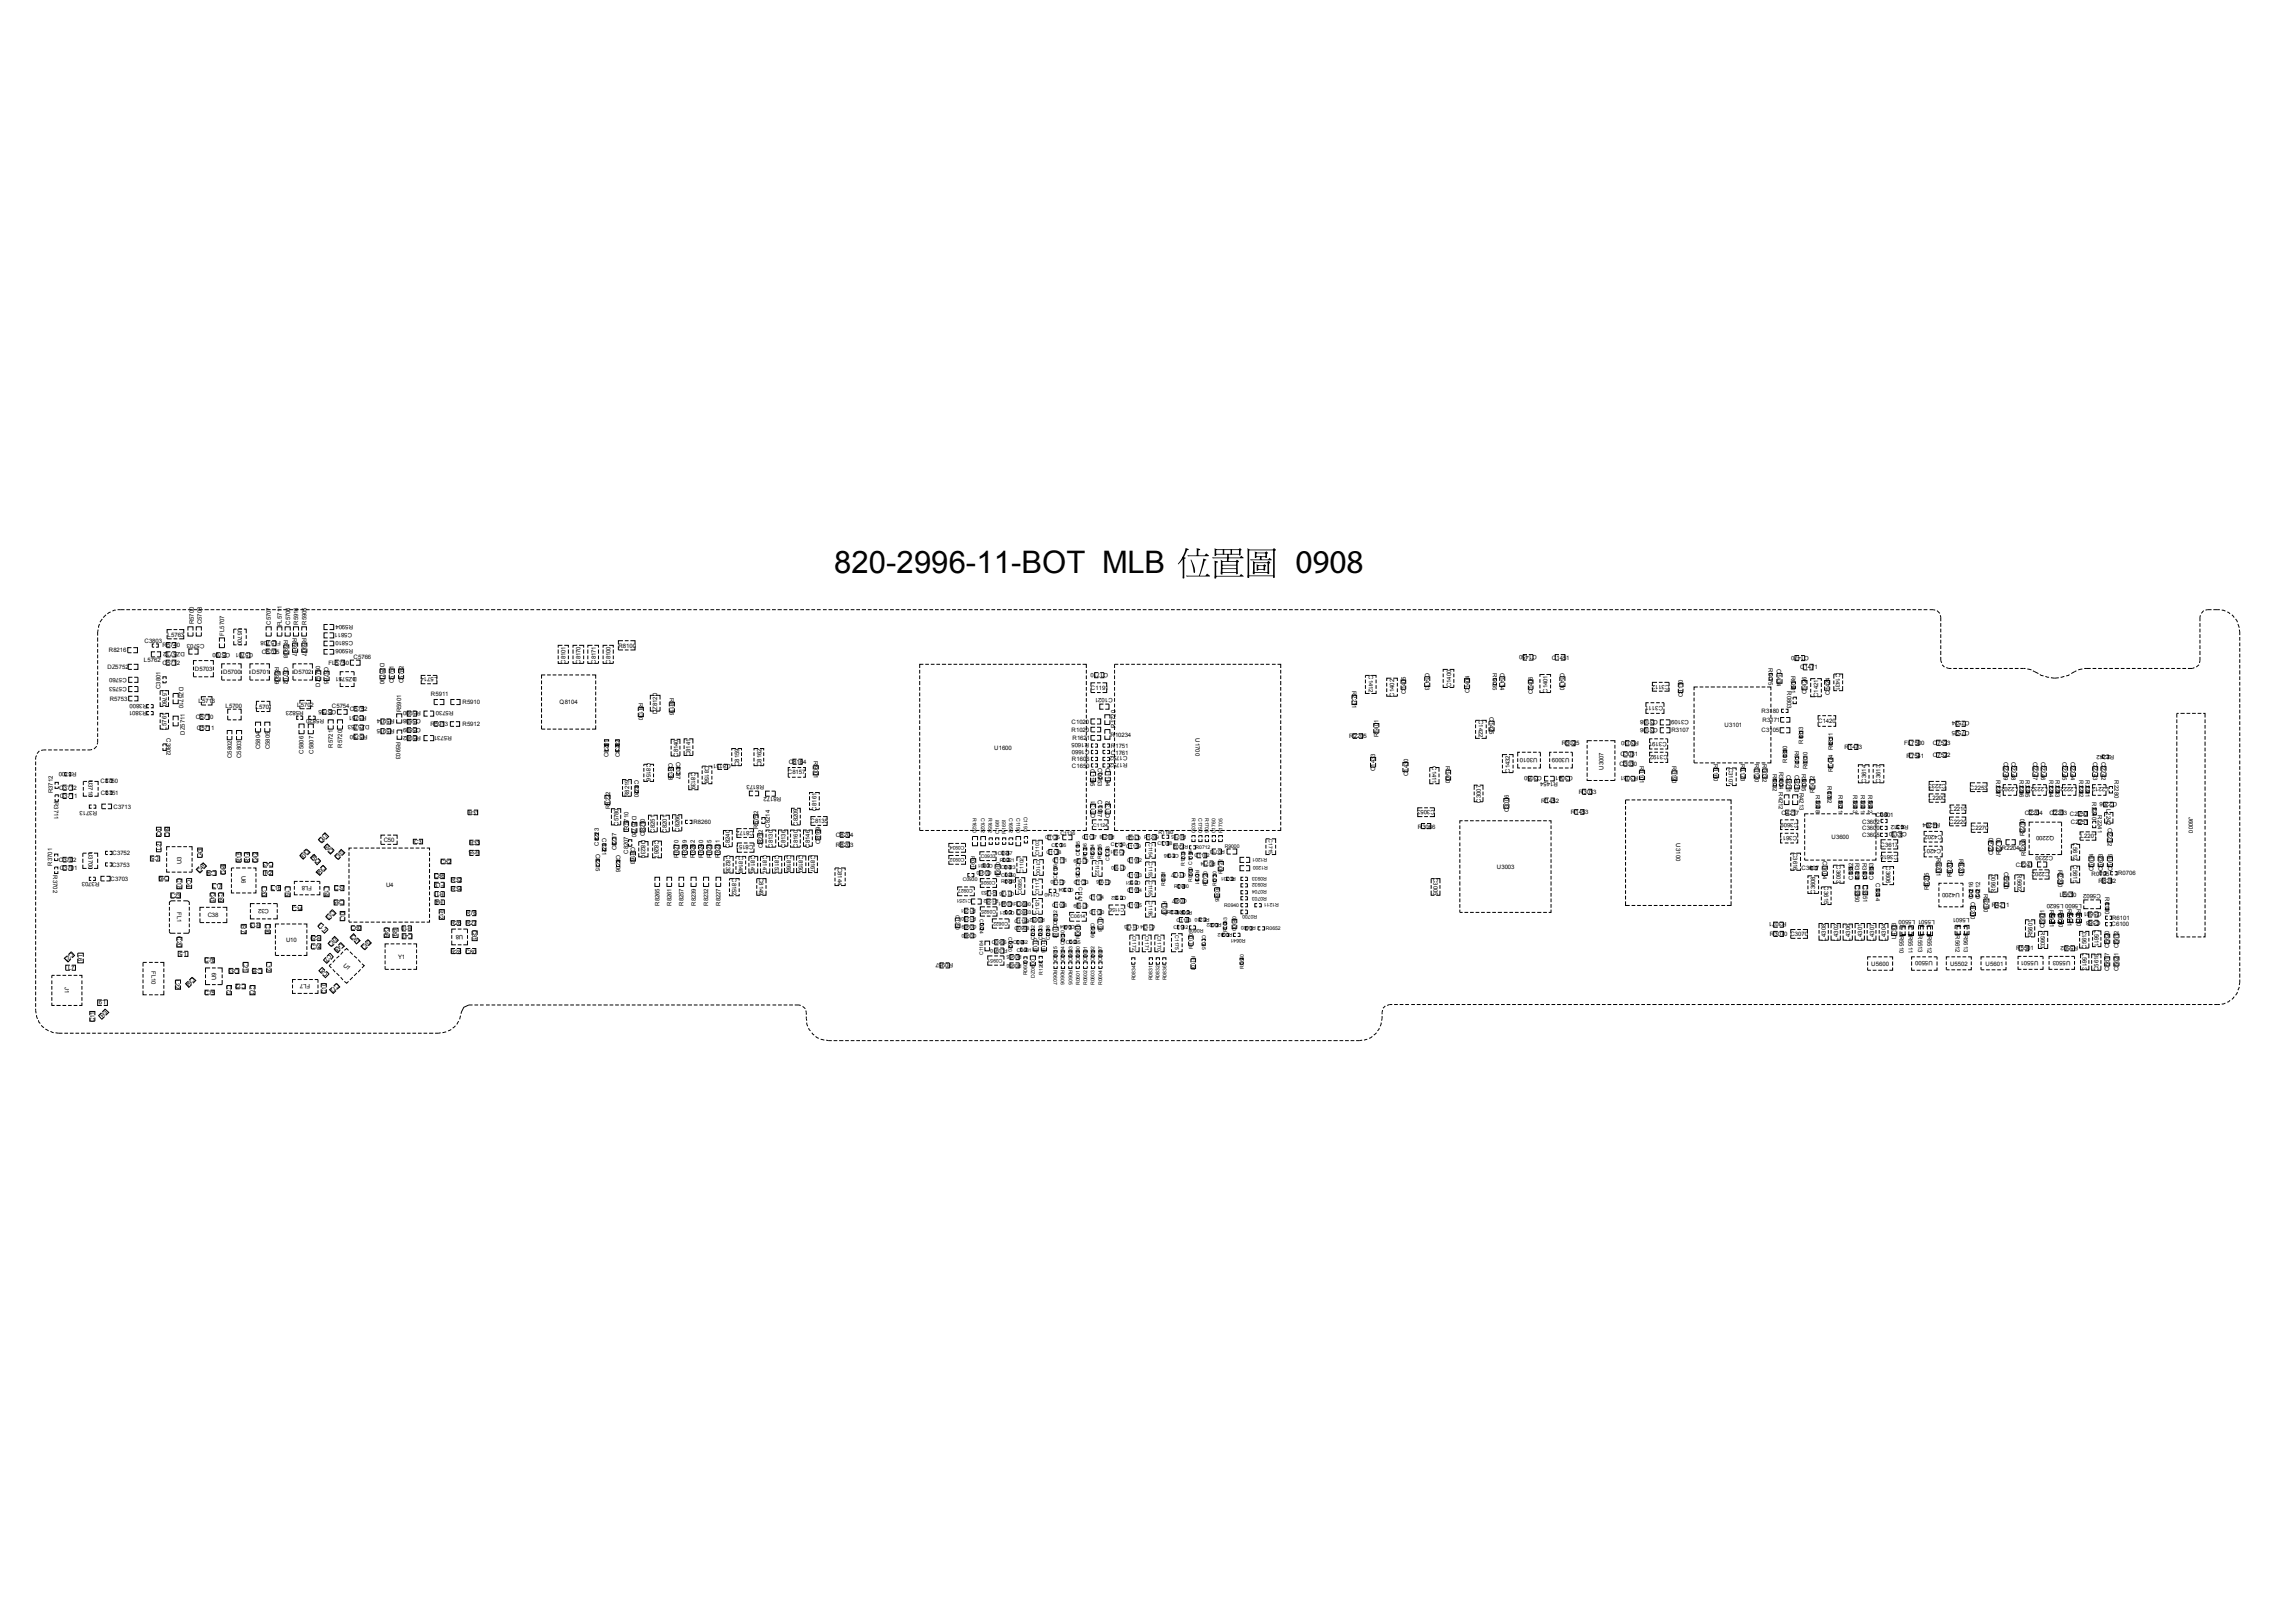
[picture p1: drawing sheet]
<svg xmlns="http://www.w3.org/2000/svg" width="420mm" height="297mm" viewBox="0 0 420 297" stroke-linecap="round" stroke-linejoin="round" font-family="sans-serif">
<defs><g id="words">
<text font-size="6.1" x="237" y="104.8">0908</text>
<text font-size="5.7" x="152.6" y="104.8">820-2996-11-BOT MLB</text>
<g font-size="1.1">
<text x="19.9" y="119.3">R8216</text>
<text x="26.4" y="117.5">C3803</text>
<text x="29.7" y="118.4">R5740</text>
<text x="30.6" y="116.4">L5763</text>
<text x="33.8" y="119.3" transform="rotate(-180 33.8 119.3)">DZ5712</text>
<text x="35.5" y="114.2" transform="rotate(-90 35.5 114.2)">R5700</text>
<text x="36.9" y="114.2" transform="rotate(-90 36.9 114.2)">C5708</text>
<text x="37.4" y="117.8" transform="rotate(-180 37.4 117.8)">C5703</text>
<text x="41" y="116.3" transform="rotate(-90 41 116.3)">FL5707</text>
<text x="42.1" y="119.4" transform="rotate(-180 42.1 119.4)">C5700</text>
<text x="43.5" y="114.8" transform="rotate(90 43.5 114.8)">U5700</text>
<text x="46.3" y="119.4" transform="rotate(-180 46.3 119.4)">C5701</text>
<text x="47.9" y="119.6">C5705</text>
<text x="49.5" y="114.3" transform="rotate(-90 49.5 114.3)">C5707</text>
<text x="51.4" y="117.3" transform="rotate(-180 51.4 117.3)">FL5708</text>
<text x="51.6" y="114.6" transform="rotate(-90 51.6 114.6)">FL5711</text>
<text x="51.9" y="117.1" transform="rotate(90 51.9 117.1)">R5908</text>
<text x="53.1" y="114.3" transform="rotate(-90 53.1 114.3)">C5706</text>
<text x="53.5" y="116.8" transform="rotate(90 53.5 116.8)">R5917</text>
<text x="54.5" y="114.3" transform="rotate(-90 54.5 114.3)">R5916</text>
<text x="55.3" y="116.8" transform="rotate(90 55.3 116.8)">R5907</text>
<text x="56" y="114.3" transform="rotate(-90 56 114.3)">R5905</text>
<text x="64.4" y="115.8" transform="rotate(-180 64.4 115.8)">C5811</text>
<text x="64.6" y="117.3" transform="rotate(-180 64.6 117.3)">C5810</text>
<text x="64.6" y="118.8" transform="rotate(-180 64.6 118.8)">R5906</text>
<text x="64.6" y="114.3" transform="rotate(-180 64.6 114.3)">R5904</text>
<text x="113.1" y="118.5">R8100</text>
<text x="281.1" y="119.8" transform="rotate(-180 281.1 119.8)">C1450</text>
<text x="330.9" y="120" transform="rotate(-180 330.9 120)">C1470</text>
<text x="19.6" y="122.4">DZ5752</text>
<text x="23.2" y="124" transform="rotate(-180 23.2 124)">C5760</text>
<text x="23.2" y="125.7" transform="rotate(-180 23.2 125.7)">C5753</text>
<text x="26.3" y="121.1">L5762</text>
<text x="29.7" y="121.6">C5712</text>
<text x="32.8" y="125.7" transform="rotate(90 32.8 125.7)">DZ5710</text>
<text x="35.6" y="122.7">D5703</text>
<text x="40.8" y="123.3">D5700</text>
<text x="46.1" y="123.3">D5701</text>
<text x="50.3" y="122" transform="rotate(90 50.3 122)">R5909</text>
<text x="51.9" y="121.9" transform="rotate(90 51.9 121.9)">C5702</text>
<text x="53.8" y="123.3">D5702</text>
<text x="58.6" y="125.7" transform="rotate(-90 58.6 125.7)">DZ5750</text>
<text x="59.3" y="121.9" transform="rotate(90 59.3 121.9)">C5765</text>
<text x="60.1" y="121.6">FL5750</text>
<text x="64.7" y="120.6">C5766</text>
<text x="65.3" y="123.8" transform="rotate(-180 65.3 123.8)">DZ5751</text>
<text x="69.5" y="121.3" transform="rotate(90 69.5 121.3)">DZ5790</text>
<text x="72.1" y="125" transform="rotate(-90 72.1 125)">C5751</text>
<text x="73.8" y="125" transform="rotate(-90 73.8 125)">C5782</text>
<text x="80" y="123.9" transform="rotate(-180 80 123.9)">L5714</text>
<text x="103.5" y="121.4" transform="rotate(-90 103.5 121.4)">C8101</text>
<text x="106.2" y="121.4" transform="rotate(-90 106.2 121.4)">C8170</text>
<text x="109" y="121.4" transform="rotate(-90 109 121.4)">C8171</text>
<text x="111.7" y="121.4" transform="rotate(-90 111.7 121.4)">C8100</text>
<text x="202.7" y="123.1" transform="rotate(-180 202.7 123.1)">C1710</text>
<text x="250.4" y="123.5" transform="rotate(90 250.4 123.5)">C1412</text>
<text x="260.7" y="123" transform="rotate(90 260.7 123)">C1413</text>
<text x="265.4" y="125.7" transform="rotate(-90 265.4 125.7)">C1400</text>
<text x="273.1" y="123" transform="rotate(90 273.1 123)">R1455</text>
<text x="274.4" y="123" transform="rotate(90 274.4 123)">C1414</text>
<text x="283.9" y="120.7">C1451</text>
<text x="285.4" y="123" transform="rotate(90 285.4 123)">C1410</text>
<text x="305.4" y="125.2" transform="rotate(-180 305.4 125.2)">C3112</text>
<text x="323.5" y="122.1" transform="rotate(90 323.5 122.1)">R1475</text>
<text x="325" y="122.4" transform="rotate(90 325 122.4)">C1434</text>
<text x="327.7" y="123.6" transform="rotate(90 327.7 123.6)">R0801</text>
<text x="329.3" y="122.4">C1471</text>
<text x="335.8" y="123.1" transform="rotate(90 335.8 123.1)">C1431</text>
<text x="20.1" y="128.2">R5753</text>
<text x="26.8" y="130.1" transform="rotate(-180 26.8 130.1)">R3801</text>
<text x="26.9" y="128.7" transform="rotate(-180 26.9 128.7)">R3800</text>
<text x="29.4" y="126.1" transform="rotate(-90 29.4 126.1)">C3801</text>
<text x="29.7" y="126.2" transform="rotate(90 29.7 126.2)">L5760</text>
<text x="35.8" y="131.5">C5710</text>
<text x="36.3" y="128.6">L5716</text>
<text x="41.2" y="129.6">L5700</text>
<text x="46.7" y="129.6">L5701</text>
<text x="54.4" y="129.3">L5702</text>
<text x="55.5" y="130" transform="rotate(-180 55.5 130)">R5823</text>
<text x="59.3" y="131.5" transform="rotate(-180 59.3 131.5)">R5820</text>
<text x="60.7" y="129.6">C5754</text>
<text x="61.5" y="129.8" transform="rotate(-180 61.5 129.8)">C5755</text>
<text x="64" y="130.1">C5752</text>
<text x="67.1" y="130.9" transform="rotate(-180 67.1 130.9)">R5751</text>
<text x="72.1" y="131.5" transform="rotate(-180 72.1 131.5)">R5914</text>
<text x="73.4" y="130.3" transform="rotate(-90 73.4 130.3)">R5901</text>
<text x="77" y="131.6" transform="rotate(-180 77 131.6)">C5808</text>
<text x="77" y="130.1" transform="rotate(-180 77 130.1)">R5900</text>
<text x="78.8" y="127.4">R5911</text>
<text x="83" y="130.1" transform="rotate(-180 83 130.1)">R5730</text>
<text x="84.6" y="128.8">R5910</text>
<text x="102.4" y="128.8">Q8104</text>
<text x="116.8" y="128.5" transform="rotate(90 116.8 128.5)">R8130</text>
<text x="120.2" y="130.7" transform="rotate(-90 120.2 130.7)">DZ8120</text>
<text x="122.5" y="127.7" transform="rotate(90 122.5 127.7)">R8116</text>
<text x="199.6" y="126.2">C1191</text>
<text x="203.5" y="127.6" transform="rotate(-180 203.5 127.6)">C1021</text>
<text x="247.3" y="126.3" transform="rotate(90 247.3 126.3)">R2211</text>
<text x="255" y="127.4" transform="rotate(-90 255 127.4)">C1402</text>
<text x="257.1" y="126.9" transform="rotate(-90 257.1 126.9)">C1405</text>
<text x="268.8" y="126.8" transform="rotate(-90 268.8 126.8)">C1404</text>
<text x="270.5" y="131.7" transform="rotate(90 270.5 131.7)">C1422</text>
<text x="272.5" y="131.2" transform="rotate(90 272.5 131.2)">C1425</text>
<text x="280.4" y="126.9" transform="rotate(-90 280.4 126.9)">C1406</text>
<text x="283" y="126.8" transform="rotate(-90 283 126.8)">C1401</text>
<text x="303.3" y="131.8" transform="rotate(-180 303.3 131.8)">C3108</text>
<text x="304.2" y="129.1" transform="rotate(-180 304.2 129.1)">C3111</text>
<text x="307.8" y="127.5" transform="rotate(-90 307.8 127.5)">C3110</text>
<text x="308.9" y="131.7" transform="rotate(-180 308.9 131.7)">C3109</text>
<text x="322.2" y="130.4">R3180</text>
<text x="326.9" y="126.4" transform="rotate(90 326.9 126.4)">R0803</text>
<text x="330.5" y="127" transform="rotate(-90 330.5 127)">C1426</text>
<text x="332.6" y="127.5" transform="rotate(-90 332.6 127.5)">C1421</text>
<text x="334.7" y="127.1" transform="rotate(-90 334.7 127.1)">C1424</text>
<text x="360.3" y="131.9" transform="rotate(-180 360.3 131.9)">C7524</text>
<text x="30.5" y="135" transform="rotate(90 30.5 135)">C3802</text>
<text x="30.5" y="133.4" transform="rotate(-90 30.5 133.4)">L5761</text>
<text x="33.8" y="134.4" transform="rotate(-90 33.8 134.4)">DZ5711</text>
<text x="36" y="133.6">C5711</text>
<text x="47.6" y="137.1" transform="rotate(-90 47.6 137.1)">C5804</text>
<text x="49.4" y="137.1" transform="rotate(-90 49.4 137.1)">C5805</text>
<text x="55.5" y="137.9" transform="rotate(-90 55.5 137.9)">C5806</text>
<text x="57.3" y="137.9" transform="rotate(-90 57.3 137.9)">C5807</text>
<text x="60.9" y="136.8" transform="rotate(-90 60.9 136.8)">R5721</text>
<text x="62.6" y="136.8" transform="rotate(-90 62.6 136.8)">R5720</text>
<text x="67.2" y="134.4" transform="rotate(-180 67.2 134.4)">R5750</text>
<text x="67.6" y="132.6" transform="rotate(-180 67.6 132.6)">DZ5753</text>
<text x="72.1" y="133.3" transform="rotate(-180 72.1 133.3)">R5915</text>
<text x="72.5" y="135.7" transform="rotate(90 72.5 135.7)">R5903</text>
<text x="77" y="134.6" transform="rotate(-180 77 134.6)">R5902</text>
<text x="77" y="133.1" transform="rotate(-180 77 133.1)">C5809</text>
<text x="78.7" y="132.9">R5913</text>
<text x="82.6" y="134.6" transform="rotate(-180 82.6 134.6)">R5731</text>
<text x="84.6" y="132.8">R5912</text>
<text x="181.9" y="137.2">U1600</text>
<text x="196" y="133.9">R1020</text>
<text x="196" y="132.3">C1020</text>
<text x="196.2" y="135.4">R1621</text>
<text x="199.2" y="135.9" transform="rotate(-180 199.2 135.9)">R1605</text>
<text x="199.3" y="137.2" transform="rotate(-180 199.3 137.2)">C1660</text>
<text x="203.1" y="134.7">R10234</text>
<text x="203.2" y="136.8">R1751</text>
<text x="204" y="133.1" transform="rotate(-90 204 133.1)">R1720</text>
<text x="218.7" y="135.1" transform="rotate(90 218.7 135.1)">U1700</text>
<text x="246.8" y="135.1">R2205</text>
<text x="252.1" y="134.9" transform="rotate(-90 252.1 134.9)">R1401</text>
<text x="285.7" y="136.3">R3025</text>
<text x="299.8" y="135.5" transform="rotate(-180 299.8 135.5)">R3030</text>
<text x="303.3" y="133.2" transform="rotate(-180 303.3 133.2)">C3106</text>
<text x="304.9" y="135.7" transform="rotate(-180 304.9 135.7)">C3191</text>
<text x="305.7" y="134">R3107</text>
<text x="315.5" y="133">U3101</text>
<text x="322.2" y="134">C3105</text>
<text x="322.4" y="132.1">R3171</text>
<text x="328.3" y="137.3" transform="rotate(90 328.3 137.3)">R0812</text>
<text x="329.9" y="136.1" transform="rotate(-90 329.9 136.1)">R0813</text>
<text x="332.6" y="132.3">C1420</text>
<text x="337.4" y="137">R1473</text>
<text x="348.3" y="136.2">FL7500</text>
<text x="353.6" y="136.2">C7523</text>
<text x="360.3" y="133.7" transform="rotate(-180 360.3 133.7)">C7525</text>
<text x="14" y="141.2" transform="rotate(-180 14 141.2)">R3700</text>
<text x="16.2" y="142.6" transform="rotate(90 16.2 142.6)">U3710</text>
<text x="18.4" y="143.2">C3750</text>
<text x="42.4" y="138.7" transform="rotate(-90 42.4 138.7)">C5802</text>
<text x="44.1" y="138.7" transform="rotate(-90 44.1 138.7)">C5803</text>
<text x="111.3" y="138.5" transform="rotate(-90 111.3 138.5)">C8281</text>
<text x="113.4" y="138.5" transform="rotate(-90 113.4 138.5)">C8282</text>
<text x="116.1" y="142.7" transform="rotate(90 116.1 142.7)">C8220</text>
<text x="118.3" y="139.6" transform="rotate(90 118.3 139.6)">C8156</text>
<text x="122.3" y="139.5" transform="rotate(90 122.3 139.5)">C8138</text>
<text x="123.7" y="139.3" transform="rotate(90 123.7 139.3)">C8137</text>
<text x="124" y="138.4" transform="rotate(-90 124 138.4)">C8140</text>
<text x="126.3" y="138.4" transform="rotate(-90 126.3 138.4)">C8141</text>
<text x="126.4" y="141.2" transform="rotate(90 126.4 141.2)">C8139</text>
<text x="128.9" y="140.1" transform="rotate(90 128.9 140.1)">C8158</text>
<text x="133.7" y="139.8" transform="rotate(-180 133.7 139.8)">C8131</text>
<text x="135.2" y="140.1" transform="rotate(-90 135.2 140.1)">C8159</text>
<text x="139.3" y="140.1" transform="rotate(-90 139.3 140.1)">C8162</text>
<text x="139.8" y="143.6" transform="rotate(-180 139.8 143.6)">R8173</text>
<text x="144.1" y="141.7">C8157</text>
<text x="144.3" y="139.8">C8164</text>
<text x="148.8" y="139.2" transform="rotate(90 148.8 139.2)">R9001</text>
<text x="196.1" y="140.5">C1650</text>
<text x="196.1" y="139.2">R1606</text>
<text x="199.5" y="140.6" transform="rotate(90 199.5 140.6)">C1195</text>
<text x="200.8" y="140.6" transform="rotate(90 200.8 140.6)">C0953</text>
<text x="202.3" y="140.6" transform="rotate(90 202.3 140.6)">C1194</text>
<text x="203.2" y="138">C1761</text>
<text x="206.2" y="138.4" transform="rotate(-180 206.2 138.4)">C1752</text>
<text x="206.2" y="139.6" transform="rotate(-180 206.2 139.6)">R1752</text>
<text x="251.5" y="141.1" transform="rotate(-90 251.5 141.1)">C1433</text>
<text x="257.6" y="142" transform="rotate(-90 257.6 142)">C1430</text>
<text x="262" y="140.1" transform="rotate(90 262 140.1)">C1411</text>
<text x="264.5" y="140.1" transform="rotate(90 264.5 140.1)">R1400</text>
<text x="276.2" y="141.4" transform="rotate(-90 276.2 141.4)">C1432</text>
<text x="281.3" y="138.6" transform="rotate(-180 281.3 138.6)">U3010</text>
<text x="282" y="142" transform="rotate(-180 282 142)">C3050</text>
<text x="285" y="143.1" transform="rotate(-180 285 143.1)">R1454</text>
<text x="287.1" y="138.6" transform="rotate(-180 287.1 138.6)">U3009</text>
<text x="287.7" y="142" transform="rotate(-180 287.7 142)">C3041</text>
<text x="293.3" y="140.8" transform="rotate(-90 293.3 140.8)">U3007</text>
<text x="296.2" y="140.1">C3030</text>
<text x="296.4" y="138.4">C3031</text>
<text x="299.6" y="142" transform="rotate(-180 299.6 142)">R3031</text>
<text x="300" y="140.1" transform="rotate(90 300 140.1)">R3101</text>
<text x="305.1" y="138.1" transform="rotate(-180 305.1 138.1)">C3192</text>
<text x="305.9" y="140.1" transform="rotate(90 305.9 140.1)">R3190</text>
<text x="313.5" y="139.7" transform="rotate(90 313.5 139.7)">R3160</text>
<text x="316.2" y="140.4" transform="rotate(90 316.2 140.4)">C3107</text>
<text x="318.4" y="139.7" transform="rotate(90 318.4 139.7)">R3173</text>
<text x="321" y="139.8" transform="rotate(90 321 139.8)">R3120</text>
<text x="322.4" y="139.8" transform="rotate(90 322.4 139.8)">R3032</text>
<text x="324.3" y="141.5" transform="rotate(90 324.3 141.5)">R0802</text>
<text x="325.5" y="141.2" transform="rotate(90 325.5 141.2)">R3604 R4212</text>
<text x="326.8" y="141.7" transform="rotate(90 326.8 141.7)">C4211</text>
<text x="326.9" y="139.5" transform="rotate(-90 326.9 139.5)">R0800</text>
<text x="328.3" y="141.7" transform="rotate(90 328.3 141.7)">C4213</text>
<text x="329.6" y="141.5" transform="rotate(90 329.6 141.5)">R3605</text>
<text x="330.6" y="140.7" transform="rotate(-90 330.6 140.7)">R0810</text>
<text x="334.3" y="143.8" transform="rotate(90 334.3 143.8)">R0702</text>
<text x="335.3" y="141.2" transform="rotate(-90 335.3 141.2)">R1474 R0811</text>
<text x="341.4" y="143.2" transform="rotate(-90 341.4 143.2)">C3614</text>
<text x="344" y="143.2" transform="rotate(-90 344 143.2)">C3613</text>
<text x="348.7" y="138.6">R7541</text>
<text x="353.6" y="138.5">C7522</text>
<text x="356" y="143.4" transform="rotate(-180 356 143.4)">C2233</text>
<text x="365.2" y="142.7" transform="rotate(90 365.2 142.7)">R2287</text>
<text x="366.5" y="139.5" transform="rotate(90 366.5 139.5)">C2249</text>
<text x="368" y="139.5" transform="rotate(90 368 139.5)">C2248</text>
<text x="369.4" y="142.7" transform="rotate(90 369.4 142.7)">R2286</text>
<text x="370.5" y="142.7" transform="rotate(90 370.5 142.7)">R2285</text>
<text x="371.9" y="139.5" transform="rotate(90 371.9 139.5)">C2247</text>
<text x="373.4" y="139.5" transform="rotate(90 373.4 139.5)">C2246</text>
<text x="374.8" y="142.7" transform="rotate(90 374.8 142.7)">R2284</text>
<text x="376" y="142.7" transform="rotate(90 376 142.7)">R2283</text>
<text x="377.3" y="139.5" transform="rotate(90 377.3 139.5)">C2245</text>
<text x="378.8" y="139.5" transform="rotate(90 378.8 139.5)">C2244</text>
<text x="380.3" y="142.7" transform="rotate(90 380.3 142.7)">R2282</text>
<text x="381.5" y="142.7" transform="rotate(90 381.5 142.7)">R2281</text>
<text x="382.9" y="139.5" transform="rotate(90 382.9 139.5)">C2243</text>
<text x="384.4" y="139.5" transform="rotate(90 384.4 139.5)">C2242</text>
<text x="386.8" y="138" transform="rotate(-180 386.8 138)">R2242</text>
<text x="386.8" y="142.8" transform="rotate(90 386.8 142.8)">R2280</text>
<text x="9.7" y="145.1" transform="rotate(-90 9.7 145.1)">R3712</text>
<text x="9.9" y="146.7" transform="rotate(90 9.9 146.7)">R3711</text>
<text x="10.8" y="144.5">C3712</text>
<text x="10.9" y="146">C3711</text>
<text x="17.8" y="148.4" transform="rotate(-180 17.8 148.4)">R3713</text>
<text x="18.5" y="145.5">C3751</text>
<text x="20.7" y="147.9">C3713</text>
<text x="85.7" y="149">R31</text>
<text x="111.6" y="148" transform="rotate(-90 111.6 148)">R8222</text>
<text x="115.1" y="145.8" transform="rotate(-90 115.1 145.8)">R8219</text>
<text x="115.7" y="149.3" transform="rotate(90 115.7 149.3)">DZ5720</text>
<text x="142.9" y="145.8" transform="rotate(-180 142.9 145.8)">R8172</text>
<text x="149.4" y="148.3" transform="rotate(-90 149.4 148.3)">C8161</text>
<text x="200.3" y="149.7" transform="rotate(-90 200.3 149.7)">C1131</text>
<text x="200.8" y="146.3" transform="rotate(90 200.8 146.3)">C1107</text>
<text x="203" y="149.7" transform="rotate(-90 203 149.7)">C1132</text>
<text x="262.5" y="148.2" transform="rotate(-180 262.5 148.2)">C3053</text>
<text x="270.8" y="146.8" transform="rotate(-90 270.8 146.8)">C3007</text>
<text x="276" y="148.6" transform="rotate(-90 276 148.6)">C3006</text>
<text x="281.9" y="146.8">R1452</text>
<text x="287.4" y="148.9">R1453</text>
<text x="288.8" y="145.2">R3033</text>
<text x="325.9" y="149.1">C4217</text>
<text x="329.2" y="145" transform="rotate(90 329.2 145)">R4213</text>
<text x="331.9" y="145.1" transform="rotate(-90 331.9 145.1)">R1472</text>
<text x="332.1" y="145.5" transform="rotate(90 332.1 145.5)">R3608</text>
<text x="336.3" y="145.5" transform="rotate(90 336.3 145.5)">R3621</text>
<text x="339" y="145.5" transform="rotate(90 339 145.5)">R3603</text>
<text x="340.4" y="145.5" transform="rotate(90 340.4 145.5)">R3601</text>
<text x="341.7" y="145.5" transform="rotate(90 341.7 145.5)">R3602</text>
<text x="343.2" y="149.4">C3601</text>
<text x="352.8" y="146.4">L2200</text>
<text x="356.7" y="148.4">L2210</text>
<text x="360.3" y="144.5">C2253</text>
<text x="369.2" y="144" transform="rotate(-180 369.2 144)">L2202</text>
<text x="370.4" y="149">C2204</text>
<text x="374.6" y="144" transform="rotate(-180 374.6 144)">L2232</text>
<text x="374.9" y="149">C2203 C2250</text>
<text x="380" y="144" transform="rotate(-180 380 144)">L2222</text>
<text x="382.7" y="146.7" transform="rotate(90 382.7 146.7)">R2240</text>
<text x="383.7" y="149.1" transform="rotate(90 383.7 149.1)">R2241</text>
<text x="385.3" y="147.9" transform="rotate(90 385.3 147.9)">L2242 C2232</text>
<text x="385.7" y="144" transform="rotate(-180 385.7 144)">L2212</text>
<text x="387.3" y="146.7" transform="rotate(-180 387.3 146.7)">C2206</text>
<text x="400.4" y="149.4" transform="rotate(90 400.4 149.4)">J6000</text>
<text x="16.2" y="155.8" transform="rotate(90 16.2 155.8)">U3700</text>
<text x="29.5" y="152.9" transform="rotate(-90 29.5 152.9)">C6</text>
<text x="29.5" y="155.5" transform="rotate(-90 29.5 155.5)">L2</text>
<text x="31" y="153.2" transform="rotate(-90 31 153.2)">C89</text>
<text x="56.1" y="155.2" transform="rotate(135 56.1 155.2)">C68</text>
<text x="58.8" y="154.3" transform="rotate(-45 58.8 154.3)">C67</text>
<text x="61.1" y="155.6" transform="rotate(-135 61.1 155.6)">C65</text>
<text x="70.2" y="154">C50</text>
<text x="75.8" y="154.4">C3</text>
<text x="85.9" y="154.5">R33</text>
<text x="87.7" y="155.5" transform="rotate(-180 87.7 155.5)">R35</text>
<text x="109.6" y="154.7" transform="rotate(-90 109.6 154.7)">C8223</text>
<text x="110.2" y="153.3" transform="rotate(90 110.2 153.3)">C8221</text>
<text x="112.8" y="155.5" transform="rotate(-90 112.8 155.5)">C8217</text>
<text x="113.1" y="151.1" transform="rotate(-90 113.1 151.1)">C5780</text>
<text x="115" y="151.7" transform="rotate(-90 115 151.7)">R5710</text>
<text x="115.4" y="155" transform="rotate(90 115.4 155)">C8163</text>
<text x="117.3" y="153.7" transform="rotate(90 117.3 153.7)">D8230</text>
<text x="117.9" y="152.9" transform="rotate(-90 117.9 152.9)">C8210</text>
<text x="119.7" y="153.7" transform="rotate(90 119.7 153.7)">C8267</text>
<text x="119.8" y="152.3" transform="rotate(-90 119.8 152.3)">C8251</text>
<text x="122" y="152.3" transform="rotate(-90 122 152.3)">C8201</text>
<text x="124.3" y="152.2" transform="rotate(-90 124.3 152.2)">C8266</text>
<text x="126.8" y="150.8">R8260</text>
<text x="133.5" y="155" transform="rotate(-90 133.5 155)">C8240</text>
<text x="137.8" y="154.6" transform="rotate(-180 137.8 154.6)">C8151</text>
<text x="137.9" y="152" transform="rotate(-180 137.9 152)">C8172</text>
<text x="138.7" y="151.6" transform="rotate(-90 138.7 151.6)">R5752</text>
<text x="139.5" y="155" transform="rotate(-90 139.5 155)">C8212</text>
<text x="140.8" y="151.4" transform="rotate(-90 140.8 151.4)">C8214</text>
<text x="141.4" y="155" transform="rotate(-90 141.4 155)">C8130</text>
<text x="143.7" y="155" transform="rotate(-90 143.7 155)">C8136</text>
<text x="146" y="155" transform="rotate(-90 146 155)">C8160 C8209</text>
<text x="148.2" y="155" transform="rotate(-90 148.2 155)">C8146</text>
<text x="148.3" y="150.6">C8135</text>
<text x="150" y="154.4" transform="rotate(-90 150 154.4)">C8169</text>
<text x="152.9" y="153.1">C8204</text>
<text x="152.9" y="154.9">R8203</text>
<text x="259.3" y="151.6">R3066</text>
<text x="306.6" y="154.3" transform="rotate(90 306.6 154.3)">U3100</text>
<text x="328" y="156" transform="rotate(90 328 156)">C3616</text>
<text x="328.8" y="152.9" transform="rotate(-180 328.8 152.9)">C3611</text>
<text x="328.9" y="150.5" transform="rotate(-180 328.9 150.5)">C3609</text>
<text x="335" y="153.5">U3600</text>
<text x="340.6" y="150.6">C3602</text>
<text x="340.6" y="153.1">C3605</text>
<text x="340.6" y="151.9">C3600</text>
<text x="344" y="154.9">C3617</text>
<text x="348.8" y="152.2" transform="rotate(-180 348.8 152.2)">C4310</text>
<text x="349.1" y="150.9" transform="rotate(-180 349.1 150.9)">R4312</text>
<text x="354.9" y="150.6" transform="rotate(-180 354.9 150.6)">R4204</text>
<text x="355.1" y="155.4" transform="rotate(-180 355.1 155.4)">C4201</text>
<text x="355.3" y="152.7" transform="rotate(-180 355.3 152.7)">C4202</text>
<text x="356.5" y="150.6">C2220</text>
<text x="360.5" y="151.8">C2270</text>
<text x="366.2" y="155.5">R2204</text>
<text x="375.8" y="152.9" transform="rotate(-180 375.8 152.9)">Q2200</text>
<text x="378.8" y="150.8">C2251</text>
<text x="379.2" y="154.3" transform="rotate(90 379.2 154.3)">L5612</text>
<text x="380.6" y="153.3">L2201</text>
<text x="9.6" y="158.3" transform="rotate(-90 9.6 158.3)">R3701</text>
<text x="9.7" y="160.1" transform="rotate(90 9.7 160.1)">R3702</text>
<text x="10.8" y="157.7">C3702</text>
<text x="10.9" y="159.2">C3701</text>
<text x="18.2" y="161.3" transform="rotate(-180 18.2 161.3)">R3703</text>
<text x="20.2" y="161.1">C3703</text>
<text x="20.5" y="158.5">C3753</text>
<text x="20.6" y="156.4">C3752</text>
<text x="29" y="156.6" transform="rotate(-180 29 156.6)">C5</text>
<text x="31" y="160.3" transform="rotate(-180 31 160.3)">C69</text>
<text x="32.4" y="160.6" transform="rotate(90 32.4 160.6)">C18</text>
<text x="33.2" y="158" transform="rotate(-90 33.2 158)">U3</text>
<text x="34.2" y="160.9" transform="rotate(90 34.2 160.9)">C4</text>
<text x="36.5" y="159.7" transform="rotate(-45 36.5 159.7)">C45</text>
<text x="37" y="157" transform="rotate(-90 37 157)">L43</text>
<text x="39.5" y="159.3" transform="rotate(-180 39.5 159.3)">L24</text>
<text x="41.2" y="160" transform="rotate(-90 41.2 160)">C44</text>
<text x="44.1" y="157.8" transform="rotate(-90 44.1 157.8)">R15</text>
<text x="44.2" y="160.3" transform="rotate(90 44.2 160.3)">U6</text>
<text x="45.6" y="157.8" transform="rotate(-90 45.6 157.8)">R14</text>
<text x="47.1" y="157.8" transform="rotate(-90 47.1 157.8)">C42</text>
<text x="48.4" y="160.1">R2</text>
<text x="50" y="157.7" transform="rotate(-180 50 157.7)">C43</text>
<text x="57.1" y="162" transform="rotate(-180 57.1 162)">FL8</text>
<text x="58.7" y="157.6" transform="rotate(-135 58.7 157.6)">C66</text>
<text x="59.2" y="158.3" transform="rotate(135 59.2 158.3)">C64</text>
<text x="61.7" y="157.2" transform="rotate(-45 61.7 157.2)">C63</text>
<text x="79.4" y="160.6">C86</text>
<text x="80.6" y="158">C82</text>
<text x="81.3" y="161.5" transform="rotate(-180 81.3 161.5)">FL9</text>
<text x="82.5" y="161.4">R32</text>
<text x="109" y="156.1" transform="rotate(90 109 156.1)">C8215</text>
<text x="112.7" y="156.3" transform="rotate(90 112.7 156.3)">C8206</text>
<text x="114.9" y="156.2" transform="rotate(-90 114.9 156.2)">C8207</text>
<text x="124.1" y="156.9" transform="rotate(-90 124.1 156.9)">R8270</text>
<text x="125.6" y="156.9" transform="rotate(-90 125.6 156.9)">R8269</text>
<text x="127.1" y="156.9" transform="rotate(-90 127.1 156.9)">R8262</text>
<text x="128.6" y="156.9" transform="rotate(-90 128.6 156.9)">R8240</text>
<text x="130.1" y="156.9" transform="rotate(-90 130.1 156.9)">R8235</text>
<text x="131.7" y="156.9" transform="rotate(-90 131.7 156.9)">R8231</text>
<text x="132.8" y="156.5" transform="rotate(90 132.8 156.5)">C8238</text>
<text x="133.9" y="160.6" transform="rotate(90 133.9 160.6)">C8152</text>
<text x="135.1" y="156.6" transform="rotate(90 135.1 156.6)">C8148</text>
<text x="137.3" y="156.5" transform="rotate(90 137.3 156.5)">C8145</text>
<text x="138.9" y="160.5" transform="rotate(90 138.9 160.5)">C8149</text>
<text x="139.5" y="156.5" transform="rotate(90 139.5 156.5)">C8147</text>
<text x="141.7" y="156.5" transform="rotate(90 141.7 156.5)">C8153</text>
<text x="143.9" y="156.4" transform="rotate(90 143.9 156.4)">C8168</text>
<text x="146.1" y="156.4" transform="rotate(90 146.1 156.4)">C8150</text>
<text x="148.3" y="156.4" transform="rotate(90 148.3 156.4)">C8167</text>
<text x="153.2" y="158.7" transform="rotate(90 153.2 158.7)">C8144</text>
<text x="262.2" y="160.5" transform="rotate(90 262.2 160.5)">C3005</text>
<text x="273.8" y="158.9">U3003</text>
<text x="329.5" y="159.2">C3607</text>
<text x="333.4" y="157.6" transform="rotate(90 333.4 157.6)">C3604</text>
<text x="336" y="158.3" transform="rotate(90 336 158.3)">C3603</text>
<text x="339" y="161" transform="rotate(-90 339 161)">C3852</text>
<text x="339.3" y="157.8" transform="rotate(90 339.3 157.8)">R3850 C3850</text>
<text x="340.7" y="157.8" transform="rotate(90 340.7 157.8)">R3851 C3851</text>
<text x="342.7" y="161" transform="rotate(-90 342.7 161)">C3853</text>
<text x="343.2" y="161.6" transform="rotate(90 343.2 161.6)">C3854</text>
<text x="345" y="158.4" transform="rotate(90 345 158.4)">C3606</text>
<text x="347.2" y="156.3" transform="rotate(-180 347.2 156.3)">C3618</text>
<text x="354.2" y="157" transform="rotate(90 354.2 157)">R4201</text>
<text x="357" y="160.5" transform="rotate(-90 357 160.5)">R4202</text>
<text x="358.4" y="157.1" transform="rotate(90 358.4 157.1)">R4203</text>
<text x="364.6" y="156.5" transform="rotate(-90 364.6 156.5)">C2240</text>
<text x="366" y="156.5" transform="rotate(-90 366 156.5)">R2210</text>
<text x="366.6" y="159.5" transform="rotate(90 366.6 159.5)">C5500</text>
<text x="368.7" y="158.5">C2241</text>
<text x="369.1" y="159.9" transform="rotate(90 369.1 159.9)">R5602</text>
<text x="370.6" y="156.6" transform="rotate(-90 370.6 156.6)">R2203 R2250</text>
<text x="374.9" y="159.5" transform="rotate(-180 374.9 159.5)">C2202</text>
<text x="375.6" y="156.6" transform="rotate(-180 375.6 156.6)">C2230</text>
<text x="376.5" y="159.1" transform="rotate(90 376.5 159.1)">R2290</text>
<text x="379.2" y="158.3" transform="rotate(90 379.2 158.3)">C5615</text>
<text x="382.6" y="160.3">R0705</text>
<text x="382.9" y="159.4" transform="rotate(-90 382.9 159.4)">C5614</text>
<text x="383.9" y="161.6">R8282</text>
<text x="384.6" y="159.4" transform="rotate(-90 384.6 159.4)">C5623</text>
<text x="386.4" y="159.4" transform="rotate(-90 386.4 159.4)">C5616</text>
<text x="387.4" y="160.1">R0706</text>
<text x="31.2" y="164.2">L23</text>
<text x="32.4" y="166.8" transform="rotate(90 32.4 166.8)">FL1</text>
<text x="38" y="167.7">C38</text>
<text x="38.5" y="163.2" transform="rotate(90 38.5 163.2)">C41</text>
<text x="38.9" y="162.5">L17</text>
<text x="40" y="163.2" transform="rotate(90 40 163.2)">C39</text>
<text x="47.9" y="162.2" transform="rotate(90 47.9 162.2)">L20</text>
<text x="49.2" y="166.2" transform="rotate(-180 49.2 166.2)">C32</text>
<text x="49.6" y="162.8">L16</text>
<text x="52.2" y="162.2" transform="rotate(90 52.2 162.2)">L15</text>
<text x="53.4" y="166.6">C34</text>
<text x="59.4" y="162.2" transform="rotate(90 59.4 162.2)">L14</text>
<text x="60.9" y="166.4" transform="rotate(135 60.9 166.4)">C33</text>
<text x="61.1" y="162.8">C37</text>
<text x="63" y="164.7" transform="rotate(-180 63 164.7)">C85</text>
<text x="70.6" y="162.3">U4</text>
<text x="80.3" y="166.2" transform="rotate(90 80.3 166.2)">R12</text>
<text x="81" y="164.6" transform="rotate(-180 81 164.6)">R4</text>
<text x="81.2" y="163.1" transform="rotate(-180 81.2 163.1)">R11</text>
<text x="82.5" y="163">R34</text>
<text x="85.3" y="167.4">R76</text>
<text x="120.6" y="165.7" transform="rotate(-90 120.6 165.7)">R8265</text>
<text x="122.9" y="165.7" transform="rotate(-90 122.9 165.7)">R8261</text>
<text x="125.1" y="165.7" transform="rotate(-90 125.1 165.7)">R8257</text>
<text x="127.3" y="165.7" transform="rotate(-90 127.3 165.7)">R8239</text>
<text x="129.5" y="165.7" transform="rotate(-90 129.5 165.7)">R8232</text>
<text x="131.8" y="165.7" transform="rotate(-90 131.8 165.7)">R8227</text>
<text x="332.1" y="163.5" transform="rotate(-90 332.1 163.5)">C3608</text>
<text x="333.7" y="162.2" transform="rotate(90 333.7 162.2)">C3615</text>
<text x="352.8" y="162.8" transform="rotate(-90 352.8 162.8)">R4205</text>
<text x="358.5" y="163.3" transform="rotate(-180 358.5 163.3)">U4200</text>
<text x="360.3" y="168" transform="rotate(-180 360.3 168)">L5601</text>
<text x="360.5" y="164.9" transform="rotate(90 360.5 164.9)">C4200</text>
<text x="360.9" y="164.5" transform="rotate(-90 360.9 164.5)">C4216</text>
<text x="362.2" y="164.5" transform="rotate(-90 362.2 164.5)">C4212</text>
<text x="362.9" y="163.6" transform="rotate(90 362.9 163.6)">R4210</text>
<text x="364.3" y="166">R4211</text>
<text x="365" y="163.3" transform="rotate(-90 365 163.3)">R5600</text>
<text x="375" y="166.4" transform="rotate(90 375 166.4)">R5621</text>
<text x="376.6" y="166.4" transform="rotate(90 376.6 166.4)">R5620</text>
<text x="376.8" y="164">L5610</text>
<text x="378.2" y="166.2" transform="rotate(90 378.2 166.2)">R5611</text>
<text x="379.9" y="166.2" transform="rotate(90 379.9 166.2)">R5610</text>
<text x="380.8" y="165.3" transform="rotate(-180 380.8 165.3)">L5600 L5620</text>
<text x="384.3" y="163.5" transform="rotate(-180 384.3 163.5)">C5602</text>
<text x="384.4" y="166.9" transform="rotate(-180 384.4 166.9)">C5601</text>
<text x="385.1" y="164.1" transform="rotate(90 385.1 164.1)">R6100</text>
<text x="32.4" y="171.3" transform="rotate(90 32.4 171.3)">C20</text>
<text x="44.2" y="169.3" transform="rotate(90 44.2 169.3)">R7</text>
<text x="47.7" y="168.8" transform="rotate(-180 47.7 168.8)">R13</text>
<text x="48.6" y="168.9" transform="rotate(90 48.6 168.9)">C36</text>
<text x="52.3" y="172.3">U10</text>
<text x="56.8" y="173.5">C74</text>
<text x="58.8" y="171.2" transform="rotate(-180 58.8 171.2)">R29</text>
<text x="59.9" y="169.9" transform="rotate(-135 59.9 169.9)">L11</text>
<text x="60.5" y="173.2" transform="rotate(-45 60.5 173.2)">C87</text>
<text x="62.4" y="172.5" transform="rotate(135 62.4 172.5)">L46</text>
<text x="63.1" y="168.5" transform="rotate(-90 63.1 168.5)">L10</text>
<text x="64.1" y="171.5" transform="rotate(45 64.1 171.5)">C61</text>
<text x="64.2" y="170.2">C60</text>
<text x="66.6" y="173.8" transform="rotate(-45 66.6 173.8)">C62</text>
<text x="70.4" y="169.5" transform="rotate(90 70.4 169.5)">C46</text>
<text x="71.9" y="169.9" transform="rotate(90 71.9 169.9)">R9</text>
<text x="75.4" y="169.3" transform="rotate(-180 75.4 169.3)">R10</text>
<text x="75.4" y="170.9" transform="rotate(-180 75.4 170.9)">C47</text>
<text x="82.5" y="169.3">R26</text>
<text x="84.8" y="171" transform="rotate(-180 84.8 171)">U8</text>
<text x="85.3" y="169.3">R27</text>
<text x="86.4" y="170.1" transform="rotate(90 86.4 170.1)">C81</text>
<text x="323.8" y="171.2">R3070 C3070</text>
<text x="326.8" y="168.7" transform="rotate(-180 326.8 168.7)">R3071</text>
<text x="334" y="172.1" transform="rotate(-90 334 172.1)">L4308</text>
<text x="336.2" y="172.1" transform="rotate(-90 336.2 172.1)">L4302</text>
<text x="338.4" y="172.1" transform="rotate(-90 338.4 172.1)">L4306</text>
<text x="340.6" y="172.1" transform="rotate(-90 340.6 172.1)">L4301</text>
<text x="342.8" y="172.1" transform="rotate(-90 342.8 172.1)">L4307</text>
<text x="344.9" y="172.1" transform="rotate(-90 344.9 172.1)">L4304</text>
<text x="346.9" y="171.8" transform="rotate(-90 346.9 171.8)">L4303</text>
<text x="347.5" y="171.1" transform="rotate(90 347.5 171.1)">R5510</text>
<text x="349.1" y="171.1" transform="rotate(90 349.1 171.1)">R5511</text>
<text x="350.9" y="171" transform="rotate(90 350.9 171)">R5513</text>
<text x="352.6" y="171.1" transform="rotate(90 352.6 171.1)">R5512</text>
<text x="353.9" y="168.2" transform="rotate(-180 353.9 168.2)">L5501 L5500</text>
<text x="357.7" y="171" transform="rotate(90 357.7 171)">R5612</text>
<text x="359.2" y="171" transform="rotate(90 359.2 171)">R5613</text>
<text x="368.8" y="173.8">R5501</text>
<text x="371.8" y="171.5" transform="rotate(-90 371.8 171.5)">R5601</text>
<text x="373.3" y="170.3" transform="rotate(90 373.3 170.3)">R5603</text>
<text x="374" y="169.7" transform="rotate(-90 374 169.7)">C5501</text>
<text x="380.2" y="173.1" transform="rotate(-180 380.2 173.1)">R5502</text>
<text x="381.7" y="173.6" transform="rotate(-90 381.7 173.6)">C5613</text>
<text x="383.1" y="170.1" transform="rotate(90 383.1 170.1)">L5611</text>
<text x="384.2" y="168.4" transform="rotate(-180 384.2 168.4)">C563</text>
<text x="385.8" y="173.4" transform="rotate(-90 385.8 173.4)">C5620</text>
<text x="386.2" y="169.4">C6100</text>
<text x="386.3" y="168.2">R6101</text>
<text x="387.5" y="173.4" transform="rotate(-90 387.5 173.4)">C5612</text>
<text x="12.4" y="177.4">L7</text>
<text x="13" y="174.2" transform="rotate(135 13 174.2)">C21</text>
<text x="14.3" y="174.6" transform="rotate(90 14.3 174.6)">L6</text>
<text x="27.7" y="177.6" transform="rotate(90 27.7 177.6)">FL10</text>
<text x="32.1" y="179.2" transform="rotate(90 32.1 179.2)">L22</text>
<text x="34" y="174.1" transform="rotate(-180 34 174.1)">L5</text>
<text x="35.2" y="178.7" transform="rotate(135 35.2 178.7)">C84</text>
<text x="37.4" y="176">C76</text>
<text x="39.5" y="179.3" transform="rotate(-90 39.5 179.3)">U9</text>
<text x="43.8" y="177.2" transform="rotate(-180 43.8 177.2)">C83</text>
<text x="44.5" y="176" transform="rotate(90 44.5 176)">L21</text>
<text x="48" y="177.2" transform="rotate(-180 48 177.2)">C35</text>
<text x="48.8" y="176" transform="rotate(90 48.8 176)">L12</text>
<text x="60" y="178.1" transform="rotate(-135 60 178.1)">C8</text>
<text x="60.2" y="174.5" transform="rotate(135 60.2 174.5)">C7</text>
<text x="61.6" y="179.8" transform="rotate(135 61.6 179.8)">C77</text>
<text x="62.7" y="176.6" transform="rotate(45 62.7 176.6)">U1</text>
<text x="72.8" y="175.4">Y1</text>
<text x="82.5" y="174.4">R28 C80</text>
<text x="174.3" y="176.2" transform="rotate(-180 174.3 176.2)">R0957</text>
<text x="342.3" y="176.6">U5600</text>
<text x="353.6" y="175.9" transform="rotate(-180 353.6 175.9)">U5500</text>
<text x="356.7" y="176.6">U5502</text>
<text x="363.2" y="176.6">U5601</text>
<text x="372.9" y="175.7" transform="rotate(-180 372.9 175.7)">U5501</text>
<text x="378.7" y="175.7" transform="rotate(-180 378.7 175.7)">U5503</text>
<text x="380.9" y="174.3" transform="rotate(90 380.9 174.3)">L5613</text>
<text x="383.9" y="177.6" transform="rotate(-90 383.9 177.6)">C5618</text>
<text x="385.8" y="177.6" transform="rotate(-90 385.8 177.6)">C5617</text>
<text x="387.5" y="177.6" transform="rotate(-90 387.5 177.6)">C5621</text>
<text x="11.9" y="180.6" transform="rotate(90 11.9 180.6)">J1</text>
<text x="19.3" y="183" transform="rotate(-180 19.3 183)">L9</text>
<text x="37.4" y="182">C75</text>
<text x="41.5" y="180.1" transform="rotate(90 41.5 180.1)">C73</text>
<text x="45" y="180" transform="rotate(-180 45 180)">C72</text>
<text x="45.8" y="180.1" transform="rotate(90 45.8 180.1)">C71</text>
<text x="56.7" y="180" transform="rotate(-180 56.7 180)">FL7</text>
<text x="59.7" y="181.8" transform="rotate(-90 59.7 181.8)">C10</text>
<text x="17.3" y="187" transform="rotate(-90 17.3 187)">C11</text>
<text x="18.8" y="186.2" transform="rotate(-45 18.8 186.2)">R3</text>
</g>
<g font-size=".9">
<text x="178" y="149.6" transform="rotate(90 178 149.6)">R1620</text>
<text x="179.5" y="149.6" transform="rotate(90 179.5 149.6)">C1022</text>
<text x="180.8" y="149.6" transform="rotate(90 180.8 149.6)">R1652</text>
<text x="184.6" y="149.6" transform="rotate(90 184.6 149.6)">C1652</text>
<text x="185.9" y="149.6" transform="rotate(90 185.9 149.6)">C1190</text>
<text x="187.3" y="149.4" transform="rotate(90 187.3 149.4)">C1193</text>
<text x="218" y="149.6" transform="rotate(90 218 149.6)">R1030</text>
<text x="219.2" y="149.6" transform="rotate(90 219.2 149.6)">C1750</text>
<text x="220.5" y="149.6" transform="rotate(90 220.5 149.6)">R1706</text>
<text x="176.4" y="154.8" transform="rotate(-180 176.4 154.8)">C0934</text>
<text x="182.8" y="152.5" transform="rotate(-90 182.8 152.5)">C1661</text>
<text x="184" y="152.5" transform="rotate(-90 184 152.5)">R1651</text>
<text x="191.2" y="153.5">C1135</text>
<text x="192.4" y="154.9">C1126</text>
<text x="194" y="152.8">C1136</text>
<text x="198" y="153.4">C1137</text>
<text x="200" y="151.2">C1124</text>
<text x="203.2" y="154.7">C1150</text>
<text x="203.9" y="152.8" transform="rotate(-180 203.9 152.8)">R8218</text>
<text x="205.8" y="155.5" transform="rotate(-180 205.8 155.5)">C1161</text>
<text x="206" y="155.1">C1159</text>
<text x="208.7" y="152.8" transform="rotate(-180 208.7 152.8)">C1023</text>
<text x="209.3" y="153.4">R1209</text>
<text x="210.1" y="154.2" transform="rotate(90 210.1 154.2)">C1154</text>
<text x="211.8" y="154.6">C1188</text>
<text x="211.9" y="152.6">R1180</text>
<text x="217" y="152.8" transform="rotate(-180 217 152.8)">R0715</text>
<text x="217.3" y="154.6" transform="rotate(-180 217.3 154.6)">R1202</text>
<text x="218.7" y="155.2">R0712</text>
<text x="222.3" y="152.4" transform="rotate(-90 222.3 152.4)">C1760</text>
<text x="223.6" y="152.4" transform="rotate(-90 223.6 152.4)">R1705</text>
<text x="224" y="155.5" transform="rotate(-180 224 155.5)">R0713</text>
<text x="224" y="155.1">R9000</text>
<text x="232.1" y="153.5" transform="rotate(90 232.1 153.5)">C1715</text>
<text x="176.1" y="161.1">C0930</text>
<text x="176.4" y="157" transform="rotate(-180 176.4 157)">C0932</text>
<text x="177.6" y="156.6" transform="rotate(90 177.6 156.6)">R0911</text>
<text x="179.4" y="157">C0933</text>
<text x="181.4" y="159.4" transform="rotate(-180 181.4 159.4)">C0910</text>
<text x="181.6" y="158" transform="rotate(-180 181.6 158)">C0931</text>
<text x="182.1" y="161.2" transform="rotate(-180 182.1 161.2)">C0926</text>
<text x="182.5" y="156.4">C0957</text>
<text x="182.9" y="160.5" transform="rotate(-90 182.9 160.5)">R0910</text>
<text x="182.9" y="157.7">R0921</text>
<text x="183" y="159">C0923</text>
<text x="183.1" y="160.4">C0950</text>
<text x="183.1" y="161.6">R0920</text>
<text x="187.2" y="159.6" transform="rotate(-90 187.2 159.6)">C1102</text>
<text x="189.6" y="157.2" transform="rotate(90 189.6 157.2)">C1100</text>
<text x="190.1" y="156.5" transform="rotate(-90 190.1 156.5)">C1103</text>
<text x="191.4" y="156.2">C1138</text>
<text x="192.5" y="157.7">C1111</text>
<text x="193.4" y="160.7" transform="rotate(-90 193.4 160.7)">C1106</text>
<text x="194.9" y="161.1" transform="rotate(-180 194.9 161.1)">C1110</text>
<text x="196.4" y="161.7">C1133</text>
<text x="196.8" y="157.9" transform="rotate(90 196.8 157.9)">C1125</text>
<text x="197.5" y="156.6" transform="rotate(-90 197.5 156.6)">C1105</text>
<text x="198.8" y="156.9" transform="rotate(-90 198.8 156.9)">R1206</text>
<text x="199.1" y="157.2" transform="rotate(-180 199.1 157.2)">C1129</text>
<text x="200.2" y="157.2" transform="rotate(-90 200.2 157.2)">R1204</text>
<text x="200.4" y="157.5" transform="rotate(90 200.4 157.5)">C1122</text>
<text x="201.5" y="157.2" transform="rotate(-90 201.5 157.2)">R1205</text>
<text x="202.9" y="157.4" transform="rotate(-90 202.9 157.4)">C1143</text>
<text x="203.3" y="161.1" transform="rotate(-180 203.3 161.1)">C1166</text>
<text x="206" y="158.3" transform="rotate(-180 206 158.3)">C1160</text>
<text x="206.2" y="160.5">C1163</text>
<text x="206.2" y="157.7">C1162</text>
<text x="208.6" y="161.1" transform="rotate(-180 208.6 161.1)">C1151</text>
<text x="210.1" y="157.7" transform="rotate(90 210.1 157.7)">C1153</text>
<text x="210.1" y="161.1" transform="rotate(90 210.1 161.1)">C1155</text>
<text x="213.1" y="162" transform="rotate(-90 213.1 162)">R0931</text>
<text x="215.6" y="156.2" transform="rotate(-180 215.6 156.2)">C1146</text>
<text x="216.7" y="158.4" transform="rotate(-90 216.7 158.4)">R1203</text>
<text x="216.9" y="159.7" transform="rotate(-180 216.9 159.7)">C1177</text>
<text x="218.1" y="161.3" transform="rotate(-90 218.1 161.3)">R0930 C1144</text>
<text x="218.5" y="156.8">C1182</text>
<text x="218.7" y="159.1" transform="rotate(90 218.7 159.1)">R0701</text>
<text x="222.3" y="157.7" transform="rotate(-180 222.3 157.7)">R0714</text>
<text x="223.6" y="159.9" transform="rotate(-90 223.6 159.9)">R0722</text>
<text x="226.1" y="160.5" transform="rotate(-180 226.1 160.5)">R0731</text>
<text x="231.7" y="160.5" transform="rotate(-180 231.7 160.5)">R0933</text>
<text x="231.7" y="161.6" transform="rotate(-180 231.7 161.6)">R0932</text>
<text x="231.8" y="157" transform="rotate(-180 231.8 157)">R1201</text>
<text x="231.9" y="158.4" transform="rotate(-180 231.9 158.4)">R1200</text>
<text x="174.8" y="167.4" transform="rotate(90 174.8 167.4)">C1250</text>
<text x="177.7" y="164.5" transform="rotate(-180 177.7 164.5)">C1251</text>
<text x="178" y="162.7" transform="rotate(-180 178 162.7)">C0927</text>
<text x="178.5" y="166.2" transform="rotate(-180 178.5 166.2)">R1251</text>
<text x="178.6" y="167.7" transform="rotate(-180 178.6 167.7)">R1250</text>
<text x="182.2" y="166.4" transform="rotate(-180 182.2 166.4)">C0925</text>
<text x="182.6" y="164.5" transform="rotate(-180 182.6 164.5)">R1252</text>
<text x="185.3" y="165" transform="rotate(-180 185.3 165)">C0961</text>
<text x="185.4" y="165.7">FL0600</text>
<text x="185.5" y="163.1" transform="rotate(-180 185.5 163.1)">C1176 R1253</text>
<text x="185.6" y="166.6" transform="rotate(-180 185.6 166.6)">C0621</text>
<text x="185.9" y="167.2">C0903</text>
<text x="186.9" y="163.5" transform="rotate(-90 186.9 163.5)">C0935</text>
<text x="190.1" y="167.1" transform="rotate(-90 190.1 167.1)">C1121</text>
<text x="190.1" y="163.6" transform="rotate(-90 190.1 163.6)">C1117</text>
<text x="191.1" y="167.9" transform="rotate(-180 191.1 167.9)">R0612</text>
<text x="192.4" y="165.9">C1108</text>
<text x="193.8" y="163.3" transform="rotate(-180 193.8 163.3)">C1140</text>
<text x="195.8" y="168">C0614</text>
<text x="196.3" y="162.4" transform="rotate(-180 196.3 162.4)">C1104</text>
<text x="197.4" y="162.2" transform="rotate(90 197.4 162.2)">C1141</text>
<text x="199.1" y="165.3" transform="rotate(-180 199.1 165.3)">C1109</text>
<text x="199.2" y="164.4">C1134</text>
<text x="199.3" y="167.2">C1130</text>
<text x="200.9" y="167.7" transform="rotate(90 200.9 167.7)">C1198</text>
<text x="205.7" y="166" transform="rotate(-180 205.7 166)">C1156</text>
<text x="206" y="163.8" transform="rotate(-180 206 163.8)">C1152</text>
<text x="206.2" y="165.9">C1165</text>
<text x="206.2" y="163.2">C1164</text>
<text x="210.1" y="164.9" transform="rotate(90 210.1 164.9)">C1158</text>
<text x="212.7" y="164.8" transform="rotate(90 212.7 164.8)">R1207</text>
<text x="213.5" y="167.2">R1260</text>
<text x="214.8" y="162.5">R0900</text>
<text x="217.1" y="164.4" transform="rotate(-180 217.1 164.4)">C0907</text>
<text x="218.1" y="166.6" transform="rotate(-180 218.1 166.6)">R0621</text>
<text x="220.8" y="162.2" transform="rotate(-90 220.8 162.2)">R0720</text>
<text x="221.2" y="167.9" transform="rotate(-180 221.2 167.9)">R1210</text>
<text x="222.3" y="162.3" transform="rotate(90 222.3 162.3)">R0885</text>
<text x="222.5" y="162.1" transform="rotate(-90 222.5 162.1)">R0730</text>
<text x="223.9" y="165.9">R0940</text>
<text x="230" y="167.3" transform="rotate(-180 230 167.3)">R0700</text>
<text x="231.7" y="162.8" transform="rotate(-180 231.7 162.8)">R0704</text>
<text x="231.7" y="164" transform="rotate(-180 231.7 164)">R0703</text>
<text x="233.9" y="165.2" transform="rotate(-180 233.9 165.2)">R1211</text>
<text x="178.6" y="169.3" transform="rotate(-180 178.6 169.3)">C0909</text>
<text x="178.6" y="170.8" transform="rotate(-180 178.6 170.8)">C0960</text>
<text x="179.2" y="168.1" transform="rotate(90 179.2 168.1)">C0924</text>
<text x="181.4" y="172.6">C0956</text>
<text x="184.3" y="173.5" transform="rotate(-180 184.3 173.5)">FL0910</text>
<text x="184.4" y="168.6" transform="rotate(-180 184.4 168.6)">C0622</text>
<text x="184.5" y="171.4" transform="rotate(90 184.5 171.4)">C0620</text>
<text x="185.3" y="172.7">C0952</text>
<text x="185.6" y="168.8">C1199</text>
<text x="185.6" y="170.2">C0908</text>
<text x="189.1" y="171.6" transform="rotate(90 189.1 171.6)">C1197</text>
<text x="189.3" y="172" transform="rotate(-90 189.3 172)">C0632</text>
<text x="190.6" y="171.6" transform="rotate(90 190.6 171.6)">C1196</text>
<text x="190.7" y="172" transform="rotate(-90 190.7 172)">C0633</text>
<text x="192" y="172" transform="rotate(-90 192 172)">C0608</text>
<text x="192.7" y="169" transform="rotate(90 192.7 169)">C1181</text>
<text x="193.4" y="169.3" transform="rotate(-90 193.4 169.3)">C0612</text>
<text x="195" y="172.7">C0635</text>
<text x="196.6" y="169.3" transform="rotate(-180 196.6 169.3)">C0634</text>
<text x="197.5" y="171.7" transform="rotate(-90 197.5 171.7)">R0613</text>
<text x="199.6" y="168.8" transform="rotate(90 199.6 168.8)">C0609</text>
<text x="207.2" y="171.1" transform="rotate(90 207.2 171.1)">C1172</text>
<text x="209.5" y="171.1" transform="rotate(90 209.5 171.1)">C1171</text>
<text x="211.3" y="169.3" transform="rotate(-180 211.3 169.3)">C1174 C1173</text>
<text x="211.8" y="171.1" transform="rotate(90 211.8 171.1)">C1170</text>
<text x="214.6" y="169.9">C1142</text>
<text x="215" y="171" transform="rotate(90 215 171)">C1175</text>
<text x="215.2" y="168.6">C1183</text>
<text x="218.2" y="173.5" transform="rotate(-90 218.2 173.5)">R1100</text>
<text x="219.9" y="171" transform="rotate(90 219.9 171)">C1145</text>
<text x="220.1" y="169.9" transform="rotate(-180 220.1 169.9)">R0608</text>
<text x="223.4" y="168.8" transform="rotate(-180 223.4 168.8)">R0622</text>
<text x="224.5" y="170.4" transform="rotate(-90 224.5 170.4)">R0643</text>
<text x="225.5" y="170.6" transform="rotate(-180 225.5 170.6)">R0642</text>
<text x="226.1" y="170.4" transform="rotate(-90 226.1 170.4)">C0640</text>
<text x="227.8" y="171.7" transform="rotate(-180 227.8 171.7)">R0641</text>
<text x="229.7" y="169.4" transform="rotate(-180 229.7 169.4)">R0620</text>
<text x="231.6" y="170.2">R0652</text>
<text x="179.8" y="174.7" transform="rotate(-90 179.8 174.7)">C1184</text>
<text x="183.4" y="175.4" transform="rotate(-180 183.4 175.4)">C0951</text>
<text x="186" y="174.1">C0631</text>
<text x="186.9" y="176.3" transform="rotate(-180 186.9 176.3)">R0956</text>
<text x="186.9" y="174.8" transform="rotate(-180 186.9 174.8)">R0955</text>
<text x="187.9" y="178.4" transform="rotate(-90 187.9 178.4)">R0609</text>
<text x="189.3" y="178.8" transform="rotate(-90 189.3 178.8)">DZ0600</text>
<text x="190.8" y="178.3" transform="rotate(-90 190.8 178.3)">R1261</text>
<text x="192.7" y="177.4" transform="rotate(90 192.7 177.4)">R0607</text>
<text x="193.4" y="175.9" transform="rotate(-90 193.4 175.9)">C0615</text>
<text x="194.1" y="177.4" transform="rotate(90 194.1 177.4)">R0606</text>
<text x="194.7" y="175.9" transform="rotate(-90 194.7 175.9)">C0604 C0630</text>
<text x="195.5" y="177.4" transform="rotate(90 195.5 177.4)">R0605</text>
<text x="196.2" y="175.9" transform="rotate(-90 196.2 175.9)">C0603</text>
<text x="197.5" y="175.9" transform="rotate(-90 197.5 175.9)">C0600</text>
<text x="198.9" y="175.9" transform="rotate(-90 198.9 175.9)">C0601</text>
<text x="200.2" y="175.9" transform="rotate(-90 200.2 175.9)">C0602</text>
<text x="201.6" y="175.9" transform="rotate(-90 201.6 175.9)">C0607</text>
<text x="207.7" y="179.3" transform="rotate(-90 207.7 179.3)">R0834</text>
<text x="210.8" y="179.3" transform="rotate(-90 210.8 179.3)">R0831</text>
<text x="212.1" y="179.3" transform="rotate(-90 212.1 179.3)">R0832</text>
<text x="213.4" y="179.3" transform="rotate(-90 213.4 179.3)">R0836</text>
<text x="217.9" y="174.9" transform="rotate(90 217.9 174.9)">R1101</text>
<text x="227.5" y="177.2" transform="rotate(-90 227.5 177.2)">R0640</text>
<text x="197.5" y="180.2" transform="rotate(-90 197.5 180.2)">R0601</text>
<text x="198.9" y="180.2" transform="rotate(-90 198.9 180.2)">R0602</text>
<text x="200.2" y="180.2" transform="rotate(-90 200.2 180.2)">R0603</text>
<text x="201.6" y="180.2" transform="rotate(-90 201.6 180.2)">R0604</text>
</g>
</g></defs>
<!-- layer: Layer 1 -->
<g fill="none" stroke="#000" stroke-width=".18">
<path d="M17.9 116.6v.8M17.9 117.7v.7M17.9 118.7v.7M17.9 119.7v.7M17.9 115.2v1.1M18.2 114.1l-.2 .7M18.7 113.2l-.4 .6M19.4 112.5l-.5 .5M20.2 111.9l-.6 .4M21.2 111.6l-.6 .2M21.5 111.5h1.3M23.1 111.5h.7"/>
<path d="M24 118.5h-.6v.9h.6M24.1 111.5h.7M24.4 118.5h.7v.9h-.7M25.1 111.5h.7M26.2 111.5h.6M27.2 111.5h.7M28.2 111.5h.7M28.2 117.8h-.3v.6h.3M28.4 119.2h-.7v1h.7M28.5 117.8h.5v.6h-.5M28.7 119.2h.7v1h-.7M29.2 111.5h.7"/>
<path d="M30.3 111.5h.7M30.6 116.2v.7h.8M31.2 119.2h-.8v1h.8M31.2 117.5h-.7v1h.7M31.3 111.5h.7M31.4 115.2h-.8v.6M31.5 119.2h.7v1h-.7M31.5 117.5h.7v1h-.7M31.7 116.9h.7M31.7 115.2h.7M32.3 111.5h.7M32.8 115.2h.8v.6"/>
<path d="M33.4 111.5h.6M33.6 116.2v.7h-.8M34.4 111.5h.7M34.4 115.3v-.6h.9v.6M34.4 115.7v.6h.9v-.6M35.2 118.7h-.7v.9h.7M35.4 111.5h.7M35.6 118.7h.6v.9h-.6M35.9 115.7v.6h.9v-.6M35.9 115.3v-.6h.9v.6M36.4 111.5h.7M37.4 111.5h.8"/>
<path d="M38.5 111.5h.7M39.5 111.5h.7M40.1 117.7v.8h1v-.8M40.1 117.4v-.7h1v.7M40.3 119.4h-.7v.8h.7M40.6 111.5h.6M40.6 119.4h.7v.8h-.7M41.6 111.5h.6M42.6 111.5h.7M42.8 116.2v.7M42.8 117.3v.7h.5M43.3 115.1h-.5v.7"/>
<path d="M43.6 111.5h.7M43.6 118h.7M43.6 115.1h.7M44.6 111.5h.8M44.6 115.1h.4v.7M44.7 119.4h-.8v.9h.8M45 117.3v.7h-.4M45 119.4h.7v.9h-.7M45 116.2v.7M45.7 111.5h.7M46.7 111.5h.7M47.8 111.5h.6"/>
<path d="M48.7 115.7v.6h.9v-.6M48.7 115.3v-.6h.9v.6M48.8 111.5h.6M49.4 118.7h-.7v.9h.7M49.4 117.2h-.6v.9h.6M49.7 118.7h.8v.9h-.8M49.8 111.5h.7M49.8 117.2h.7v.9h-.7M50.7 115.3v-.6h.9v.6M50.7 115.7v.6h.9v-.6M50.8 111.5h.7M51.8 111.5h.7"/>
<path d="M51.9 119v.6h.9v-.6M52.2 115.7v.6h.9v-.6M52.2 115.3v-.6h.9v.6M52.8 118.6v-.6h-.9v.6M52.9 111.5h.7M53.5 118.6v.7h.9v-.7M53.7 115.7v.6h.9v-.6M53.7 115.3v-.6h.9v.6M53.9 111.5h.7M54.4 118.3v-.7h-.9v.7M54.9 111.5h.7M55.2 118.6v.7h.9v-.7"/>
<path d="M55.2 115.3v-.6h.8v.6M55.2 115.7v.6h.8v-.6M56 111.5h.6M56.1 118.3v-.7h-.9v.7M57 111.5h.7M58 111.5h.7M59 111.5h.7M59.9 115.8h-.6v.9h.6M59.9 117.3h-.6v.8h.6M59.9 114.2h-.6v1h.6M59.9 118.8h-.6v.8h.6M60 111.5h.8"/>
<path d="M60.3 115.8h.7v.9h-.7M60.3 117.3h.7v.8h-.7M60.3 114.2h.7v1h-.7M60.3 118.8h.7v.8h-.7M61.1 111.5h.7M62.1 111.5h.7M63.2 111.5h.6M64.2 111.5h.7M65.2 111.5h.7M66.2 111.5h.7M67.2 111.5h.8M68.3 111.5h.7"/>
<path d="M69.3 111.5h.7M70.4 111.5h.6M71.4 111.5h.7M72.4 111.5h.7M73.4 111.5h.7M74.4 111.5h.7M75.5 111.5h.7M76.5 111.5h.7M77.6 111.5h.6M78.6 111.5h.6M79.6 111.5h.7M80.6 111.5h.7"/>
<path d="M81.6 111.5h.7M82.6 111.5h.8M83.7 111.5h.7M84.8 111.5h.6M85.8 111.5h.6M86.8 111.5h.7M87.8 111.5h.7M88.8 111.5h.7M89.8 111.5h.8M90.9 111.5h.7M91.9 111.5h.7M93 111.5h.6"/>
<path d="M94 111.5h.7M95 111.5h.7M96 111.5h.7M97 111.5h.7M98.1 111.5h.7M99.1 111.5h.7M100.2 111.5h.6M101.2 111.5h.7M102.1 118.8v.8M102.1 119.9v.7M102.2 111.5h.7M102.9 118h-.8v.5"/>
<path d="M103.2 111.5h.7M103.2 118h.8v.5M104 118.8v.8M104 119.9v.7M104.2 111.5h.7M104.8 118.8v.8M104.8 119.9v.7M105.3 111.5h.7M105.6 118h-.8v.5M105.9 118h.9v.5M106.3 111.5h.7M106.8 118.8v.8"/>
<path d="M106.8 119.9v.7M107.4 111.5h.6M107.5 118.8v.8M107.5 119.9v.7M108.4 111.5h.7M108.4 118h-.9v.5M108.7 118h.8v.5M109.4 111.5h.7M109.5 118.8v.8M109.5 119.9v.7M110.3 118.8v.8M110.3 119.9v.7"/>
<path d="M110.4 111.5h.7M111.1 118h-.8v.5M111.4 111.5h.7M111.4 118h.8v.5M112.2 118.8v.8M112.2 119.9v.7M112.4 111.5h.8M113.1 118.2v.7h.9M113.5 111.5h.7M114 117.2h-.9v.7M114.3 117.2h.7M114.3 118.9h.7"/>
<path d="M114.6 111.5h.6M115.3 117.2h.9v.7M115.6 111.5h.6M116.2 118.2v.7h-.9M116.6 111.5h.7M117.6 111.5h.7M118.6 111.5h.7M119.6 111.5h.8M120.7 111.5h.7M121.8 111.5h.6M122.8 111.5h.6M123.8 111.5h.7"/>
<path d="M124.8 111.5h.7M125.8 111.5h.7M126.8 111.5h.7M127.9 111.5h.7M128.9 111.5h.7M130 111.5h.6M131 111.5h.7M132 111.5h.7M133 111.5h.7M134 111.5h.7M135 111.5h.8M136.1 111.5h.7"/>
<path d="M137.2 111.5h.6M138.2 111.5h.7M139.2 111.5h.7M140.2 111.5h.7M141.2 111.5h.7M142.2 111.5h.8M143.3 111.5h.7M144.4 111.5h.6M145.4 111.5h.6M146.4 111.5h.7M147.4 111.5h.7M148.4 111.5h.7"/>
<path d="M149.4 111.5h.7M150.5 111.5h.7M151.6 111.5h.6M152.6 111.5h.6M153.6 111.5h.7M154.6 111.5h.7M155.6 111.5h.7M156.6 111.5h.7M157.6 111.5h.8M158.7 111.5h.7M159.8 111.5h.6M160.8 111.5h.7"/>
<path d="M161.8 111.5h.7M162.8 111.5h.7M163.8 111.5h.7M164.8 111.5h.8M165.9 111.5h.7M167 111.5h.6M168 111.5h.7M169 111.5h.7M170 111.5h.7M171 111.5h.7M172 111.5h.7M173.1 111.5h.7"/>
<path d="M174.2 111.5h.6M175.2 111.5h.7M176.2 111.5h.7M177.2 111.5h.7M178.2 111.5h.7M179.2 111.5h.7M180.3 111.5h.7M181.4 111.5h.6M182.4 111.5h.6M183.4 111.5h.7M184.4 111.5h.7M185.4 111.5h.7"/>
<path d="M186.4 111.5h.7M187.5 111.5h.7M188.6 111.5h.6M189.6 111.5h.6M190.6 111.5h.7M191.6 111.5h.7M192.6 111.5h.7M193.6 111.5h.7M194.6 111.5h.8M195.7 111.5h.7M196.8 111.5h.6M197.8 111.5h.7"/>
<path d="M198.8 111.5h.7M199.8 111.5h.7M200.8 111.5h.7M201.8 111.5h.7M202.9 111.5h.7M204 111.5h.6M205 111.5h.7M206 111.5h.7M207 111.5h.7M208 111.5h.7M209 111.5h.7M210.1 111.5h.7"/>
<path d="M211.2 111.5h.6M212.2 111.5h.7M213.2 111.5h.7M214.2 111.5h.7M215.2 111.5h.7M216.2 111.5h.7M217.3 111.5h.7M218.4 111.5h.6M219.4 111.5h.6M220.4 111.5h.7M221.4 111.5h.7M222.4 111.5h.7"/>
<path d="M223.4 111.5h.7M224.5 111.5h.6M225.6 111.5h.6M226.6 111.5h.6M227.6 111.5h.7M228.6 111.5h.7M229.6 111.5h.7M230.6 111.5h.7M231.6 111.5h.7M232.7 111.5h.7M233.8 111.5h.6M234.8 111.5h.7"/>
<path d="M235.8 111.5h.7M236.8 111.5h.7M237.8 111.5h.7M238.8 111.5h.7M239.9 111.5h.7M241 111.5h.6M242 111.5h.7M243 111.5h.7M244 111.5h.7M245 111.5h.7M246 111.5h.7M247.1 111.5h.6"/>
<path d="M248.2 111.5h.6M249.2 111.5h.7M250.2 111.5h.7M251.2 111.5h.7M252.2 111.5h.7M253.2 111.5h.7M254.3 111.5h.6M255.3 111.5h.7M256.4 111.5h.6M257.4 111.5h.7M258.4 111.5h.7M259.4 111.5h.7"/>
<path d="M260.4 111.5h.7M261.5 111.5h.6M262.5 111.5h.7M263.6 111.5h.6M264.6 111.5h.7M265.6 111.5h.7M266.6 111.5h.7M267.6 111.5h.7M268.6 111.5h.7M269.7 111.5h.7M270.8 111.5h.6M271.8 111.5h.7"/>
<path d="M272.8 111.5h.7M273.8 111.5h.7M274.8 111.5h.7M275.8 111.5h.7M276.9 111.5h.6M278 111.5h.6M279 111.5h.7M279.3 119.7h-.7v1h.7M279.7 119.7h.7v1h-.7M280 111.5h.7M281 111.5h.7M282 111.5h.7"/>
<path d="M283 111.5h.7M284.1 111.5h.6M285.1 111.5h.7M285.2 119.7h-.7v1h.7M285.5 119.7h.8v1h-.8M286.2 111.5h.7M287.2 111.5h.7M288.2 111.5h.7M289.2 111.5h.7M290.2 111.5h.7M291.3 111.5h.6M292.3 111.5h.7"/>
<path d="M293.4 111.5h.6M294.4 111.5h.7M295.4 111.5h.7M296.4 111.5h.7M297.4 111.5h.7M298.5 111.5h.6M299.5 111.5h.6M300.6 111.5h.6M301.6 111.5h.7M302.6 111.5h.7M303.6 111.5h.7M304.6 111.5h.7"/>
<path d="M305.6 111.5h.7M306.7 111.5h.6M307.7 111.5h.7M308.8 111.5h.7M309.8 111.5h.7M310.8 111.5h.7M311.8 111.5h.7M312.8 111.5h.7M313.9 111.5h.6M314.9 111.5h.7M316 111.5h.7M317 111.5h.7"/>
<path d="M318 111.5h.7M319 111.5h.7M320 111.5h.7M321.1 111.5h.6M322.1 111.5h.6M323.2 111.5h.7M324.2 111.5h.7M325.2 111.5h.7M326.2 111.5h.7M327.2 111.5h.7M328.3 111.5h.6M329.1 119.9h-.8v.9h.8"/>
<path d="M329.3 111.5h.6M329.4 119.9h.7v.9h-.7M330.3 111.5h.7M331.4 111.5h.7M332.4 111.5h.7M333.4 111.5h.7M334.4 111.5h.7M335.4 111.5h.7M336.5 111.5h.6M337.5 111.5h.7M338.6 111.5h.7M339.6 111.5h.7"/>
<path d="M340.6 111.5h.7M341.6 111.5h.7M342.6 111.5h.7M343.7 111.5h.6M344.7 111.5h.7M345.8 111.5h.7M346.8 111.5h.7M347.8 111.5h.7M348.8 111.5h.7M349.8 111.5h.7M350.9 111.5h.6M351.9 111.5h.7"/>
<path d="M353 111.5l1 .1M354.3 111.7l.5 .5M354.9 112.5l.1 1.1M355 114v.7M355 115v.7M355 116v.7M355 117v.7M355 118v.7M355 119.1v.7M402.4 114v.7M402.4 115v.7M402.4 116v.7"/>
<path d="M402.4 117v.7M402.4 118v.7M402.4 119.1v.7M402.5 112.5l-.1 1.1M403.1 111.7l-.4 .5M404.5 111.5l-1.1 .1M404.9 111.5h1.2M406.4 111.6l.7 .2M407.4 111.9l.5 .4M408.3 112.5l.4 .5M408.9 113.2l.4 .6M409.4 114.1l.2 .7"/>
<path d="M409.6 115.2l.1 1M409.7 116.5v.7M409.7 117.5v.7M409.7 118.5v.7M409.7 119.6v.6M6.5 139.3v.7M6.7 138.2l-.2 .3v.5M7.2 137.3l-.4 .6M8.5 137.2l-1 .1M8.8 137.2h.7M9.8 137.2h.7M10.8 137.2h.7"/>
<path d="M11.9 137.2h.6M12.9 137.2h.7M14 137.2h.6M15 137.2h.7M16.8 137.1l-.8 .1M17.7 136.5l-.5 .5M17.9 120.7v.7M17.9 121.8v.6M17.9 122.8v.7M17.9 123.8v.7M17.9 124.8v.8M17.9 125.9v.7"/>
<path d="M17.9 126.9v.7M17.9 127.9v.7M17.9 129v.6M17.9 130v.7M17.9 131v.7M17.9 132v.7M17.9 133.1v.7M17.9 134.1v.7M17.9 135.1l-.1 1.1M24.1 121.5h-.6v.9h.6M24.2 123.9h-.7v.9h.7M24.2 125.6h-.7v.9h.7"/>
<path d="M24.2 127.4h-.7v.8h.7M24.5 121.5h.7v.9h-.7M24.6 123.9h.6v.9h-.6M24.6 125.6h.6v.9h-.6M24.6 127.4h.6v.8h-.6M27.3 128.9h-.5v.6h.5M27.3 130.1h-.5v.6h.5M27.6 128.9h.4v.6h-.4M27.6 130.1h.4v.6h-.4M29.3 127.4v.7M29.3 131.6v.7M29.3 132.6v.8h.6"/>
<path d="M29.3 128.5v.7h.6M29.8 124.2v-.4h.6v.4M29.8 136.8v.5h.6v-.5M29.9 130.5h-.6v.7M29.9 126.3h-.6v.8M30.2 130.5h.6v.7M30.2 126.3h.6v.8M30.4 136.5v-.4h-.6v.4M30.4 124.6v.3h-.6v-.3M30.8 128.5v.7h-.6M30.8 132.6v.8h-.6M30.8 127.4v.7"/>
<path d="M30.8 131.6v.7M31.1 120.7h-.7v1h.7M31.4 120.7h.8v1h-.8M31.7 131.8v-.8h.9v.8M31.7 132.1v.7h.9v-.7M31.7 127.9v.8h.9v-.8M32.6 127.6v-.8h-.9v.8M35.4 121.9v.7M35.4 123v.8h.6M36 120.8h-.6v.8M36.3 120.8h.7M36.3 123.8h.7"/>
<path d="M36.8 128.4v.6h.9M37.3 130.7h-.7v.9h.7M37.3 132.8h-.7v.8h.7M37.3 120.8h.8M37.3 123.8h.8M37.6 130.7h.7v.9h-.7M37.6 132.8h.7v.8h-.7M37.7 127.4h-.9v.6M38 127.4h.8v.6M38.4 120.8h.6v.8M38.8 128.4v.6h-.8M39 123v.8h-.6"/>
<path d="M39 121.9v.7M40.6 123.6v.8h.5M40.6 122.6v.7M41.1 121.4h-.5v.9M41.5 121.4h.7M41.5 124.4h.7M41.6 134.3v-.7h.8v.7M41.6 134.6v.7h.8v-.7M41.7 130.9v.8h.5M42.2 129.7h-.5v.9M42.5 121.4h.7M42.5 124.4h.7"/>
<path d="M42.6 131.7h.7M42.6 129.7h.7M43.3 134.6v.7h.9v-.7M43.3 134.3v-.7h.9v.7M43.5 121.4h.6v.9M43.6 129.7h.5v.9M44.1 130.9v.8h-.5M44.1 123.6v.8h-.6M44.1 122.6v.7M45.7 122.6v.7M45.7 123.6v.8h.6M46.3 121.4h-.6v.9"/>
<path d="M46.7 124.4h.6M46.7 121.4h.6M46.7 132.8v-.7h1v.7M46.9 129.4v.7h.5M47.4 128.3h-.5v.7M47.7 124.4h.6M47.7 133.2v.7h-1v-.7M47.7 121.4h.6M47.8 130.1h.6M47.8 128.3h.6M48.4 132.8v-.7h1v.7M48.7 121.4h.6v.9"/>
<path d="M48.8 128.3h.6v.7M49.3 123.6v.8h-.6M49.3 122.6v.7M49.4 129.4v.7h-.6M49.4 133.2v.7h-1v-.7M50.3 123.9v.7h.9v-.7M51.2 123.5v-.6h-.9v.6M51.8 123.8v.8h.9v-.8M51.8 123.5v-.7h.9v.7M53.6 123.6v.8h.6M53.6 122.6v.7M54.2 121.4h-.6v.9"/>
<path d="M54.5 121.4h.7M54.5 124.4h.7M54.6 131h-.3v.6h.3M54.7 133.2v-.8h.9v.8M54.9 129v.6h.8M54.9 131h.5v.6h-.5M55.5 121.4h.7M55.5 124.4h.7M55.6 133.5v.7h-.9v-.7M55.7 128.1h-.8v.6M56 128.1h.8v.6M56.4 133.2v-.8h.9v.8"/>
<path d="M56.6 121.4h.6v.9M56.8 129v.6h-.8M56.9 131h-.4v.6h.4M57.1 123.6v.8h-.5M57.1 122.6v.7M57.2 131h.5v.6h-.5M57.3 133.5v.7h-.9v-.7M57.7 123.5v-.8h1v.8M57.7 123.8v.7h1v-.7M59.3 123.8v.7h.9v-.7M59.3 123.5v-.7h.9v.7M59.7 129.8h-.7v.9h.7"/>
<path d="M60 129.8h.7v.9h-.7M60 132.3v-.6h1v.6M61 132.7v.7h-1v-.7M61.7 132.3v-.6h1v.6M62 120.7h-.7v1h.7M62.2 123.9v.7M62.2 124.9v.7h.6M62.3 120.7h.7v1h-.7M62.5 129.8h-.8v.9h.8M62.7 132.7v.7h-1v-.7M62.8 122.9h-.6v.6M62.8 129.8h.7v.9h-.7"/>
<path d="M63.2 122.9h.6M63.2 125.6h.6M64.2 122.9h.6v.6M64.8 120.7h-.7v1h.7M64.8 124.9v.7h-.6M64.8 123.9v.7M65.1 120.7h.8v1h-.8M65.4 132.6h-.6v.9h.6M65.4 130.9h-.6v.9h.6M65.4 134.3h-.6v.9h.6M65.4 129.2h-.6v.9h.6M65.8 132.6h.7v.9h-.7"/>
<path d="M65.8 129.2h.7v.9h-.7M65.8 130.9h.7v.9h-.7M65.8 134.3h.7v.9h-.7M69.5 123.5v.6h.9v-.6M70.4 131.5h-.7v.9h.7M70.4 133.3h-.7v.9h.7M70.4 123.1v-.7h-.9v.7M70.7 131.5h.8v.9h-.8M70.7 133.3h.8v.9h-.8M71.2 123.1v-.7h.9v.7M72.1 123.5v.6h-.9v-.6M72.6 131.2v-.6h.9v.6"/>
<path d="M72.6 134.5v.7h.9v-.7M72.9 123.1v-.7h.9v.7M73.5 134.2v-.7h-.9v.7M73.5 131.6v.7h-.9v-.7M73.8 123.5v.6h-.9v-.6M75.2 133.1h-.7v.9h.7M75.2 131.6h-.7v.8h.7M75.2 134.5h-.7v1h.7M75.2 130.1h-.7v.9h.7M75.5 133.1h.7v.9h-.7M75.5 131.6h.7v.8h-.7M75.5 134.5h.7v1h-.7"/>
<path d="M75.5 130.1h.7v.9h-.7M77 124.5v.6h.8M77.8 123.5h-.8v.6M78.1 125.1h.7M78.1 123.5h.7M78.2 130.1h-.6v.9h.6M78.2 134.5h-.6v1h.6M78.7 130.1h.6v.9h-.6M78.7 134.5h.6v1h-.6M79.2 123.5h.7v.6M79.9 124.5v.6h-.7M80.1 127.9h-.7v1h.7"/>
<path d="M80.1 132h-.7v.9h.7M80.4 127.9h.8v1h-.8M80.4 132h.8v.9h-.8M83.1 132h-.7v.9h.7M83.1 127.9h-.6v1h.6M83.4 132h.7v.9h-.7M83.5 127.9h.7v1h-.7M99.1 132.7v.7h.6M99.1 124.5v.7M99.1 125.5v.7M99.1 126.5v.7M99.1 127.5v.7"/>
<path d="M99.1 128.5v.7M99.1 129.6v.7M99.1 130.7v.6M99.1 131.7v.6M99.7 123.5h-.6v.6M100.1 123.5h.7M100.1 133.4h.7M101.1 123.5h.7M101.1 133.4h.7M102.1 123.5h.7M102.1 133.4h.7M102.1 120.9v.4h.8"/>
<path d="M103.1 123.5h.7M103.1 133.4h.7M104 120.9v.4h-.8M104.1 123.5h.7M104.1 133.4h.7M104.8 120.9v.4h.8M105.2 123.5h.7M105.2 133.4h.7M106.3 123.5h.6M106.3 133.4h.6M106.8 120.9v.4h-.9M107.3 123.5h.6"/>
<path d="M107.3 133.4h.6M107.5 120.9v.4h.9M108.3 123.5h.7v.6M109 132.7v.7h-.7M109 124.5v.7M109 125.5v.7M109 126.5v.7M109 127.5v.7M109 128.5v.7M109 129.6v.7M109 130.7v.6M109 131.7v.6"/>
<path d="M109.5 120.9v.4h-.8M110.3 120.9v.4h.8M110.6 135.7v-.4h.7v.4M110.6 136v.3h.7v-.3M110.7 136.7v-.5h.6v.5M111.3 137v.3h-.6v-.3M112.2 120.9v.4h-.8M112.6 136v.3h.7v-.3M112.6 135.7v-.4h.7v.4M112.6 136.7v-.5h.6v.5M113.2 137v.4h-.6v-.4M116.8 130.1v-.7h.9v.7"/>
<path d="M116.8 130.4v.7h.9v-.7M118.5 139.8h-.7v.3M118.9 139.8h.6v.3M119 129.3v.8h.6M119 128.3v.7M119.6 127.2h-.6v.7M120 127.2h.7v.7M120.7 129.3v.8h-.7M120.7 128.3v.7M122.4 129.6v.6h1v-.6M122.8 136.4v.7M122.8 137.4v.9h.6"/>
<path d="M123.4 129.2v-.7h-1v.7M123.4 135.2h-.6v.9M123.8 135.2h.6v.9M124.4 137.4v.9h-.6M124.4 136.4v.7M125.1 137.3v.9h.6M125.1 136.3v.7M125.7 135.1h-.6v.9M126.1 135.1h.6v.9M126.7 137.3v.9h-.6M126.7 136.3v.7M132.1 139.8h-.8v.9h.8"/>
<path d="M132.4 139.8h.7v.9h-.7M133.9 137.6v.7M133.9 138.6v.7M133.9 139.6v.5h.7M134.6 136.9h-.7v.4M135 136.9h.6v.4M135.6 139.6v.5h-.6M135.6 137.6v.7M135.6 138.6v.7M137.9 137.6v.7M137.9 138.6v.7M137.9 139.6v.5h.8"/>
<path d="M138.7 136.9h-.8v.4M139 136.9h.7v.4M139.7 139.6v.5h-.7M139.7 137.6v.7M139.7 138.6v.7M145.7 138.9h-.7v.9h.7M146 138.9h.7v.9h-.7M168.2 122.5v.7M168.2 123.5v.7M168.2 124.6v.7M168.2 125.7v.6M168.2 126.7v.7"/>
<path d="M168.2 127.7v.7M168.2 128.7v.7M168.2 129.7v.7M168.2 130.7v.7M168.2 131.8v.6M168.2 132.8v.7M168.2 133.9v.6M168.2 134.9v.7M168.2 135.9v.7M168.2 136.9v.7M168.2 137.9v.7M168.2 139v.6"/>
<path d="M168.2 140v.6M168.9 121.5h-.7v.7M169.2 121.5h.7M170.3 121.5h.6M171.3 121.5h.7M172.3 121.5h.8M173.4 121.5h.7M174.4 121.5h.7M175.4 121.5h.7M176.4 121.5h.7M177.5 121.5h.6M178.5 121.5h.7"/>
<path d="M179.5 121.5h.8M180.6 121.5h.7M181.6 121.5h.7M182.6 121.5h.7M183.6 121.5h.7M184.7 121.5h.6M185.7 121.5h.7M186.7 121.5h.7M187.8 121.5h.7M188.8 121.5h.7M189.8 121.5h.7M190.8 121.5h.7"/>
<path d="M191.9 121.5h.6M192.9 121.5h.6M193.9 121.5h.7M194.9 121.5h.8M196 121.5h.7M197 121.5h.7M198 121.5h.7v.7M198.7 122.5v.7M198.7 123.5v.7M198.7 124.6v.7M198.7 125.7v.6M198.7 126.7v.7"/>
<path d="M198.7 127.7v.7M198.7 128.7v.7M198.7 129.7v.7M198.7 130.7v.7M198.7 131.8v.6M198.7 132.8v.7M198.7 133.9v.6M198.7 134.9v.7M198.7 135.9v.7M198.7 136.9v.7M198.7 137.9v.7M198.7 139v.6"/>
<path d="M198.7 140v.6M199.6 125.9v.8h.7M200 139.7h-.4v.6h.4M200 138.5h-.4v.6h.4M200 137.3h-.4v.6h.4M200 136.1h-.4v.6h.4M200.3 124.9h-.7v.7M200.3 131.5h-.7v.9h.7M200.3 134.5h-.7v.9h.7M200.3 133h-.7v.9h.7M200.3 137.3h.4v.6h-.4M200.3 139.7h.4v.6h-.4"/>
<path d="M200.3 138.5h.4v.6h-.4M200.3 136.1h.4v.6h-.4M200.7 126.7h.6M200.7 131.5h.6v.9h-.6M200.7 134.5h.6v.9h-.6M200.7 133h.6v.9h-.6M200.7 124.9h.6M200.9 123h-.7v1h.7M201.3 123h.6v1h-.6M201.7 124.9h.7v.7M201.8 128.8h-.6v.9h.6M202.1 131.4v-.7h.9v.7"/>
<path d="M202.1 134.5v.7h.9v-.7M202.2 137.3h-.4v.6h.4M202.2 136.1h-.4v.6h.4M202.2 138.5h-.4v.6h.4M202.2 139.7h-.4v.6h.4M202.2 128.8h.7v.9h-.7M202.4 125.9v.8h-.7M202.5 137.3h.4v.6h-.4M202.5 138.5h.4v.6h-.4M202.5 139.7h.4v.6h-.4M202.5 136.1h.4v.6h-.4M203 134.2v-.8h-.9v.8"/>
<path d="M203 131.8v.7h-.9v-.7M203.9 122.5v.7M203.9 123.5v.7M203.9 124.6v.7M203.9 125.7v.6M203.9 126.7v.7M203.9 127.7v.7M203.9 128.7v.7M203.9 129.7v.7M203.9 130.7v.7M203.9 131.8v.6M203.9 132.8v.7"/>
<path d="M203.9 133.9v.6M203.9 134.9v.7M203.9 135.9v.7M203.9 136.9v.7M203.9 137.9v.7M203.9 139v.6M203.9 140v.6M204.6 121.5h-.7v.7M204.9 121.5h.7M205.9 121.5h.7M206.9 121.5h.7M207.9 121.5h.7"/>
<path d="M209 121.5h.6M210.1 121.5h.6M211.1 121.5h.7M212.1 121.5h.7M213.1 121.5h.7M214.1 121.5h.7M215.1 121.5h.7M216.2 121.5h.6M217.2 121.5h.7M218.3 121.5h.6M219.3 121.5h.7M220.3 121.5h.7"/>
<path d="M221.3 121.5h.7M222.3 121.5h.7M223.4 121.5h.6M224.4 121.5h.7M225.5 121.5h.6M226.5 121.5h.7M227.5 121.5h.7M228.5 121.5h.7M229.5 121.5h.7M230.5 121.5h.7M231.6 121.5h.6M232.7 121.5h.6"/>
<path d="M233.7 121.5h.6v.7M234.3 122.5v.7M234.3 123.5v.7M234.3 124.6v.7M234.3 125.7v.6M234.3 126.7v.7M234.3 127.7v.7M234.3 128.7v.7M234.3 129.7v.7M234.3 130.7v.7M234.3 131.8v.6M234.3 132.8v.7"/>
<path d="M234.3 133.9v.6M234.3 134.9v.7M234.3 135.9v.7M234.3 136.9v.7M234.3 137.9v.7M234.3 139v.6M234.3 140v.6M247.3 128.2v.7h.9v-.7M248.2 127.9v-.7h-.9v.7M248.2 134.2h-.7v.9h.7M248.6 134.2h.7v.9h-.7M249.8 126.3v.5h.7"/>
<path d="M249.8 124.3v.7M249.8 125.3v.7M250.5 123.5h-.7v.5M250.7 139.2v-.7h.9v.7M250.9 123.5h.8v.5M251.3 133v-.7h.9v.7M251.3 133.4v.6h.9v-.6M251.6 139.5v.8h-.9v-.8M251.7 126.3v.5h-.8M251.7 124.3v.7M251.7 125.3v.7M253.7 124.9v.7"/>
<path d="M253.7 125.9v.7M253.7 126.9v.5h.8M254.5 124.1h-.8v.5M254.8 124.1h.8v.5M255.6 126.9v.5h-.8M255.6 124.9v.7M255.6 125.9v.7M256.3 125.4v.7h.8v-.7M256.3 125.1v-.7h.8v.7M260.6 124.9v.7h.9v-.7M260.6 124.6v-.8h.9v.8M264 123.2v.7"/>
<path d="M264 124.2v.7M264 125.2v.5h.8M264.8 122.4h-.8v.5M265.2 122.4h.7v.5M265.9 125.2v.5h-.7M265.9 123.2v.7M265.9 124.2v.7M267.9 124.9v-.8h.9v.8M268.8 125.2v.7h-.9v-.7M269.9 132.5v.7M269.9 133.5v.7M269.9 134.5v.6h.8"/>
<path d="M270.7 131.8h-.8v.4M271 131.8h.9v.4M271.9 134.5v.6h-.9M271.9 132.5v.7M271.9 133.5v.7M272.4 133v.7h.9v-.7M273.1 124.9v.3h.6v-.3M273.1 124.6v-.5h.6v.5M273.3 132.7v-.8h-.9v.8M274.3 124.9v.7h1v-.7M274.3 124.6v-.8h1v.8M274.8 138.9v.6"/>
<path d="M274.8 139.9v.7M275.7 138h-.9v.5M276 138h.8v.5M276.8 138.9v.6M276.8 139.9v.7M277.6 139.7v.8h.4M277.6 138.7v.7M278 137.6h-.4v.8M278.4 137.6h.7M279.4 137.6h.7M279.6 125.4v.7h.8v-.7M279.6 125.1v-.7h.8v.7"/>
<path d="M280.4 137.6h.7M281.4 137.6h.4v.8M281.7 126.3v.4h.8M281.7 124.2v.7M281.7 125.2v.7M281.8 139.7v.8h-.4M281.8 138.7v.7M282.5 123.4h-.8v.4M282.9 123.4h.7v.4M283.5 139.7v.8h.3M283.5 138.7v.7M283.6 126.3v.4h-.7"/>
<path d="M283.6 124.2v.7M283.6 125.2v.7M283.8 137.6h-.3v.8M284.1 137.6h.7M285.2 137.6h.7M285.3 124.9v.7h1v-.7M285.3 124.6v-.8h1v.8M286.3 137.6h.6M287.1 135.5h-.7v.9h.7M287.3 137.6h.3v.8M287.4 135.5h.7v.9h-.7M287.6 139.7v.8h-.3"/>
<path d="M287.6 138.7v.7M290.3 136.2v.7M290.3 137.3v.6M290.3 138.3v.7M290.3 139.3v.7M291.2 135.5h-.9v.4M291.5 135.5h.7M292.5 135.5h.7M293.5 135.5h.7M294.6 135.5h.8v.4M295.4 136.2v.7M295.4 137.3v.6"/>
<path d="M295.4 138.3v.7M295.4 139.3v.7M297.7 139.2h-.7v.9h.7M297.7 137.5h-.7v.9h.7M298 139.2h.7v.9h-.7M298 137.5h.7v.9h-.7M298 135.5h-.7v.9h.7M298.4 135.5h.6v.9h-.6M301.1 129.6v.9h.5M301.5 133.1h-.7v.9h.7M301.5 131.7h-.7v.9h.7M301.6 128.5h-.5v.8"/>
<path d="M301.8 136.2v.8h.5M301.8 138.7v.8h.5M301.8 133.1h.7v.9h-.7M301.8 131.7h.7v.9h-.7M301.9 130.5h.7M301.9 128.5h.7M302.3 135.1h-.5v.8M302.3 137.6h-.5v.8M302.3 125.8v.6h.8M302.6 137h.7M302.6 139.5h.7M302.6 135.1h.7"/>
<path d="M302.6 137.6h.7M302.9 130.5h.7M302.9 128.5h.7M303.1 124.8h-.8v.7M303.4 124.8h.7M303.4 126.4h.7M303.6 137h.7M303.6 139.5h.7M303.6 135.1h.7M303.6 137.6h.7M304 128.5h.4v.8M304.4 129.6v.9h-.4"/>
<path d="M304.4 131.7h-.7v.9h.7M304.4 133.1h-.7v.9h.7M304.5 124.8h.8v.7M304.6 135.1h.5v.8M304.6 137.6h.5v.8M304.7 131.7h.8v.9h-.8M304.8 133.1h.7v.9h-.7M305.1 136.2v.8h-.5M305.1 138.7v.8h-.5M305.3 125.8v.6h-.8M307 125.7v-.7h.8v.7M307 126v.7h.8v-.7"/>
<path d="M309.9 126.6v.7M309.9 127.6v.7M309.9 128.7v.7M309.9 129.7v.7M309.9 130.7v.7M309.9 131.8v.6M309.9 132.8v.6M309.9 133.8v.7M309.9 134.8v.7M309.9 135.8v.8M309.9 136.9v.7M309.9 137.9v.7"/>
<path d="M309.9 139v.5h.7M310.6 125.7h-.7v.6M310.9 139.5h.7M310.9 125.7h.7M311.9 139.5h.7M311.9 125.7h.7M312.9 139.5h.8M312.9 125.7h.8M314 139.5h.7M314 125.7h.7M315 139.5h.7M315 125.7h.7"/>
<path d="M316.1 139.5h.6M316.1 125.7h.6M317.1 139.5h.7M317.1 125.7h.7M318.1 139.5h.7M318.1 125.7h.7M319.1 139.5h.7M319.1 125.7h.7M320.1 139.5h.7M320.1 125.7h.7M321.2 139.5h.7M321.2 125.7h.7"/>
<path d="M322.2 139.5h.7M322.2 125.7h.7M323.3 125.7h.6v.6M323.6 124v.4h.6v-.4M323.9 139v.5h-.6M323.9 126.6v.7M323.9 127.6v.7M323.9 128.7v.7M323.9 129.7v.7M323.9 130.7v.7M323.9 131.8v.6M323.9 132.8v.6"/>
<path d="M323.9 133.8v.7M323.9 134.8v.7M323.9 135.8v.8M323.9 136.9v.7M323.9 137.9v.7M324.2 123.6v-.4h-.6v.4M325 124.2v.8h1v-.8M326 123.9v-.7h-1v.7M326.2 137.7v-.4h.6v.4M326.3 129.7h-.4v.6h.4M326.4 133.1h-.8v.9h.8M326.4 131.2h-.7v.9h.7"/>
<path d="M326.6 129.7h.5v.6h-.5M326.7 133.1h.7v.9h-.7M326.7 131.2h.7v.9h-.7M326.8 138v.4h-.6v-.4M327.7 125.5v.4h.7v-.4M328 128.3v.4h.6v-.4M328 127.9v-.4h.6v.4M328.4 125.2v-.5h-.7v.5M328.4 139.2v.3h.6v-.3M329 138.9v-.5h-.6v.5M329.2 134.5v.4h.6v-.4M329.2 134.2v-.4h.6v.4"/>
<path d="M329.6 125.2v-.7h.9v.7M329.9 139.2v.3h.6v-.3M329.9 138.9v-.5h.6v.5M330.5 125.5v.7h-.9v-.7M330.6 121.5h-.7v1h.7M331 121.5h.6v1h-.6M331.2 124.9v.8M331.2 126v.7M331.2 127v.4h.9M332.1 124.1h-.9v.5M332.4 124.1h.8v.5M332.6 132.1v.8h.4"/>
<path d="M333 130.9h-.4v.8M333.2 127v.4h-.8M333.2 124.9v.8M333.2 126v.7M333.3 132.9h.7M333.3 130.9h.7M333.8 125.2v-.7h.9v.7M334.3 132.9h.7M334.3 130.9h.7M334.4 139.4v-.7h.9v.7M334.4 139.7v.7h.9v-.7M334.6 135.7v.5h.6v-.5"/>
<path d="M334.6 135.4v-.4h.6v.4M334.7 125.6v.7h-.9v-.7M335.4 130.9h.4v.8M335.4 125.5v.8h.6M335.4 124.5v.7M335.8 132.1v.8h-.4M336 123.3h-.6v.8M336.4 123.3h.7v.8M337.1 125.5v.8h-.7M337.1 124.5v.7M338.8 136.2h-.7v.9h.7M339.2 136.2h.7v.9h-.7"/>
<path d="M340.8 139.9h-.9v.4M341.1 139.9h.8v.4M343.4 139.9h-.8v.4M343.7 139.9h.9v.4M350 135.4h-.8v.9h.8M350 137.8h-.8v.8h.8M350.4 135.4h.6v.9h-.6M350.4 137.8h.6v.8h-.6M355 137.7h-.8v.8h.8M355 135.4h-.8v.9h.8M355 120.2v.6l.2 .5M355.3 121.6l.4 .4"/>
<path d="M355.3 137.7h.7v.8h-.7M355.3 135.4h.7v.9h-.7M356 122.1l1 .2M357.3 122.3h.7M358.3 122.3h.7M358.5 133.6h-.7v.9h.7M358.5 131.9h-.7v1h.7M358.8 133.6h.7v.9h-.7M358.8 131.9h.7v1h-.7M359.3 122.3h.7M360.3 122.3h.7M361.4 122.3h.6"/>
<path d="M362.4 122.3h.7M363.5 122.3h.7M364.5 122.3h.7M365.5 122.3h.7M366.5 122.3h.7M367.5 122.3h.7M368.6 122.3h.6M369.6 122.3h.9M370.8 122.4l.8 .1M371.9 122.7l1 .5M373.1 123.4l.7 .2M374.1 123.7l.7 .2"/>
<path d="M375.2 124h1.4M377.6 123.7l-.7 .2M378.5 123.4l-.5 .2M379.8 122.7l-.9 .5M380.9 122.4l-.7 .1M381.3 122.3h1.1M382.8 122.3h.7M383.8 122.3h.7M384.8 122.3h.7M385 138.1h-.4v.6h.4M385.3 138.1h.4v.6h-.4M385.8 122.3h.7"/>
<path d="M386.8 122.3h.8M387.9 122.3h.7M389 122.3h.6M390 122.3h.7M391 122.3h.7M392 122.3h.7M393 122.3h.7M394 122.3h.7M395.1 122.3h.7M396.2 122.3h.6M397.2 122.3h.6M398.2 131.6v.7"/>
<path d="M398.2 132.6v.7M398.2 133.6v.7M398.2 134.6v.7M398.2 135.7v.7M398.2 136.8v.6M398.2 137.8v.6M398.2 138.8v.7M398.2 139.8v.7M398.2 122.3h.7M398.5 130.5h-.3v.7M398.9 130.5h.7M399.2 122.3h.7"/>
<path d="M400 130.5h.6M401 130.5h.7M401.4 122.1l-.3 .2h-.9M402 130.5h.7M402.3 121.6l-.6 .4M402.4 120.2l-.1 1.1M403 130.5h.4v.7M403.4 131.6v.7M403.4 132.6v.7M403.4 133.6v.7M403.4 134.6v.7M403.4 135.7v.7"/>
<path d="M403.4 136.8v.6M403.4 137.8v.6M403.4 138.8v.7M403.4 139.8v.7M409.7 120.6v.7M409.7 121.6v.7M409.7 122.6v.8M409.7 123.7v.7M409.7 124.7v.7M409.7 125.7v.7M409.7 126.8v.6M409.7 127.8v.7"/>
<path d="M409.7 128.8v.7M409.7 129.8v.7M409.7 130.8v.8M409.7 131.9v.7M409.7 132.9v.7M409.7 134v.6M409.7 135v.7M409.7 136v.7M409.7 137v.7M409.7 138v.7M409.7 139.1v.7M6.5 140.3v.7"/>
<path d="M6.5 141.3v.7M6.5 142.3v.8M6.5 143.4v.7M6.5 144.5v.6M6.5 145.5v.6M6.5 146.5v.7M6.5 147.5v.7M6.5 148.5v.7M6.5 149.5v.7M6.5 150.6v.7M6.5 151.7v.6M6.5 152.7v.6"/>
<path d="M6.5 153.7v.7M6.5 154.7v.7M6.5 155.7v.7M6.5 156.7v.7M6.5 157.7v.7M6.5 158.8v.7M6.5 159.9v.6M10 156.6v-.4h.6v.4M10 159.4v.4h.6v-.4M10.1 143.5v-.4h.6v.4M10.1 146.1v.5h.6v-.5M10.6 159v-.4h-.6v.4"/>
<path d="M10.6 157v.4h-.6v-.4M10.7 145.8v-.4h-.6v.4M10.7 143.9v.3h-.6v-.3M12.2 145.1h-.7v1h.7M12.2 143.6h-.7v.9h.7M12.2 156.8h-.7v.9h.7M12.2 158.3h-.7v.9h.7M12.2 141.3h-.3v.6h.3M12.5 156.8h.7v.9h-.7M12.5 158.3h.7v.9h-.7M12.6 141.3h.4v.6h-.4M12.6 145.1h.7v1h-.7"/>
<path d="M12.6 143.6h.7v.9h-.7M15.2 158.2v.6h.6M15.2 157.1v.7M15.2 145v.6h.7M15.2 143.9v.7M15.8 156.1h-.6v.6M15.9 142.9h-.7v.7M16.2 158.8h.6M16.2 156.1h.6M16.3 145.6h.6M16.3 142.9h.6M16.8 147.2h-.5v.6h.5"/>
<path d="M17.1 147.2h.4v.6h-.4M17.2 156.1h.7v.6M17.3 142.9h.6v.7M17.9 158.2v.6h-.7M17.9 157.1v.7M17.9 145v.6h-.6M17.9 143.9v.7M19.4 147.1h-.8v.8h.8M19.7 147.1h.7v.8h-.7M19.7 142.5h-.3v.6h.3M19.7 144.7h-.3v.6h.3M19.7 155.7h-.4v.6h.4"/>
<path d="M19.7 157.8h-.4v.6h.4M20.1 155.7h.4v.6h-.4M20.1 157.8h.4v.6h-.4M20.2 142.5h.3v.6h-.3M20.2 144.7h.3v.6h-.3M28.2 156.6h-.7v.9h.7M28.5 156.6h.7v.9h-.7M28.6 152v-.7h.9v.7M28.6 154.7v-.7h.9v.7M29.5 152.3v.7h-.9v-.7M29.5 155v.8h-.9v-.8M30.1 152v-.7h.9v.7"/>
<path d="M30.5 155.9v.7M30.5 156.9v.7M30.5 157.9v.7M30.5 158.9v.6h.6M31 152.3v.7h-.9v-.7M31.1 154.9h-.6v.6M31.4 154.9h.7M31.4 159.5h.7M32.4 154.9h.8M32.4 159.5h.8M33.5 154.9h.7M33.5 159.5h.7"/>
<path d="M34.5 154.9h.6v.6M35.1 158.9v.6h-.6M35.1 155.9v.7M35.1 156.9v.7M35.1 157.9v.7M36.2 156.1v.7h.8v-.7M36.2 155.8v-.7h.8v.7M36.4 158.5l-.5 .5 .7 .7 .5-.5M36.7 158.3l.5-.5 .6 .6-.5 .5M38.5 159.3h-.7v.8h.7M38.9 159.3h.6v.8h-.6M40.4 158.8v-.6h.8v.6"/>
<path d="M41.2 159.2v.7h-.8v-.7M42.3 159.7v.7M42.8 158.8h-.5v.6M43.2 158.8h.7M43.2 156.6v-.6h.9v.6M44.1 157v.7h-.9v-.7M44.3 158.8h.7M44.7 156.6v-.6h.9v.6M45.3 158.8h.7M45.6 157v.7h-.9v-.7M46.2 156.6v-.6h1v.6M46.3 158.8h.5v.6"/>
<path d="M46.8 159.7v.7M47.2 157v.7h-1v-.7M48.9 157.7h-.7v.9h.7M48.9 159.3h-.7v.8h.7M49.2 157.7h.7v.9h-.7M49.2 159.3h.7v.8h-.7M55.3 156l-.4 .5 .6 .7 .5-.6M55.5 155.7l.5-.4 .7 .6-.5 .5M57.9 156.8l-.4-.5-.7 .6 .5 .5M58.2 157l.5 .5-.7 .7-.4-.5M58.3 159l-.5 .5 .7 .6 .4-.5M58.6 158.8l.5-.5 .6 .6-.5 .5"/>
<path d="M58.7 153.1l-.4 .5 .5 .6 .6-.4M58.9 152.8l.5-.5 .7 .7-.5 .5M60.4 154.9l-.5-.5-.6 .6 .4 .5M60.6 155l.5 .5-.6 .7-.6-.5M61.7 156.1l-.5 .5 .7 .6 .4-.5M62 155.9l.4-.5 .7 .6-.5 .5M63.8 155.9v.7M63.8 156.9v.7M63.8 157.9v.7M63.8 158.9v.8M64.3 155.1h-.5v.4M64.7 155.1h.7"/>
<path d="M65.8 155.1h.7M66.8 155.1h.7M67.8 155.1h.7M68.8 155.1h.7M69.7 153.8v.6h.7M69.9 155.1h.6M70.4 152.8h-.7v.6M70.9 155.1h.6M70.9 154.4h.6M70.9 152.8h.6M71.9 152.8h.7v.6M71.9 155.1h.7"/>
<path d="M72.6 153.8v.6h-.7M72.9 155.1h.8M74 155.1h.7M75 155.1h.7M76 155.1h.7M76.3 153.5h-.7v.9h.7M76.6 153.5h.7v.9h-.7M77 155.1h.7M78.1 155.1h.5v.4M78.6 155.9v.7M78.6 156.9v.7M78.6 157.9v.7"/>
<path d="M78.6 158.9v.8M80.2 159.8h-.7v.9h.7M80.5 159.8h.8v.9h-.8M81.4 157.2h-.7v.8h.7M81.8 157.2h.7v.8h-.7M86.3 148.2h-.7v.8h.7M86.6 155.5h-.7v1h.7M86.6 153.7h-.7v.8h.7M86.7 148.2h.7v.8h-.7M87 153.7h.6v.8h-.6M87 155.5h.6v1h-.6M108.8 152.5h.8"/>
<path d="M108.9 153.2v.4h.6v-.4M108.9 152.5v.3M109.1 158v.4h.5v-.4M109.5 152.5v.3M109.6 157.7v-.5h-.5v.5M110.2 155.1v.4h.6v-.4M110.7 146.1v-.6h.9v.6M110.8 154.8v-.4h-.6v.4M111.6 146.5v.7h-.9v-.7M111.8 150.1v.8h.7M111.8 149v.8M112 153.7v-.4h.7v.4"/>
<path d="M112 154v.4h.7v-.4M112.5 147.9h-.7v.8M112.8 158.2v.3h.6v-.3M112.8 157.8v-.4h.6v.4M112.9 147.9h.6v.8M113.5 150.1v.8h-.6M113.5 149v.8M113.9 143.8v.7M113.9 144.8v.8h.7M114.1 151.1v-.8h.9v.8M114.1 151.4v.7h.9v-.7M114.6 142.6h-.7v.8"/>
<path d="M114.9 142.6h.6v.8M115 154v-.4h.6v.4M115.3 156.8v.7h.9v-.7M115.3 156.5v-.7h.9v.7M115.5 144.8v.8h-.6M115.5 143.8v.7M115.6 151.5v.7h.9v-.7M115.6 151.1v-.6h.9v.6M115.6 154.4v.4h-.6v-.4M116.2 144.5v.5h.6v-.5M116.8 144.2v-.4h-.6v.4M116.8 156.1v.6h.7"/>
<path d="M116.8 155v.7M117.1 151.1v-.7h.9v.7M117.5 153.9h-.7v.8M117.8 140.5v.7M117.8 141.5v.7M117.8 142.5v.4h.7M117.9 153.9h.6v.8M118 151.4v.8h-.9v-.8M118.5 156.1v.6h-.6M118.5 155v.7M118.6 150.3v.7M118.6 151.3v.9h.6"/>
<path d="M119.2 149.1h-.6v.9M119.4 156.1v.8h.6M119.4 155v.7M119.5 149.1h.7v.9M119.5 142.5v.4h-.6M119.5 140.5v.7M119.5 141.5v.7M120 153.9h-.6v.8M120.2 151.3v.9h-.7M120.2 150.3v.7M120.3 153.9h.7v.8M120.8 151.3v.9h.6"/>
<path d="M120.8 150.3v.7M121 156.1v.8h-.7M121 155v.7M121.4 149.1h-.6v.9M121.8 149.1h.6v.9M122.3 141.4v.8h.9v-.8M122.4 151.3v.9h-.6M122.4 150.3v.7M123 150.1v.7M123 151.2v.8h.7M123.2 141.1v-.7h-.9v.7M123.3 155.6v.7h.9v-.7"/>
<path d="M123.3 155.3v-.7h.9v.7M123.7 149h-.7v.8M123.8 141.2v.4h.6v-.4M124 149h.7v.8M124.4 140.8v-.4h-.6v.4M124.7 151.2v.8h-.7M124.7 150.1v.7M124.8 155.6v.7h.9v-.7M124.8 155.3v-.7h.9v.7M125.8 150h-.4v.6h.4M126 142.6v.7M126 143.6v.9h.7"/>
<path d="M126.2 150h.4v.6h-.4M126.3 155.3v-.7h.9v.7M126.3 155.6v.7h.9v-.7M126.7 141.4h-.7v.9M127 141.4h.7v.9M127.7 143.6v.9h-.7M127.7 142.6v.7M127.8 155.6v.7h.9v-.7M127.8 155.3v-.7h.9v.7M128.4 140.9v.7M128.4 141.9v.7M128.4 142.9v.5h.8"/>
<path d="M129.2 140.1h-.8v.5M129.3 155.6v.7h.9v-.7M129.3 155.3v-.7h.9v.7M129.5 140.1h.7v.5M130.2 142.9v.5h-.7M130.2 140.9v.7M130.2 141.9v.7M130.8 155.3v-.7h.9v.7M130.8 155.6v.7h.9v-.7M132.3 154v.9h.6M132.3 153v.7M132.4 157.8v.7"/>
<path d="M132.4 158.8v.9h.7M132.9 151.9h-.6v.8M133.1 156.6h-.7v.9M133.3 151.9h.6v.8M133.4 156.6h.7v.9M133.9 154v.9h-.6M133.9 153v.7M134.1 158.8v.9h-.7M134.1 157.8v.7M134.6 157.4v.7M134.6 158.4v.7M134.6 159.4v.4h.8"/>
<path d="M134.8 152.6v.6h.8M134.9 155.2v.7h.8M135.4 156.6h-.8v.5M135.6 151.6h-.8v.6M135.7 156.6h.7v.5M135.7 154.2h-.8v.7M136 153.2h.7M136 151.6h.7M136.1 154.2h.6M136.1 155.9h.6M136.4 159.4v.4h-.7M136.4 157.4v.7"/>
<path d="M136.4 158.4v.7M137 158.8v.9h.6M137 157.8v.7M137 151.6h.8v.6M137.1 154.2h.8v.7M137.6 156.6h-.6v.9M137.8 144.7h-.7v.9h.7M137.8 150v.7h.9v-.7M137.8 152.6v.6h-.8M137.8 149.7v-.7h.9v.7M137.9 156.6h.7v.9M137.9 155.2v.7h-.8"/>
<path d="M138.1 144.7h.7v.9h-.7M138.6 158.8v.9h-.7M138.6 153.2v-.7h.9v.7M138.6 157.8v.7M139.1 158.8v.9h.7M139.1 157.8v.7M139.4 150.3v.3h.6v-.3M139.4 150v-.5h.6v.5M139.5 153.5v.8h-.9v-.8M139.8 156.6h-.7v.9M140.1 154.6v.4h.7M140.1 156.6h.7v.9"/>
<path d="M140.1 152.5v.7M140.1 153.5v.8M140.8 158.8v.9h-.7M140.8 144.7h-.8v.9h.8M140.8 157.8v.7M140.8 151.8h-.7v.4M141.1 151.8h.8v.4M141.1 144.7h.7v.9h-.7M141.3 157.8v.7M141.3 158.8v.9h.7M141.9 154.6v.4h-.8M141.9 152.5v.7"/>
<path d="M141.9 153.5v.8M142 156.6h-.7v.9M142.3 156.6h.7v.9M142.4 153v.7M142.4 154v.8h.7M143 158.8v.9h-.7M143 157.8v.7M143.1 151.8h-.7v.9M143.4 151.8h.7v.9M143.5 157.7v.7M143.5 158.8v.8h.7M144.1 154v.8h-.7"/>
<path d="M144.1 153v.7M144.2 156.6h-.7v.8M144.2 141.4v.8h.3M144.5 156.6h.7v.8M144.5 140.4h-.3v.7M144.6 154.6v.4h.8M144.6 152.5v.7M144.6 153.5v.8M144.8 150v.9h.6M144.8 149v.7M144.9 142.2h.6M144.9 140.4h.6"/>
<path d="M145.2 158.8v.8h-.7M145.2 157.7v.7M145.4 147.8h-.6v.9M145.4 151.8h-.8v.4M145.7 158.8v.8h.7M145.7 151.8h.7v.4M145.7 157.7v.7M145.8 147.8h.6v.9M145.9 142.2h.7M145.9 140.4h.7M146.4 150v.9h-.6M146.4 149v.7"/>
<path d="M146.4 152.5v.7M146.4 153.5v.8M146.4 154.6v.4h-.7M146.4 156.6h-.7v.8M146.7 156.6h.7v.8M146.9 140.4h.4v.7M147 154v.8h.6M147 153v.7M147.3 141.4v.8h-.4M147.4 158.8v.8h-.7M147.4 157.7v.7M147.6 151.8h-.6v.9"/>
<path d="M147.9 151.8h.7v.9M147.9 157.7v.7M147.9 158.8v.8h.7M148.1 147.8v.3h.7M148.1 145.6v.8M148.1 146.7v.7M148.3 150.3v.7h.9M148.6 156.6h-.7v.8M148.6 154v.8h-.7M148.6 153v.7M148.8 141.1v.6h.9v-.6M148.8 145h-.7v.3"/>
<path d="M148.9 156.6h.6v.8M149.1 145h.8v.3M149.2 152.5v-.7h.9v.7M149.2 149.4h-.9v.6M149.5 158.8v.8h-.6M149.5 149.4h.7M149.5 157.7v.7M149.5 151h.7M149.7 140.7v-.6h-.9v.6M149.9 147.8v.3h-.8M149.9 145.6v.8M149.9 146.7v.7"/>
<path d="M150.1 152.8v.8h-.9v-.8M150.5 149.4h.8v.6M151.3 150.3v.7h-.8M152.7 159.5v.7M153.5 158.8h-.8v.4M153.8 158.8h.8v.4M154.3 152.2h-.6v1h.6M154.3 154h-.6v1h.6M154.6 159.5v.7M154.7 152.2h.7v1h-.7M154.7 154h.7v1h-.7M168.2 151.3v.6h.7"/>
<path d="M168.2 141.1v.6M168.2 142.1v.7M168.2 143.1v.7M168.2 144.1v.7M168.2 145.1v.7M168.2 146.1v.7M168.2 147.2v.6M168.2 148.2v.7M168.2 149.3v.7M168.2 150.3v.7M169.2 151.9h.7M170.3 151.9h.6"/>
<path d="M171.3 151.9h.7M172.3 151.9h.8M173.4 151.9h.7M173.6 157.5v.6h.8M173.6 155.3v.6h.8M174.4 156.5h-.8v.7M174.4 154.3h-.8v.7M174.4 151.9h.7M174.8 156.5h.6M174.8 154.3h.6M174.8 155.9h.6M174.8 158.1h.6"/>
<path d="M175.4 151.9h.7M175.8 154.3h.8v.7M175.8 156.5h.8v.7M176.4 151.9h.7M176.6 157.5v.6h-.8M176.6 155.3v.6h-.8M177.4 159.8h-.4v.6h.4M177.5 151.9h.6M177.5 158.2v.6h1v-.6M177.7 159.8h.4v.6h-.4M177.9 154v.7h.9v-.7M178.5 157.8v-.7h-1v.7"/>
<path d="M178.5 151.9h.7M178.8 153.7v-.7h-.9v.7M179.2 156.7v.7h.9M179.4 154v.7h.9v-.7M179.5 151.9h.8M179.8 159.3h-.6v.8h.6M180.1 155.8h-.9v.6M180.3 158h-.5v.6h.5M180.3 159.3h.6v.8h-.6M180.3 153.7v-.7h-.9v.7M180.4 157.4h.7M180.4 155.8h.7"/>
<path d="M180.6 158h.3v.6h-.3M180.6 151.9h.7M180.9 154v.4h.6v-.4M181.4 155.8h.8v.6M181.5 153.7v-.4h-.6v.4M181.6 151.9h.7M182 158.9v-.7h1v.7M182 159.3v.6h1v-.6M182.1 153.7v-.4h.6v.4M182.1 154v.4h.6v-.4M182.2 156.7v.7h-.8M182.6 151.9h.7"/>
<path d="M183.4 154v.4h.6v-.4M183.4 153.7v-.4h.6v.4M183.6 151.9h.7M183.7 155.7h-.4v.7h.4M183.8 157h-.3v.6h.3M184.1 155.7h.4v.7h-.4M184.1 157h.5v.6h-.5M184.2 158.3h-.4v.6h.3M184.2 159.7h-.3v.6h.3M184.6 154v.4h.7v-.4M184.6 159.7h.4v.6h-.4M184.6 158.3h.3v.6h-.3"/>
<path d="M184.7 151.9h.6M185.3 153.7v-.4h-.7v.4M185.7 151.9h.7M185.8 154v.7h.9v-.7M186 158.8v.8h.7M186 157.8v.7M186.7 153.7v-.7h-.9v.7M186.7 151.9h.7M186.7 156.7h-.7v.8M187 156.7h.8v.8M187.4 153.8v.4h.6v-.4M187.8 158.8v.8h-.8"/>
<path d="M187.8 157.8v.7M187.8 151.9h.7M188 153.4v-.4h-.6v.4M188.8 151.9h.7M188.9 155.8v.8h.7M188.9 154.8v.7M189.1 158.3v.7M189.1 159.4v.7h.6M189.6 153.7h-.7v.7M189.7 157.2h-.6v.8M189.8 151.9h.7M189.9 153.7h.8v.7"/>
<path d="M190.1 157.2h.7v.8M190.7 155.8v.8h-.8M190.7 154.8v.7M190.8 159.4v.7h-.7M190.8 158.3v.7M190.8 151.9h.7M191.9 151.9h.6M192.4 152.8h-.7v.8h.7M192.5 155.4h-.6v.9h.6M192.7 152.8h.7v.8h-.7M192.8 159.5v.4h.6v-.4M192.8 159.2v-.4h.6v.4"/>
<path d="M192.9 155.4h.6v.9h-.6M192.9 151.9h.6M193.5 156.9h-.6v.9h.6M193.5 154.3h-.4v.6h.4M193.9 154.3h.3v.6h-.3M193.9 156.9h.7v.9h-.7M193.9 151.9h.7M194.9 151.9h.8M195.1 152.8h-.7v.8h.7M195.4 152.8h.7v.8h-.7M196 151.9h.7M196.8 159.5v.4h.6v-.4"/>
<path d="M196.8 155.4v.3h.6v-.3M196.8 159.2v-.4h.6v.4M196.8 155v-.4h.6v.4M197 151.9h.7M197.7 157.1h-.7v.8h.7M198 157.1h.7v.8h-.7M198.2 155.9v.4h.6v-.4M198.2 155.5v-.4h.6v.4M198.7 151.3v.6h-.7M198.7 141.1v.6M198.7 142.1v.7M198.7 143.1v.7"/>
<path d="M198.7 144.1v.7M198.7 145.1v.7M198.7 146.1v.7M198.7 147.2v.6M198.7 148.2v.7M198.7 149.3v.7M198.7 150.3v.7M199.1 152.7h-.7v.8h.7M199.4 152.7h.7v.8h-.7M199.5 147.8v-.7h.9v.7M199.5 142.3v.6h.9v-.6M199.5 148.2v.7h.9v-.7"/>
<path d="M199.6 155.9v.4h.6v-.4M199.6 155.5v-.4h.6v.4M199.8 159.5v.8h.8M199.8 151.1v.6h.8M199.8 158.5v.7M200.4 141.9v-.7h-.9v.7M200.6 150h-.8v.7M200.6 157.4h-.8v.8M200.9 151.7h.7M200.9 155.9v.4h.6v-.4M200.9 157.4h.7v.8M200.9 155.5v-.4h.6v.4"/>
<path d="M200.9 150h.7M201 148.2v.3h.6v-.3M201 142.1v.4h.6v-.4M201 147.8v-.4h.6v.4M201 141.7v-.3h.6v.3M201.6 159.5v.8h-.7M201.6 158.5v.7M201.9 150h.8v.7M202.2 147.8v-.7h.9v.7M202.2 142.2v.6h.9v-.6M202.2 148.2v.7h.9v-.7M202.3 156.1v.5h.6v-.5"/>
<path d="M202.3 155.8v-.4h.6v.4M202.4 152.7h-.7v.8h.7M202.7 151.1v.6h-.8M202.8 152.7h.7v.8h-.7M203.1 141.8v-.6h-.9v.6M203.9 141.1v.6M203.9 142.1v.7M203.9 143.1v.7M203.9 144.1v.7M203.9 145.1v.7M203.9 146.1v.7M203.9 147.2v.6"/>
<path d="M203.9 148.2v.7M203.9 149.3v.7M203.9 150.3v.7M203.9 151.3v.6h.7M204.5 155.5h-.7v.9h.7M204.5 154.3h-.5v.6h.5M204.6 158.3h-.7v.9h.7M204.8 154.3h.4v.6h-.4M204.8 155.5h.7v.9h-.7M204.9 151.9h.7M204.9 158.3h.7v.9h-.7M205.9 151.9h.7"/>
<path d="M206.9 151.9h.7M207.2 154.3h-.8v.9h.8M207.2 152.8h-.7v.8h.7M207.3 156.9h-.7v.9h.7M207.3 159.6h-.7v.9h.7M207.5 152.8h.8v.8h-.8M207.5 154.3h.7v.9h-.7M207.6 156.9h.7v.9h-.7M207.6 159.6h.7v.9h-.7M207.9 151.9h.7M209 151.9h.6M209.5 159.8v.7h.8"/>
<path d="M209.5 156.2v.8h.8M209.5 155.2v.7M209.5 158.8v.6M210.1 151.9h.6M210.3 154.1h-.8v.8M210.3 157.7h-.8v.7M210.4 152.7h-.7v.9h.7M210.7 157.7h.6v.7M210.7 154.1h.6v.8M210.7 152.7h.8v.9h-.8M211.1 151.9h.7M211.3 159.8v.7h-.6"/>
<path d="M211.3 156.2v.8h-.6M211.3 155.2v.7M211.3 158.8v.6M212.1 151.9h.7M213 153.9h-.4v.7h.4M213 152.8h-.4v.5h.4M213.1 151.9h.7M213.4 153.9h.4v.7h-.4M213.4 152.8h.4v.5h-.4M214.1 151.9h.7M214.1 156.2h-.4v.6h.4M214.5 156.2h.4v.6h-.4"/>
<path d="M215.1 151.9h.7M215.4 159.6h-.7v.9h.7M215.5 154.4h-.8v.9h.8M215.6 152.7h-.7v.9h.7M215.7 159.6h.8v.9h-.8M215.8 154.4h.7v.9h-.7M215.9 152.7h.7v.9h-.7M216.2 151.9h.6M216.2 156.7v.4h.5v-.4M216.2 156.4v-.4h.5v.4M217.2 151.9h.7M217.5 156.7v.4h.6v-.4"/>
<path d="M217.5 159.8v.4h.6v-.4M217.5 156.4v-.4h.6v.4M217.5 159.4v-.4h.6v.4M217.9 154.7h-.3v.6h.3M218 153.5v.4h.6v-.4M218.3 151.9h.6M218.3 154.7h.4v.6h-.4M218.6 153.2v-.4h-.6v.4M219.3 151.9h.7M219.3 153.5v.4h.6v-.4M219.7 156.1h-.8v.8h.8M219.9 153.2v-.4h-.6v.4"/>
<path d="M220 156.1h.7v.8h-.7M220.3 151.9h.7M220.5 153.5v.4h.6v-.4M220.9 157.5h-.7v.9h.7M221.1 153.2v-.4h-.6v.4M221.2 157.5h.7v.9h-.7M221.3 151.9h.7M221.7 153.5v.4h.6v-.4M221.7 153.2v-.4h.6v.4M222.3 151.9h.7M222.4 155.3h-.7v.9h.7M222.8 155.3h.6v.9h-.6"/>
<path d="M222.8 158.6v.7h1v-.7M222.8 158.3v-.7h1v.7M222.9 153.2v-.4h.7v.4M222.9 153.5v.4h.7v-.4M223.4 151.9h.6M224.4 151.9h.7M225.1 155.3h-.6v.9h.6M225.5 155.3h.7v.9h-.7M225.5 151.9h.6M226.5 151.9h.7M227.5 151.9h.7M227.6 158.3h-.8v1h.8"/>
<path d="M227.6 156.8h-.8v.9h.8M227.9 158.3h.7v1h-.7M227.9 156.8h.7v.9h-.7M228.5 151.9h.7M229.5 151.9h.7M230.5 151.9h.7M231.6 151.9h.6M231.6 155.5v.8h.6M231.6 154.5v.7M232.2 153.4h-.6v.8M232.7 151.9h.6M232.7 153.4h.6v.8"/>
<path d="M233.3 155.5v.8h-.6M233.3 154.5v.7M234.3 151.3v.6h-.6M234.3 141.1v.6M234.3 142.1v.7M234.3 143.1v.7M234.3 144.1v.7M234.3 145.1v.7M234.3 146.1v.7M234.3 147.2v.6M234.3 148.2v.7M234.3 149.3v.7"/>
<path d="M234.3 150.3v.7M256.6 140.1v-.6h1v.6M256.6 140.5v.7h1v-.7M259.3 148.7v.7h.9M260.2 147.8h-.9v.6M260.5 149.4h.7M260.5 147.8h.7M260.7 150.6h-.7v1h.7M261 150.6h.7v1h-.7M261.5 141.5v.7M261.5 147.8h.9v.6M261.5 142.5v.9h.7"/>
<path d="M262.2 140.4h-.7v.8M262.4 148.7v.7h-.9M262.6 140.4h.6v.8M263.2 142.5v.9h-.6M263.2 141.5v.7M264.5 142v.7h.8v-.7M265.3 141.7v-.8h-.8v.8M267 151v.7M267 152v.7M267 153v.7M267 154.1v.7M267 155.1v.7"/>
<path d="M267 156.1v.7M267 157.2v.6M267 158.2v.6M267 159.2v.7M267.5 150.1h-.5v.5M267.9 150.1h.7M268.9 150.1h.7M269.7 145.8v.9h.6M269.7 144.8v.7M269.9 150.1h.7M270.3 143.6h-.6v.9M270.7 143.6h.6v.9"/>
<path d="M270.9 150.1h.7M271.3 145.8v.9h-.6M271.3 144.8v.7M271.9 150.1h.7M273 150.1h.6M274 150.1h.7M274.8 140.9v.4h.9M275.1 150.1h.7M275.1 147.1v.7h.9v-.7M275.1 146.7v-.6h.9v.6M276.1 150.1h.7M276.8 140.9v.4h-.8"/>
<path d="M277.1 150.1h.7M278.1 150.1h.7M278.4 140.5h.7M279.1 150.1h.7M279.4 140.5h.7M280.2 150.1h.6M280.2 142h-.6v.8h.6M280.4 140.5h.7M280.6 142h.7v.8h-.7M281.2 150.1h.7M282.3 150.1h.7M283.2 142h-.7v.8h.7"/>
<path d="M283.3 150.1h.4v.5M283.3 146h-.7v.8h.7M283.5 142h.8v.8h-.8M283.6 146h.7v.8h-.7M283.7 151v.7M283.7 152v.7M283.7 153v.7M283.7 154.1v.7M283.7 155.1v.7M283.7 156.1v.7M283.7 157.2v.6M283.7 158.2v.6"/>
<path d="M283.7 159.2v.7M284.1 140.5h.7M285.2 140.5h.7M286.1 142h-.8v.8h.8M286.3 140.5h.6M286.4 142h.7v.8h-.7M288.7 148.1h-.7v.8h.7M289.1 148.1h.6v.8h-.6M290.2 144.4h-.7v.9h.7M290.3 142.4v.4h.9M290.3 140.3v.7M290.3 141.3v.8"/>
<path d="M290.5 144.4h.7v.9h-.7M291.5 142.8h.7M292.5 142.8h.7M293.5 142.8h.7M295.4 142.4v.4h-.8M295.4 140.3v.7M295.4 141.3v.8M297.3 147.4v.7M297.3 148.4v.7M297.3 149.5v.6M297.3 150.5v.7M297.3 151.6v.6"/>
<path d="M297.3 152.6v.7M297.3 153.6v.7M297.3 154.6v.7M297.3 155.6v.7M297.3 156.6v.7M297.3 157.7v.6M297.3 158.7v.7M297.3 159.8v.7M298 142h-.7v.8h.7M298.1 146.3h-.8v.8M298.4 142h.6v.8h-.6M298.5 146.3h.6"/>
<path d="M299.5 146.3h.6M299.9 141.9v.7h.9v-.7M300.5 146.3h.7M300.8 141.6v-.7h-.9v.7M301.5 146.3h.7M302.5 146.3h.7M303.5 146.3h.7M304.5 146.3h.7M305.6 146.3h.7M305.8 141.7v-.7h.9v.7M305.8 142v.8h.9v-.8M306.7 146.3h.6"/>
<path d="M307.7 146.3h.7M308.7 146.3h.7M309.7 146.3h.7M310.7 146.3h.7M311.7 146.3h.7M312.8 146.3h.7M313.4 141.6v.7h1v-.7M313.4 141.2v-.6h1v.6M313.9 146.3h.6M314.9 146.3h.7M315.8 143.3v.4h.7M315.8 141.2v.7"/>
<path d="M315.8 142.3v.6M315.9 146.3h.8v.8M316.5 140.5h-.7v.4M316.7 147.4v.7M316.7 148.4v.7M316.7 149.5v.6M316.7 150.5v.7M316.7 151.6v.6M316.7 152.6v.7M316.7 153.6v.7M316.7 154.6v.7M316.7 155.6v.7"/>
<path d="M316.7 156.6v.7M316.7 157.7v.6M316.7 158.7v.7M316.7 159.8v.7M316.8 140.5h.8v.4M317.6 143.3v.4h-.8M317.6 141.2v.7M317.6 142.3v.6M318.4 141.6v.7h.9v-.7M318.4 141.2v-.6h.9v.6M320.9 141.7v.6h.9v-.6M321.8 141.3v-.7h-.9v.7"/>
<path d="M322.4 141.7v.6h.9v-.6M323.3 141.3v-.7h-.9v.7M324.4 143.4v.4h.6v-.4M324.4 143v-.4h.6v.4M325.5 143v-.4h.6v.4M325.5 143.4v.4h.6v-.4M325.7 153.5v.7h.4M325.7 151.1v.6h.4M326.1 152.4h-.4v.8M326.1 150h-.4v.7M326.4 146.4v.8h.8v-.8M326.5 154.2h.7"/>
<path d="M326.5 151.7h.7M326.5 150h.7M326.5 152.4h.7M326.7 143.3v-.7h1v.7M326.7 143.6v.7h1v-.7M327.2 146.1v-.7h-.8v.7M327.3 148.2h-.7v.9h.7M327.5 154.2h.7M327.5 151.7h.7M327.5 150h.7M327.5 152.4h.7M327.6 156.7v.8"/>
<path d="M327.6 157.8v.7M327.6 158.8v.4h.7M327.7 148.2h.6v.9h-.6M327.9 146.4v.8h.9v-.8M328.3 143.6v.7h.9v-.7M328.3 156.1h-.7v.3M328.3 143.3v-.7h.9v.7M328.5 150h.3v.7M328.5 152.4h.3v.8M328.6 156.1h.8v.3M328.8 153.5v.7h-.3M328.8 151.1v.6h-.3"/>
<path d="M328.8 146.1v-.7h-.9v.7M329.4 158.8v.4h-.8M329.4 156.7v.8M329.4 157.8v.7M329.7 143v-.4h.7v.4M329.7 143.4v.4h.7v-.4M330.1 149.7v.7M330.1 150.7v.7M330.1 151.7v.7M330.1 152.8v.6M330.1 153.8v.6M330.1 154.8v.7"/>
<path d="M330.1 155.8v.7M330.1 156.9v.4h.7M330.8 148.9h-.7v.5M331 143.3v-.7h1v.7M331.1 157.3h.7M331.1 148.9h.7M331.6 158.5h-.4v.6h.4M332 158.5h.4v.6h-.4M332 143.6v.7h-1v-.7M332.1 157.3h.7M332.1 148.9h.7M332.2 147.3v.5h.7v-.5"/>
<path d="M332.2 147v-.4h.7v.4M333.2 157.3h.6M333.2 148.9h.6M333.3 159.4v.7h1v-.7M334.2 157.3h.7M334.2 148.9h.7M334.3 159.1v-.7h-1v.7M334.3 145.6v.4h.6v-.4M334.9 145.3v-.4h-.6v.4M335.3 157.3h.7M335.3 148.9h.7M335.4 159.1v.7"/>
<path d="M336.1 158.3h-.7v.5M336.3 157.3h.7M336.3 148.9h.7M336.4 147.3v.5h.6v-.5M336.4 147v-.4h.6v.4M336.5 158.3h.8v.5M337.3 159.1v.7M337.3 157.3h.7M337.3 148.9h.7M338.2 159.1v-.4h.6v.4M338.3 157.3h.7M338.3 148.9h.7"/>
<path d="M338.8 159.4v.5h-.6v-.5M339.1 147.3v.5h.6v-.5M339.1 147v-.4h.6v.4M339.3 157.3h.7M339.3 148.9h.7M339.4 159.9v-.4h.6v.4M339.9 140.6v.7M339.9 141.7v.7M339.9 142.8v.4h.9M340.4 157.3h.6M340.4 148.9h.6M340.4 147v-.4h.7v.4"/>
<path d="M340.4 147.3v.5h.7v-.5M340.9 159.9v-.4h.6v.4M341.4 157.3h.7M341.4 148.9h.7M341.9 147.3v.5h.6v-.5M341.9 147v-.4h.6v.4M341.9 142.8v.4h-.8M341.9 140.6v.7M341.9 141.7v.7M342.1 159.1v-.4h.5v.4M342.4 148.9h.8v.5M342.6 142.8v.4h.8"/>
<path d="M342.6 159.4v.5h-.5v-.5M342.6 140.6v.7M342.6 141.7v.7M343.2 156.9v.4h-.8M343.2 149.7v.7M343.2 150.7v.7M343.2 151.7v.7M343.2 152.8v.6M343.2 153.8v.6M343.2 154.8v.7M343.2 155.8v.7M344.1 154.6v.7h.8"/>
<path d="M344.2 156.9v.7h.7M344.4 151.1h-.4v.6h.4M344.4 152.4h-.4v.6h.4M344.4 148.7h-.4v.6h.4M344.4 159.3v.6M344.5 149.9h-.4v.6h.4M344.6 142.8v.4h-.9M344.6 140.6v.7M344.6 141.7v.7M344.8 151.1h.4v.6h-.4M344.8 152.4h.4v.6h-.4M344.8 148.7h.4v.6h-.4"/>
<path d="M344.8 149.9h.4v.6h-.4M344.9 153.6h-.8v.7M344.9 155.9h-.7v.7M345.3 158.5h-.9v.4M345.3 153.6h.6M345.3 155.9h.7M345.3 157.6h.7M345.3 155.3h.6M345.6 158.5h.8v.4M346.3 153.6h.8v.7M346.4 155.9h.7v.7M346.4 159.3v.6"/>
<path d="M346.9 152.2h-.8v.9h.8M347.1 154.6v.7h-.8M347.1 156.9v.7h-.7M347.2 152.2h.7v.9h-.7M347.4 151h-.4v.6h.4M347.7 151h.4v.6h-.4M352 156v.7h.5M352 153.2v.8h.5M352.5 154.8h-.5v.8M352.5 152.1h-.5v.7M352.8 156.7h.7M352.8 154h.7"/>
<path d="M352.8 154.8h.7M352.8 152.1h.7M352.9 146.1v.6h.8M352.9 143.9v.6h.8M353.2 150.6h-.7v.8h.7M353.6 150.6h.6v.8h-.6M353.7 145.2h-.8v.6M353.7 142.9h-.8v.6M353.8 156.7h.7M353.8 154h.7M353.8 154.8h.7M353.8 152.1h.7"/>
<path d="M354 146.7h.7M354 145.2h.7M354.1 144.5h.7M354.1 142.9h.7M354.2 158.8v.8h.9v-.8M354.8 154.8h.5v.8M354.8 152.1h.5v.7M355 145.2h.8v.6M355.1 158.5v-.7h-.9v.7M355.1 142.9h.8v.6M355.3 156v.7h-.5M355.3 153.2v.8h-.5"/>
<path d="M355.8 146.1v.6h-.8M355.9 143.9v.6h-.8M356.2 158.9v.7h.9v-.7M356.2 158.6v-.7h.9v.7M356.6 150.4v.7h.8M356.7 148.2v.6h.8M357.4 149.5h-.8v.5M357.5 147.2h-.8v.6M357.7 151.1h.7M357.7 149.5h.7M357.8 148.8h.7M357.8 147.2h.7"/>
<path d="M358.3 158.9v.7h.9v-.7M358.3 158.6v-.7h.9v.7M358.8 147.2h.8v.6M358.8 149.5h.8v.5M359.6 148.2v.6h-.8M359.6 150.4v.7h-.8M360.4 144.2v.6h.9M360.6 151.6v.6h.8M361.3 143.2h-.9v.7M361.4 150.6h-.8v.6M361.6 144.8h.7M361.6 143.2h.7"/>
<path d="M361.7 152.2h.7M361.7 150.6h.7M362.6 143.2h.9v.7M362.8 150.6h.8v.6M363.5 144.2v.6h-.9M363.6 151.6v.6h-.8M363.7 154.6v-.7h.9v.7M364.6 155v.6h-.9v-.6M365.2 154.6v-.7h.9v.7M365.3 144.5v.5h.5v-.5M365.8 144.2v-.3h-.5v.3M366.1 155v.6h-.9v-.6"/>
<path d="M366.4 141.3v.7h1v-.7M366.4 144.6v.9h.5M366.9 143.5h-.5v.8M367.3 143.5h.7M367.3 145.5h.7M367.4 141v-.8h-1v.8M367.6 153.6h-.7v.9h.7M368 153.6h.6v.9h-.6M368 141.3v.7h.9v-.7M368.3 143.5h.6v.8M368.9 141v-.8h-.9v.8M368.9 144.6v.9h-.6"/>
<path d="M369.5 154.6v-.7h.9v.7M369.5 151.1v-.6h.9v.6M369.5 144.5v.5h.6v-.5M370.1 144.2v-.3h-.6v.3M370.4 155v.6h-.9v-.6M370.4 151.5v.7h-.9v-.7M370.5 157.7h-.7v.9h.7M370.7 144.5v.5h.6v-.5M370.8 157.7h.8v.9h-.8M371.2 155.5v.8h.7M371.2 151.5v.7M371.2 152.5v.7"/>
<path d="M371.2 153.5v.7M371.2 154.5v.7M371.3 144.2v-.3h-.6v.3M371.9 141.3v.7h.9v-.7M371.9 148.2h-.7v.8h.7M371.9 144.6v.9h.5M371.9 150.4h-.7v.7M372.2 148.2h.7v.8h-.7M372.3 156.3h.7M372.3 150.4h.7M372.4 143.5h-.5v.8M372.6 159.1h-.7v.7"/>
<path d="M372.7 143.5h.7M372.7 145.5h.7M372.8 141v-.8h-.9v.8M373 159.1h.6M373.3 156.3h.7M373.3 150.4h.7M373.4 157.7h-.7v.9h.7M373.4 141.3v.7h.9v-.7M373.7 157.7h.7v.9h-.7M373.7 143.5h.6v.8M374 159.1h.8v.7M374.3 156.3h.7"/>
<path d="M374.3 141v-.8h-.9v.8M374.3 150.4h.7M374.3 144.6v.9h-.6M374.9 144.5v.5h.6v-.5M375.3 156.3h.7M375.3 150.4h.7M375.5 144.2v-.3h-.6v.3M376.1 144.5v.5h.6v-.5M376.3 148.2h-.7v.8h.7M376.3 150.4h.8v.7M376.7 144.2v-.3h-.6v.3M376.7 148.2h.7v.8h-.7"/>
<path d="M377.1 155.5v.8h-.8M377.1 151.5v.7M377.1 152.5v.7M377.1 153.5v.7M377.1 154.5v.7M377.3 141.3v.7h.9v-.7M377.3 144.6v.9h.6M377.9 143.5h-.6v.8M378.2 143.5h.7M378.2 145.5h.7M378.2 141v-.8h-.9v.8M378.8 159.6v.7"/>
<path d="M378.8 141.3v.7h.8v-.7M378.9 155.5v.7M378.9 156.6v.7h.6M379.2 143.5h.5v.8M379.4 158.4h-.6v.9M379.5 154.4h-.6v.8M379.6 141v-.8h-.8v.8M379.7 144.6v.9h-.5M379.8 158.4h.6v.9M379.8 154.4h.6v.8M380.4 156.6v.7h-.6M380.4 155.5v.7"/>
<path d="M380.4 159.6v.7M380.4 144.5v.5h.6v-.5M380.5 153.1v.6h.7M380.8 148.4h-.6v.9h.6M380.8 150h-.6v.8h.6M381 144.2v-.3h-.6v.3M381.2 148.4h.6v.9h-.6M381.2 150h.6v.8h-.6M381.2 152.2h-.7v.6M381.5 152.2h.8M381.5 153.7h.8M381.6 144.5v.5h.6v-.5"/>
<path d="M382.1 157.5v-.8h.9v.8M382.2 144.2v-.3h-.6v.3M382.6 152.2h.8v.6M382.8 151v.4h.6v-.4M382.8 144.6v.9h.6M382.8 141.3v.7h.9v-.7M382.9 148.6v.4h.6v-.4M383 157.8v.7h-.9v-.7M383.4 153.1v.6h-.8M383.4 150.6v-.4h-.6v.4M383.4 143.5h-.6v.8M383.5 148.3v-.5h-.6v.5"/>
<path d="M383.7 145.5h.7M383.7 141v-.8h-.9v.8M383.7 143.5h.7M383.8 157.5v-.8h.9v.8M384.3 141.3v.7h.9v-.7M384.5 159.4h-.4v.6h.4M384.7 157.8v.7h-.9v-.7M384.7 143.5h.5v.8M384.8 159.4h.4v.6h-.4M385 149.7v.9h.6M385.2 141v-.8h-.9v.8M385.2 144.6v.9h-.5"/>
<path d="M385.5 153.3v.7h.9v-.7M385.5 157.5v-.8h.9v.8M385.6 146.7h-.8v.9h.8M385.6 148.6h-.6v.8M385.8 144.6v.4h.6v-.4M385.9 148.6h.6v.8M385.9 146.7h.7v.9h-.7M386.4 153v-.7h-.9v.7M386.4 157.8v.7h-.9v-.7M386.4 144.3v-.4h-.6v.4M386.5 159.4h-.4v.6h.4M386.5 149.7v.9h-.6"/>
<path d="M386.8 159.4h.5v.6h-.5M398.2 140.8v.7M398.2 141.8v.7M398.2 142.8v.7M398.2 143.9v.7M398.2 145v.6M398.2 146v.7M398.2 147v.7M398.2 148v.7M398.2 149v.7M398.2 150v.7M398.2 151.1v.6"/>
<path d="M398.2 152.2v.6M398.2 153.2v.7M398.2 154.2v.7M398.2 155.2v.7M398.2 156.2v.7M398.2 157.2v.7M398.2 158.3v.6M398.2 159.3v.6M403.4 140.8v.7M403.4 141.8v.7M403.4 142.8v.7M403.4 143.9v.7"/>
<path d="M403.4 145v.6M403.4 146v.7M403.4 147v.7M403.4 148v.7M403.4 149v.7M403.4 150v.7M403.4 151.1v.6M403.4 152.2v.6M403.4 153.2v.7M403.4 154.2v.7M403.4 155.2v.7M403.4 156.2v.7"/>
<path d="M403.4 157.2v.7M403.4 158.3v.6M403.4 159.3v.6M409.7 140.1v.7M409.7 141.2v.6M409.7 142.2v.6M409.7 143.2v.7M409.7 144.2v.7M409.7 145.2v.7M409.7 146.2v.8M409.7 147.3v.7M409.7 148.4v.6"/>
<path d="M409.7 149.4v.6M409.7 150.4v.7M409.7 151.4v.7M409.7 152.4v.7M409.7 153.4v.7M409.7 154.4v.8M409.7 155.5v.7M409.7 156.6v.6M409.7 157.6v.7M409.7 158.6v.7M409.7 159.6v.7M6.5 160.9v.7"/>
<path d="M6.5 161.9v.7M6.5 162.9v.7M6.5 163.9v.7M6.5 164.9v.7M6.5 166v.6M6.5 167.1v.6M6.5 168.1v.7M6.5 169.1v.7M6.5 170.1v.7M6.5 171.1v.7M6.5 172.1v.7M6.5 173.2v.6"/>
<path d="M6.5 174.2v.7M6.5 175.3v.7M6.5 176.3v.7M6.5 177.3v.7M6.5 178.3v.7M6.5 179.3v.7M9.5 179.3v.7M10 178.4h-.5v.5M10.3 178.4h.8M11.4 178.4h.7M12.3 174.9l-.5 .4 .6 .7 .6-.6M12.4 178.4h.7"/>
<path d="M12.5 174.6l.5-.5 .6 .7-.4 .4M12.8 176.5h-.8v1h.8M13.1 176.5h.7v1h-.7M13.5 178.4h.6M14.2 175v-.7h1v.7M14.2 175.4v.7h1v-.7M14.5 178.4h.5v.5M15 179.3v.7M16.7 160.5h-.4v.5h.4M17 160.5h.4v.6h-.4M19.1 160.3h-.6v.8h.6M19.5 160.3h.7v.8h-.7"/>
<path d="M26.2 177.1v.7M26.2 178.2v.6M26.2 179.2v.6M26.8 176h-.6v.8M27.3 176h.6M28.3 176h.7M29.3 176h.7v.8M29.8 160.3h-.7v.8h.7M30 177.1v.7M30 178.2v.6M30 179.2v.6M30.1 160.3h.7v.8h-.7"/>
<path d="M31 169.9v.5l.2 .3h.9M31 165.9v.7M31 166.9v.7M31 167.9v.7M31 168.9v.7M31.9 163.3h-.7v1h.7M32.1 164.8l-.9 .1-.2 .1v.5M32.3 163.3h.7v1h-.7M32.3 161.8v.8h1v-.8M32.3 172.6v.6h1v-.6M32.3 172.1v-.6h1v.6M32.4 170.7h.7"/>
<path d="M32.4 164.8h.7M33 179.9v-.6h-.9v.6M33.3 161.5v-.7h-1v.7M33.4 174h-.8v.9h.8M33.5 164.8l1 .1 .1 .1v.5M33.7 174h.7v.9h-.7M34.1 161.8v.7h1v-.7M34.4 179.5l-.4 .4 .5 .7 .6-.5M34.6 169.9v.5l-.1 .3h-1M34.6 179.3l.5-.6 .7 .6-.5 .5M34.6 165.9v.7M34.6 166.9v.7"/>
<path d="M34.6 167.9v.7M34.6 168.9v.7M35.1 161.5v-.8h-1v.8M36.6 167v.7M36.6 168v.8h.7M37.3 166h-.7v.6M37.6 178.2v.7M37.6 179.3v.8h.8M37.7 166h.7M37.7 168.8h.7M38.2 175.2h-.7v.9h.7M38.4 177.1h-.8v.8"/>
<path d="M38.4 164.4v.6h1v-.6M38.5 175.2h.7v.9h-.7M38.7 166h.7M38.7 168.8h.7M38.8 177.1h.7M39.4 164v-.7h-1v.7M39.5 161.6h-.6v1h.6M39.7 166h.7M39.7 168.8h.7M39.8 177.1h.8v.8M39.9 161.6h.7v1h-.7M40 164.4v.6h.9v-.6"/>
<path d="M40.6 179.3v.8h-.8M40.6 178.2v.7M40.7 166h.8v.6M40.9 164v-.7h-.9v.7M41.5 168v.8h-.8M41.5 167v.7M42.3 160.7v.7M42.3 161.7v.7M42.3 162.7v.6h.5M42.7 177.1h-.8v1h.8M43 177.1h.7v1h-.7M43.2 163.3h.7"/>
<path d="M44.1 170.1v.7h.9v-.7M44.1 169.8v-.7h.9v.7M44.3 163.3h.7M44.5 177.1v.7h.9v-.7M45.3 163.3h.7M45.4 176.8v-.8h-1v.8M45.8 166.3v.7M45.8 167.3v.8h.8M46.6 165.3h-.8v.7M46.6 168.8h-.7v.9h.7M46.8 162.7v.6h-.5M46.8 160.7v.7"/>
<path d="M46.8 161.7v.7M46.9 168.1h.7M46.9 177.1h-.7v1h.7M46.9 168.8h.7v.9h-.7M46.9 165.3h.7M47.2 177.1h.7v1h-.7M47.9 162.9v-.7h.9v.7M47.9 168.1h.7M47.9 163.3v.7h.9v-.7M47.9 165.3h.7M48.5 170.1v.7h.9v-.7M48.5 169.8v-.7h.9v.7"/>
<path d="M48.8 177.1v.7h.8v-.7M48.9 168.1h.7M48.9 165.3h.7M49.6 176.8v-.8h-.8v.8M50 165.3h.7v.7M50.3 162h-.7v.9h.7M50.4 170v.7M50.4 171v.7M50.4 172.1v.6M50.4 173.1v.6M50.4 174.1v.7h.7M50.6 162h.7v.9h-.7"/>
<path d="M50.7 167.3v.8h-.7M50.7 166.3v.7M51.1 169h-.7v.7M51.4 169h.7M51.4 174.8h.7M52.2 163.3v.7h.9v-.7M52.2 162.9v-.7h.9v.7M52.4 169h.7M52.4 174.8h.7M53.4 169h.8M53.4 174.8h.8M53.8 162.1v.6"/>
<path d="M53.8 163.1v.6h.6M54.1 179.2h-.6v.6M54.2 165.6h-.7v1h.7M54.4 161.2h-.6v.5M54.4 179.2h.8M54.5 169h.7M54.5 174.8h.7M54.5 165.6h.7v1h-.7M54.8 163.7h.7M54.8 161.2h.7M55.5 169h.6v.7M55.5 179.2h.7"/>
<path d="M55.8 163.7h.7M55.8 161.2h.7M56.1 174.1v.7h-.6M56.1 170v.7M56.1 171v.7M56.1 172.1v.6M56.1 173.1v.7M56.6 179.2h.6M56.8 163.7h.8M56.8 161.2h.8M57.6 179.2h.6v.6M57.7 171.1h-.7v1h.7"/>
<path d="M57.7 172.6h-.7v1h.7M57.9 161.2h.6v.5M58 172.6h.7v1h-.7M58 171.1h.7v1h-.7M58.5 163.1v.6h-.6M58.5 162.1v.6M59.3 163.3v.7h.9v-.7M59.3 162.9v-.7h.9v.7M59.3 169.3l-.5-.5-.6 .6 .4 .5M59.4 177.5l-.5-.5-.6 .6 .5 .5M59.5 169.5l.5 .5-.6 .7-.6-.5M59.6 175.1l-.4 .5 .6 .6 .5-.5"/>
<path d="M59.7 177.6l.5 .6-.7 .6-.5-.5M59.9 174.9l.5-.6 .6 .7-.5 .5M60 167.1l-.4 .6 .6 .5 .5-.4M60.3 166.9l.5-.5 .7 .7-.5 .5M60.5 172.1l-.5 .5 .6 .6 .5-.5M60.6 176.3l-.4 .3 .4 .5M60.7 171.8l.5-.5 .7 .7-.5 .5M60.9 177.3l.4 .5M61.3 175.5l-.4 .5M61.6 178l.5 .5M61.6 173.2l-.5 .4 .7 .7 .4-.6M61.8 164.6h-.7v.9h.7"/>
<path d="M61.9 172.9l.4-.5 .7 .7-.5 .4M61.9 162h-.7v.9h.7M62.1 174.9l-.5 .4M62.1 164.6h.8v.9h-.8M62.2 162h.7v.9h-.7M62.2 167.4v-.7h.9v.7M62.2 167.7v.7h.9v-.7M62.3 178.7l.4 .6M62.7 174.1l-.4 .5M63 173.8l.4-.3 .4 .3M63 179.5l.4 .3 .4-.3M63.8 160v.7"/>
<path d="M63.8 161v.7M63.8 162.1v.6M63.8 163.1v.7M63.8 164.1v.7M63.8 165.1v.7M63.8 166.1v.7M63.8 167.1v.8M63.8 168.2v.5h.5M64 174.1l.5 .5M64.5 178.7l-.5 .6M64.7 168.7h.7M64.8 174.9l.5 .4"/>
<path d="M64.9 169.3h-.6v.9h.6M65.1 171.3l-.4-.5-.7 .7 .5 .5M65.3 169.3h.7v.9h-.7M65.3 178l-.5 .5M65.4 171.5l.5 .6-.7 .5-.4-.5M65.5 175.5l.5 .5M65.8 168.7h.7M66 177.3l-.5 .5M66.2 176.3l.4 .3-.4 .5M66.5 172.6l-.5 .5 .7 .6 .5-.5M66.8 172.3l.5-.4 .6 .6-.5 .5M66.8 168.7h.7"/>
<path d="M67.8 168.7h.7M68.8 168.7h.7M69.9 168.7h.6M70.3 170.8v.7h.9v-.7M70.4 176.7v.6h.7M70.4 173.7v.6M70.4 174.7v.7M70.4 175.7v.7M70.9 168.7h.6M71.1 172.6h-.7v.7M71.2 170.4v-.6h-.9v.6M71.5 172.6h.6"/>
<path d="M71.5 177.3h.6M71.9 170.8v.7h.9v-.7M71.9 168.7h.7M72.5 172.6h.7M72.5 177.3h.7M72.8 170.4v-.6h-.9v.6M72.9 168.7h.8M73.6 172.6h.7M73.6 177.3h.7M74 168.7h.7M74.3 169.3h-.7v1h.7M74.3 170.8h-.7v.9h.7"/>
<path d="M74.6 172.6h.7M74.6 177.3h.7M74.6 169.3h.7v1h-.7M74.7 170.8h.7v.9h-.7M75 168.7h.7M75.6 172.6h.6v.7M76 168.7h.7M76.2 176.7v.6h-.6M76.2 173.7v.6M76.2 174.7v.7M76.2 175.7v.7M77 168.7h.7"/>
<path d="M78.6 168.2v.5h-.5M78.6 160v.7M78.6 161.1v.6M78.6 162.1v.6M78.6 163.1v.7M78.6 164.1v.7M78.6 165.1v.7M78.6 166.1v.7M78.6 167.1v.8M80.3 161.4h-.8v.9h.8M80.3 164.6h-.7v.9h.7M80.3 163.1h-.7v.9h.7"/>
<path d="M80.3 167.5v.7h1v-.7M80.3 167.1v-.7h1v.7M80.6 161.4h.7v.9h-.7M80.6 164.6h.7v.9h-.7M80.6 163.1h.7v.9h-.7M82.6 172.1v.7h.8M82.6 171v.7M83.2 168.4h-.7v.9h.7M83.2 173.5h-.7v.9h.7M83.3 160.5h-.8v.9h.8M83.3 162.2h-.8v.8h.8M83.4 169.9h-.8v.8"/>
<path d="M83.6 168.4h.6v.9h-.6M83.6 173.5h.6v.9h-.6M83.7 160.5h.6v.9h-.6M83.7 162.2h.6v.8h-.6M83.7 172.8h.7M83.7 169.9h.7M84.8 169.9h.7v.8M85.5 172.1v.7h-.7M85.5 171v.7M86 173.5h-.7v.9h.7M86 168.4h-.7v.9h.7M86 166.6h-.7v.9h.7"/>
<path d="M86.4 171.4v.7h.9v-.7M86.4 173.5h.6v.9h-.6M86.4 166.6h.6v.9h-.6M86.4 168.4h.6v.9h-.6M87.3 171v-.7h-.9v.7M119.8 161.1v-.6h.9v.6M120.6 161.5v.7h-.8v-.7M122 161.1v-.6h.9v.6M122.9 161.5v.7h-.9v-.7M124.2 161.1v-.6h.9v.6M125.1 161.5v.7h-.9v-.7M126.4 161.1v-.6h.9v.6"/>
<path d="M127.3 161.5v.7h-.9v-.7M128.7 161.1v-.6h.9v.6M129.6 161.5v.7h-.9v-.7M131 161.1v-.6h.8v.6M131.8 161.5v.7h-.8v-.7M133.4 161.4v.8M133.4 162.5v.7M133.4 163.5v.3h.8M134.2 160.7h-.8v.3M134.5 160.7h.7v.4M135.2 163.5v.3h-.7M135.2 161.4v.8"/>
<path d="M135.2 162.5v.7M138.4 161.9v.7M138.4 162.9v.9h.7M139.1 160.7h-.7v.9M139.4 160.7h.7v.9M140.1 162.9v.9h-.7M140.1 161.9v.7M152.7 160.5v.7M152.7 161.6v.4h.8M154.6 161.6v.4h-.8M154.6 160.5v.7M172.6 176.1h-.6v1h.6"/>
<path d="M173 176.1h.7v1h-.7M174.8 168.9v.8h.8v-.8M175.2 163.3v.5h.8M175.6 168.6v-.7h-.8v.7M176 162.2h-.8v.6M176.4 163.8h.6M176.4 162.2h.6M177.1 169.2h-.7v.8h.7M177.1 170.7h-.7v.8h.7M177.1 166.1h-.7v1h.7M177.1 167.7h-.7v.9h.7M177.4 162.2h.8v.6"/>
<path d="M177.5 169.2h.6v.8h-.6M177.5 170.7h.6v.8h-.6M177.5 166.1h.6v1h-.6M177.5 167.7h.6v.9h-.6M178.2 163.3v.5h-.8M178.4 164.4h-.7v1h.7M178.8 164.4h.7v1h-.7M179.3 169.6v.4h.6v-.4M179.3 166.9v.7h.9M179.3 169.3v-.4h.6v.4M179.3 161.7v.6h.8M180.1 160.7h-.8v.7"/>
<path d="M180.2 172.9v-.8h.8v.8M180.2 165.9h-.9v.7M180.4 162.3h.7M180.4 160.7h.7M180.5 167.6h.7M180.5 165.9h.7M180.7 175.9v.6h.8M181 173.2v.7h-.8v-.7M181.2 164.4h-.7v1h.7M181.3 162.9h-.7v.9h.7M181.5 174.9h-.8v.6M181.5 164.4h.7v1h-.7"/>
<path d="M181.5 160.7h.8v.7M181.5 165.9h.9v.7M181.5 169.1v.7h.9M181.6 162.9h.7v.9h-.7M181.9 176.5h.6M181.9 174.9h.6M182.3 161.7v.6h-.8M182.4 168.1h-.9v.7M182.4 166.9v.7h-.9M182.6 171.9h-.7v.9h.7M182.6 173.4h-.7v.9h.7M182.7 168.1h.7"/>
<path d="M182.7 169.8h.7M182.9 174.9h.7v.6M183 171.9h.6v.9h-.6M183 173.4h.6v.9h-.6M183.6 175.9v.6h-.7M183.7 168.1h.9v.7M184 163h-.7v.9h.7M184 164.9h-.7v.9h.7M184.2 166.6h-.3v.5h.3M184.2 161h-.3v.6h.3M184.3 163h.7v.9h-.7M184.3 164.9h.7v.9h-.7"/>
<path d="M184.6 172.9v.4h.6v-.4M184.6 169.1v.7h-.9M184.6 172.6v-.4h.6v.4M184.6 166.6h.4v.5h-.4M184.6 161h.4v.6h-.4M185.4 174.6h-.7v.9h.7M185.4 176.1h-.7v1h.7M185.8 162.7v.9h.6M185.8 174.6h.6v.9h-.6M185.8 176.1h.6v1h-.6M185.8 161.7v.7M186.4 160.5h-.6v.9"/>
<path d="M186.4 172.1h-.4v.5h.4M186.7 169.4h-.7v1h.7M186.7 166.4h-.7v.9h.7M186.7 167.9h-.7v.9h.7M186.7 164.9h-.7v.9h.7M186.8 160.5h.7v.9M186.8 172.1h.4v.5h-.4M187 169.4h.8v1h-.8M187 166.4h.8v.9h-.8M187 167.9h.8v.9h-.8M187 164.9h.8v.9h-.8M187 173.4h-.3v.6h.3"/>
<path d="M187.3 175.4v-.4h.6v.4M187.4 173.4h.4v.6h-.4M187.5 162.7v.9h-.7M187.5 161.7v.7M187.9 175.8v.4h-.6v-.4M188.5 175.6v-.7h.9v.7M188.5 176v.6h.9v-.6M188.6 170.4v-.4h.6v.4M188.6 170.7v.4h.6v-.4M188.9 166.5v.7h.7M188.9 162.9v.8h.7M188.9 161.9v.7"/>
<path d="M188.9 165.5v.6M189 173.2v.7h.9v-.7M189.6 167.8h-.7v.9h.7M189.6 164.4h-.7v.7M189.6 160.8h-.7v.8M189.9 172.9v-.8h-.9v.8M189.9 164.4h.8v.7M189.9 160.8h.8v.8M189.9 167.8h.8v.9h-.8M190 170.7v.4h.6v-.4M190 170.4v-.4h.6v.4M190.1 175.7v.3h.6v-.3"/>
<path d="M190.1 175.4v-.5h.6v.5M190.5 173.2v.7h.9v-.7M190.7 166.5v.7h-.8M190.7 161.9v.7M190.7 162.9v.8h-.8M190.7 165.5v.6M191.4 172.9v-.8h-.9v.8M191.4 170.7v.4h.6v-.4M191.4 170.4v-.4h.6v.4M192.4 162.7h-.5v.6h.5M192.6 170.3v-.7h.9v.7M192.6 170.6v.7h.9v-.7"/>
<path d="M192.7 162.7h.4v.6h-.4M192.8 174.7v.3h.6v-.3M192.8 168v.4h.6v-.4M192.8 176.7v.4h.6v-.4M192.8 174.3v-.4h.6v.4M192.8 167.7v-.5h.6v.5M192.8 176.4v-.4h.6v.4M193.5 161h-.7v.8h.7M193.5 165h-.6v1h.6M193.8 161h.7v.8h-.7M193.9 165h.7v1h-.7M194.1 171.7v.4h.6v-.4"/>
<path d="M194.1 174.7v.3h.6v-.3M194.1 176.7v.4h.6v-.4M194.1 171.4v-.4h.6v.4M194.1 174.3v-.4h.6v.4M194.1 176.4v-.4h.6v.4M195.1 162.5h-.5v.6h.5M195.2 169.3h-.5v.6h.5M195.4 162.5h.4v.6h-.4M195.5 174.3v-.4h.6v.4M195.5 169.3h.4v.6h-.4M195.5 176.4v-.4h.6v.4M195.5 174.7v.3h.6v-.3"/>
<path d="M195.5 176.7v.4h.6v-.4M195.7 167.8v.7h.8M196.1 172h-.4v.6h.4M196.4 172h.4v.6h-.4M196.5 166.9h-.8v.6M196.7 170.4v.7h.9v-.7M196.7 170.1v-.7h.9v.7M196.8 164v.4h.6v-.4M196.8 163.7v-.4h.6v.4M196.8 168.5h.7M196.8 174.7v.3h.6v-.3M196.8 176.7v.4h.6v-.4"/>
<path d="M196.8 174.3v-.4h.6v.4M196.8 176.4v-.4h.6v.4M196.8 166.9h.7M197.5 161h-.7v.8h.7M197.7 165.2h-.7v.9h.7M197.9 166.9h.8v.6M197.9 161h.6v.8h-.6M198 165.2h.7v.9h-.7M198.2 174.7v.3h.7v-.3M198.2 176.7v.4h.7v-.4M198.2 174.3v-.4h.7v.4M198.2 176.4v-.4h.7v.4"/>
<path d="M198.7 167.8v.7h-.8M199.6 174.7v.3h.6v-.3M199.6 170.4v.3h.6v-.3M199.6 176.7v.4h.6v-.4M199.6 174.3v-.4h.6v.4M199.6 170v-.4h.6v.4M199.6 176.4v-.4h.6v.4M200.3 163.7h-.7v.9h.7M200.4 166.4h-.7v.9h.7M200.7 163.7h.7v.9h-.7M200.7 166.4h.7v.9h-.7M200.8 169.3v.6h1v-.6"/>
<path d="M201 174.7v.3h.6v-.3M201 176.7v.4h.6v-.4M201 174.3v-.4h.6v.4M201 176.4v-.4h.6v.4M201.8 161h-.7v.8h.7M201.8 168.9v-.7h-1v.7M202.1 161h.8v.8h-.8M202.9 166.6v.7h.7M203.6 165.5h-.7v.7M204 165.5h.6M204 167.3h.6M204.6 163.9h-.5v.6h.5"/>
<path d="M204.9 163.9h.4v.6h-.4M205 165.5h.7v.7M205.7 166.6v.7h-.7M206.7 173.2v.9h.6M206.7 172.2v.7M206.8 169.2h-.6v.9h.6M207 176v.4h.6v-.4M207 175.6v-.4h.6v.4M207.2 169.2h.7v.9h-.7M207.3 162.4h-.7v.9h.7M207.3 165.1h-.7v.9h.7M207.3 161.1h-.5v.6h.5"/>
<path d="M207.3 171h-.6v.9M207.6 161.1h.4v.6h-.4M207.6 162.4h.7v.9h-.7M207.6 165.1h.7v.9h-.7M207.7 171h.7v.9M208.4 173.2v.9h-.7M208.4 172.2v.7M209 173.2v.9h.6M209 172.2v.7M209.5 167v.7h.8M209.5 163.3v.7h.8M209.5 162.2v.7"/>
<path d="M209.5 166v.6M209.6 171h-.6v.9M209.9 169.2h-.7v.9h.7M210 171h.6v.9M210.2 176v.4h.6v-.4M210.2 175.6v-.4h.6v.4M210.2 169.2h.7v.9h-.7M210.3 164.9h-.8v.6M210.3 161.1h-.8v.8M210.6 173.2v.9h-.6M210.6 172.2v.7M210.7 164.9h.6v.6"/>
<path d="M210.7 161.1h.6v.8M211.2 173.2v.9h.7M211.2 172.2v.7M211.3 167v.7h-.6M211.3 163.3v.7h-.6M211.3 162.2v.7M211.3 166v.6M211.5 176v.4h.6v-.4M211.5 175.6v-.4h.6v.4M211.9 171h-.7v.9M212.3 171h.6v.9M212.5 166.4v.7h.9v-.7"/>
<path d="M212.5 160.4v-.4h.6v.4M212.7 176v.4h.6v-.4M212.7 175.6v-.4h.6v.4M212.9 173.2v.9h-.6M212.9 172.2v.7M213.1 160.7v.4h-.6v-.4M213.4 166v-.7h-.9v.7M214.3 171.5v.7M214.3 172.6v.6M214.3 173.6v.5h.8M214.6 166.6h-.4v.5h.4M215 166.6h.4v.5h-.4"/>
<path d="M215.1 170.8h-.8v.4M215.5 170.8h.7v.4M215.6 164.4h-.7v.8h.7M215.7 169.3h-.3v.6h.3M215.9 161.8h-.4v.7h.4M215.9 164.4h.8v.8h-.8M216.1 169.3h.4v.6h-.4M216.2 173.6v.5h-.7M216.2 161.8h.5v.7h-.5M216.2 171.5v.7M216.2 172.6v.6M216.4 167.8h-.7v.9h.7"/>
<path d="M216.7 166.6h-.4v.5h.4M216.7 167.8h.7v.9h-.7M217.1 166.6h.4v.5h-.4M217.4 171.9v-.7h.9v.7M217.4 172.2v.7h.9v-.7M217.8 176.4v.7h.9v-.7M217.9 169.3h-.3v.6h.3M218.3 169.3h.4v.6h-.4M218.7 160.7v.4h.6v-.4M218.7 160.3v-.4h.6v.4M218.7 176v-.6h-.9v.6M219.8 167.9h-.4v.6h.4"/>
<path d="M219.9 172.5v.4h.6v-.4M219.9 172.1v-.3h.6v.3M220 160.9v.7h.9v-.7M220 160.5v-.6h.9v.6M220.1 167.9h.5v.6h-.5M221.9 160.5v-.5h.6v.5M222 168.9h-.4v.6h.4M222.2 163.4v.7h.9v-.7M222.3 168.9h.5v.6h-.5M222.5 160.8v.4h-.6v-.4M223.1 163.1v-.7h-.9v.7M223.8 169.2v-.4h.6v.4"/>
<path d="M224 170.7h-.4v.6h.4M224.4 170.7h.3v.6h-.3M224.4 169.5v.4h-.6v-.4M224.8 160.5h-.4v.5h.4M225.1 160.5h.5v.6h-.5M225.4 168.8v-.6h.8v.6M225.4 169.2v.7h.8v-.7M226.1 170.7h-.5v.6h.5M226.4 170.7h.4v.6h-.4M226.8 176v.4h.6v-.4M226.8 175.6v-.3h.6v.3M227.4 165.3h-.4v.6h.4"/>
<path d="M227.4 166.5h-.4v.6h.4M227.4 164h-.4v.6h.4M227.4 162.9h-.4v.6h.4M227.4 161.6h-.4v.6h.4M227.4 160.5h-.4v.5h.4M227.8 166.5h.4v.6h-.4M227.8 165.3h.4v.6h-.4M227.8 164h.4v.6h-.4M227.8 162.9h.4v.6h-.4M227.8 161.6h.4v.6h-.4M227.8 160.5h.4v.6h-.4M228.3 169.5h-.5v.6h.5"/>
<path d="M228.6 169.5h.4v.6h-.4M230 165.3h-.5v.6h.5M230.3 165.3h.4v.6h-.4M230.5 169.5h-.4v.6h.4M230.9 169.5h.4v.6h-.4M261.8 162.9v.9h.6M261.8 161.9v.7M262.4 160.7h-.6v.9M262.7 160.7h.7v.9M263.4 162.9v.9h-.7M263.4 161.9v.7M267 166.4v.5h.5"/>
<path d="M267 160.2v.7M267 161.2v.8M267 162.3v.7M267 163.3v.7M267 164.4v.6M267 165.4v.6M267.9 166.9h.7M268.9 166.9h.7M269.9 166.9h.7M270.9 166.9h.7M271.9 166.9h.7M273 166.9h.6"/>
<path d="M274 166.9h.7M275.1 166.9h.7M276.1 166.9h.7M277.1 166.9h.7M278.1 166.9h.7M279.1 166.9h.7M280.2 166.9h.6M281.2 166.9h.7M282.3 166.9h.7M283.7 166.4v.5h-.4M283.7 160.2v.7M283.7 161.2v.8"/>
<path d="M283.7 162.3v.7M283.7 163.3v.7M283.7 164.4v.6M283.7 165.4v.6M297.3 164.9v.7h.8M297.3 160.8v.7M297.3 161.8v.7M297.3 162.8v.7M297.3 163.8v.7M298.5 165.6h.6M299.5 165.6h.6M300.5 165.6h.7"/>
<path d="M301.5 165.6h.7M302.5 165.6h.7M303.5 165.6h.7M304.5 165.6h.7M305.6 165.6h.7M306.7 165.6h.6M307.7 165.6h.7M308.7 165.6h.7M309.7 165.6h.7M310.7 165.6h.7M311.7 165.6h.7M312.8 165.6h.7"/>
<path d="M313.9 165.6h.6M314.9 165.6h.7M316.7 164.9v.7h-.8M316.7 160.8v.7M316.7 161.8v.7M316.7 162.8v.7M316.7 163.8v.7M325.2 170.4h-.8v.9h.8M325.2 168.7h-.8v.9h.8M325.5 168.7h.7v.9h-.7M325.5 170.4h.7v.9h-.7M327.6 171v.6h.8"/>
<path d="M328.4 170h-.8v.7M328.8 170h.6M328.8 171.6h.6M329.8 170h.8v.7M330.6 171v.6h-.8M330.7 163v.4h.8M330.7 161v.6M330.7 162v.7M331.5 160.2h-.8v.4M331.8 160.2h.9v.4M332.7 163v.4h-.9M332.7 161v.6"/>
<path d="M332.7 162v.7M332.7 171.1v.9h.7M332.7 170.1v.7M333.2 163v.7M333.2 164v.7M333.2 165v.5h.7M333.4 168.9h-.7v.9M333.8 168.9h.6v.9M333.9 162.2h-.7v.5M334.3 162.2h.6v.5M334.4 171.1v.9h-.6M334.4 170.1v.7"/>
<path d="M334.9 171.1v.9h.7M334.9 165v.5h-.6M334.9 163v.7M334.9 164v.7M334.9 170.1v.7M335.4 161.1v.5h.7M335.4 160.1v.7M335.6 168.9h-.7v.9M336 168.9h.6v.9M336.6 171.1v.9h-.6M336.6 170.1v.7M337.1 171.1v.9h.7"/>
<path d="M337.1 170.1v.7M337.3 161.1v.5h-.8M337.3 160.1v.7M337.8 169h-.7v.8M338.2 169h.6v.8M338.8 171.1v.9h-.6M338.8 170.1v.7M339.3 162.7v-.7h.9v.7M339.3 170.1v.7M339.3 163v.8h.9v-.8M339.3 171.1v.9h.7M339.4 160.3v.4h.6v-.4"/>
<path d="M340 168.9h-.7v.9M340.4 168.9h.6v.9M340.8 162.7v-.7h.8v.7M340.8 163v.7h.8v-.7M340.9 160.3v.4h.6v-.4M341 171.1v.9h-.6M341 170.1v.7M341.5 170.1v.7M341.5 171.1v.9h.7M341.6 177v.5h.6M341.6 175.9v.7M342.2 168.9h-.7v.9"/>
<path d="M342.2 175h-.6v.5M342.6 177.5h.6M342.6 168.9h.6v.9M342.6 175h.6M343.2 171.1v.9h-.6M343.2 170.1v.7M343.2 163.4v.4h.6v-.4M343.6 177.5h.7M343.6 175h.7M343.7 171.1v.9h.7M343.7 170.1v.7M343.8 163.1v-.4h-.6v.4"/>
<path d="M344.4 160.3v.7M344.4 168.9h-.7v.9M344.4 161.4v.4h.9M344.6 177.5h.7M344.6 175h.7M344.8 168.9h.6v.9M345.4 171.1v.9h-.6M345.4 170.1v.7M345.6 175h.6v.5M346 170v-.7h1v.7M346 170.4v.7h1v-.7M346.2 177v.5h-.6"/>
<path d="M346.2 175.9v.7M346.4 161.4v.4h-.8M346.4 160.3v.7M347.6 170v-.7h.9v.7M347.6 170.4v.7h.9v-.7M347.9 170.4v.6h.8M348.7 169.5h-.8v.6M349 169.5h.8v.6M349.2 170.4v.7h.8v-.7M349.2 170v-.7h.8v.7M349.7 177v.5h.6M349.7 175.9v.7"/>
<path d="M349.8 170.4v.6h-.8M350.3 175h-.6v.5M350.6 177.5h.7M350.6 175h.7M350.9 170.4v.6h.9v-.6M351.3 170.4v.6h.7M351.6 177.5h.7M351.6 175h.7M351.8 170v-.7h-.9v.7M352 161v-.7h.9v.7M352 169.4h-.7v.6M352.4 169.4h.7v.6"/>
<path d="M352.6 170v-.7h.9v.7M352.6 170.4v.7h.9v-.7M352.7 177.5h.7M352.7 175h.7M352.9 161.3v.7h-.9v-.7M353.1 170.4v.6h-.7M353.7 175h.6v.5M354.3 177v.5h-.6M354.3 175.9v.7M354.7 162.3v.7M354.7 163.3v.7M354.7 164.4v.7"/>
<path d="M354.7 165.5v.4h.5M355.2 161.6h-.5v.4M355.5 165.9h.7M355.5 161.6h.7M356 176.9v.5h.6M356 175.9v.6M356.5 165.9h.7M356.5 161.6h.7M356.6 175h-.6v.5M357 177.4h.6M357 175h.6M357.5 165.9h.7"/>
<path d="M357.5 161.6h.7M357.6 170.3v.7h1v-.7M358 170.4v.5h.7M358 177.4h.6M358 175h.6M358.6 161.6h.5v.4M358.6 169.9v-.6h-1v.6M358.7 169.4h-.7v.6M359 177.4h.7M359 175h.7M359.1 165.5v.4h-.5M359.1 169.4h.7v.6"/>
<path d="M359.1 162.3v.7M359.1 163.3v.7M359.1 164.4v.7M359.3 170.3v.7h.9v-.7M359.8 170.4v.5h-.7M360 175h.6v.5M360.2 169.9v-.6h-.9v.6M360.3 163.3v-.5h.5v.5M360.4 166.8v.7h1v-.7M360.6 176.9v.5h-.6M360.6 175.9v.6M360.8 163.6v.4h-.5v-.4"/>
<path d="M361.4 166.5v-.7h-1v.7M361.4 163.3v-.5h.6v.5M362 163.6v.4h-.6v-.4M362.4 175.9v.6M362.4 176.9v.5h.6M362.9 165.5v.6h.9v-.6M363 175h-.6v.5M363.3 175h.7M363.3 177.4h.7M363.8 162.3v.9h.7M363.8 161.2v.7M363.8 165.1v-.7h-.9v.7"/>
<path d="M364.3 175h.7M364.3 177.4h.7M364.5 160h-.7v.9M364.8 160h.6v.9M365.3 175h.7M365.3 177.4h.7M365.4 162.3v.9h-.6M365.4 161.2v.7M365.6 165.1h-.7v.9h.7M365.9 165.1h.8v.9h-.8M366.4 175h.5v.5M366.6 161v-.6h.9v.7"/>
<path d="M366.6 161.4v.8h.9v-.8M366.9 176.9v.5h-.5M366.9 175.9v.6M368.6 161.2v.7M368.6 162.2v.9h.6M369.1 176.8v.5h.6M369.1 175.8v.7M369.2 160h-.6v.9M369.6 160h.6v.9M369.7 174.9h-.6v.5M370.1 177.3h.7M370.1 173h-.8v.9h.8"/>
<path d="M370.1 174.9h.7M370.2 162.2v.9h-.6M370.2 161.2v.7M370.4 173h.7v.9h-.7M370.5 169.4v.8M370.5 170.5v.9h.7M371.1 177.3h.7M371.1 174.9h.7M371.2 168.2h-.7v.9M371.5 168.2h.7v.9M371.9 160.1v.7h.7M372.1 177.3h.7"/>
<path d="M372.1 174.9h.7M372.2 170.5v.9h-.7M372.2 169.4v.8M372.9 171.5v.8M372.9 172.6v.9h.6M373 160.8h.6M373.1 167.8v-.7h1v.7M373.1 174.9h.6v.5M373.5 170.4h-.6v.8M373.7 176.8v.5h-.6M373.7 175.8v.7M373.9 170.4h.7v.8"/>
<path d="M374.1 168.2v.7h-1v-.7M374.6 172.6v.9h-.7M374.6 171.5v.8M374.8 160.1v.7h-.8M374.8 175.8v.7M374.8 176.8v.5h.6M374.9 168.2v.7h.9v-.7M375.2 168.2v.6h.8M375.4 174.9h-.6v.5M375.8 174.9h.6M375.8 177.3h.6M375.8 167.8v-.7h-.9v.7"/>
<path d="M376 167.3h-.8v.5M376.3 167.3h.8v.5M376.4 161v.6h1v-.6M376.5 168.2v.7h.9v-.7M376.8 174.9h.6M376.8 177.3h.6M377.1 168.2v.6h-.8M377.4 160.6v-.7h-1v.7M377.4 167.8v-.7h-.9v.7M377.8 174.9h.7M377.8 177.3h.7M378 163.2h-.6v.8h.6"/>
<path d="M378.2 167.7v-.6h.9v.6M378.2 168.1v.7h.9v-.7M378.4 163.2h.7v.8h-.7M378.4 173h-.7v.9h.7M378.5 168.2v.6h.8M378.7 173h.8v.9h-.8M378.8 160.6v.9h.6M378.9 174.9h.6v.5M379.3 167.2h-.8v.6M379.5 176.8v.5h-.6M379.5 175.8v.7M379.6 167.2h.8v.6"/>
<path d="M379.8 168.1v.7h.9v-.7M379.8 167.7v-.6h.9v.6M380.4 160.6v.9h-.6M380.4 168.2v.6h-.8M380.4 171.5v.7M380.4 172.6v.8h.7M380.6 176.6v.8h.6M380.6 175.6v.7M381.1 170.4h-.7v.8M381.2 165.6v.6h.8M381.2 174.5h-.6v.8M381.4 170.4h.7v.8"/>
<path d="M381.5 174.5h.6v.8M382 164.6h-.8v.7M382.1 176.6v.8h-.6M382.1 172.6v.8h-.7M382.1 171.5v.7M382.1 175.6v.7M382.4 164.6h.6M382.4 166.2h.6M382.6 176.6v.9h.7M382.6 175.6v.7M382.7 166.8h-.7v.9h.7M382.8 172.4v.8h.6"/>
<path d="M382.8 168.3h-.7v1h.7M382.8 171.4v.7M383.1 166.8h.7v.9h-.7M383.1 168.3h.7v1h-.7M383.3 174.5h-.7v.8M383.4 164.6h.8v.7M383.4 170.3h-.6v.7M383.6 174.5h.7v.8M383.7 170.3h.6v.7M384.2 165.6v.6h-.8M384.3 172.4v.8h-.6M384.3 176.6v.9h-.7"/>
<path d="M384.3 171.4v.7M384.3 175.6v.7M385 171.5v-.6h.9v.6M385 175.7v-.7h.9v.7M385.1 166v.4h.6v-.4M385.2 160.6h-.6v1h.6M385.6 160.6h.6v1h-.6M385.6 168.8h-.5v.5h.5M385.6 167.6h-.5v.6h.5M385.7 165.6v-.4h-.6v.4M385.9 168.8h.3v.5h-.3M385.9 167.6h.3v.6h-.3"/>
<path d="M385.9 171.9v.7h-.9v-.7M385.9 176v.7h-.9v-.7M386.7 171.5v-.6h.9v.6M386.7 175.7v-.7h.9v.7M387.6 171.9v.7h-.9v-.7M387.6 176v.7h-.9v-.7M398.2 160.4v.7M398.2 161.4v.7M398.2 162.4v.7M398.2 163.4v.7M398.2 164.4v.7M398.2 165.5v.6"/>
<path d="M398.2 166.5v.6M398.2 167.5v.7M398.2 168.6v.7M398.2 169.6v.7M398.2 170.6v.8h.3M398.9 171.4h.7M400 171.4h.6M401 171.4h.7M402 171.4h.7M403.4 170.6v.8h-.4M403.4 160.4v.7M403.4 161.4v.7"/>
<path d="M403.4 162.4v.7M403.4 163.4v.7M403.4 164.4v.7M403.4 165.5v.6M403.4 166.5v.6M403.4 167.5v.7M403.4 168.6v.7M403.4 169.6v.7M409.7 179.2l-.1 1M409.7 160.6v.7M409.7 161.6v.7M409.7 162.7v.7"/>
<path d="M409.7 163.8v.6M409.7 164.8v.7M409.7 165.8v.7M409.7 166.8v.7M409.7 167.8v.7M409.7 168.8v.7M409.7 169.9v.6M409.7 171v.6M409.7 172v.6M409.7 173v.7M409.7 174v.7M409.7 175v.7"/>
<path d="M409.7 176v.7M409.7 177.1v.6M409.7 178.1v.7M6.5 180.4v.6M6.5 181.4v.6M6.5 182.4v.7M6.5 183.5v.7M6.5 184.5l.1 .8M6.7 185.7l.2 .7M7 186.6l.1 .4 .3 .2M7.5 187.6l.5 .4M8.3 188.2l.6 .4"/>
<path d="M9.2 188.7l.6 .2M9.5 183.4v.5h.5M9.5 180.4v.6M9.5 181.4v.6M9.5 182.4v.7M10.2 188.9l1.2 .1M10.3 183.9h.8M11.4 183.9h.7M11.8 189h.6M12.4 183.9h.7M12.8 189h.7M13.5 183.9h.6"/>
<path d="M13.8 189h.7M14.8 189h.7M15 183.4v.5h-.5M15 180.4v.6M15 181.4v.6M15 182.4v.7M15.8 189h.7M16.4 185.7v-.7h1v.7M16.4 186.1v.7h1v-.7M16.8 189h.7M17.9 189h.6M18.5 185.3l-.5 .5 .6 .6 .5-.5"/>
<path d="M18.6 182.9h-.7v1h.7M18.7 185.1l.5-.5 .7 .6-.5 .5M19 182.9h.6v1h-.6M19 189h.6M20 189h.7M21 189h.7M22 189h.7M23 189h.7M24 189h.7M25.1 189h.6M26.1 189h.7M26.2 181.2v.8h.6"/>
<path d="M26.2 180.2v.7M27.2 189h.7M27.3 182h.6M28.2 189h.7M28.3 182h.7M29.2 189h.7M30 181.2v.8h-.7M30 180.2v.7M30.2 189h.7M31.2 189h.7M32.1 180.3v.6h.9v-.6M32.3 189h.6"/>
<path d="M33.3 189h.7M34.4 189h.7M35.4 189h.7M36.4 189h.7M37.4 189h.7M38.2 181.1h-.7v.9h.7M38.4 189h.7M38.5 181.1h.7v.9h-.7M38.8 180.1h.7M39.5 189h.6M40.5 189h.6M41.5 181.3v.7h.8v-.7"/>
<path d="M41.6 189h.6M42.3 180.9v-.6h-.8v.6M42.6 189h.7M43.6 189h.7M43.9 180h-.7v.9h.7M44.2 180h.7v.9h-.7M44.6 189h.7M45.6 189h.7M45.7 181.3v.7h1v-.7M46.7 189h.6M46.7 180.9v-.6h-1v.6M47.7 189h.6"/>
<path d="M48.7 189h.7M49.8 189h.7M50.8 189h.7M51.8 189h.7M52.8 189h.7M53.5 180.1v.7M53.5 181.1v.6h.6M53.8 189h.7M54.4 181.7h.8M54.9 189h.6M55.5 181.7h.7M55.9 189h.7"/>
<path d="M56.6 181.7h.6M57 189h.7M58 189h.7M58.2 181.1v.6h-.6M58.2 180.1v.7M58.8 180.9v.7h.9v-.7M58.8 180.6v-.7h.9v.7M59 189h.7M60 189h.7M60.8 180.6l-.5 .4 .7 .7 .5-.5M61 180.4l.6-.6 .5 .7-.5 .4M61 189h.7"/>
<path d="M62.1 189h.6M63.1 189h.7M64.2 189h.7M65.2 189h.7M66.2 189h.7M67.2 189h.7M68.2 189h.7M69.3 189h.6M70.3 189h.7M71.4 189h.7M72.4 189h.7M73.4 189h.7"/>
<path d="M74.4 189h.7M75.4 189h.7M76.5 189h.6M77.5 189h.6M78.5 189h.7M80.6 188.9l-1 .1M81.6 188.7l-.7 .2M82.6 188.3l-.6 .3M83.3 187.6l-.5 .5M83.9 186.8l-.3 .6M84.2 185.8l-.1 .6M86.4 183.8h-.6l-1 .4-.5 1.2"/>
<path d="M86.8 183.8h.7M87.8 183.8h.7M88.9 183.8h.7M89.9 183.8h.7M90.9 183.8h.7M91.9 183.8h.7M93 183.8h.6M94 183.8h.7M95 183.8h.7M96.1 183.8h.7M97.1 183.8h.7M98.1 183.8h.7"/>
<path d="M99.1 183.8h.7M100.2 183.8h.6M101.2 183.8h.7M102.2 183.8h.7M103.2 183.8h.8M104.3 183.8h.7M105.3 183.8h.7M106.3 183.8h.7M107.4 183.8h.6M108.4 183.8h.7M109.4 183.8h.7M110.4 183.8h.8"/>
<path d="M111.5 183.8h.7M112.5 183.8h.7M113.5 183.8h.7M114.6 183.8h.6M115.6 183.8h.6M116.6 183.8h.7M117.6 183.8h.7M118.7 183.8h.7M119.7 183.8h.7M120.7 183.8h.7M121.8 183.8h.6M122.8 183.8h.6"/>
<path d="M123.8 183.8h.7M124.8 183.8h.7M125.8 183.8h.8M126.9 183.8h.7M127.9 183.8h.7M128.9 183.8h.7M130 183.8h.6M131 183.8h.7M132 183.8h.7M133 183.8h.8M134.1 183.8h.7M135.1 183.8h.7"/>
<path d="M136.1 183.8h.7M137.2 183.8h.6M138.2 183.8h.7M139.2 183.8h.7M140.2 183.8h.7M141.3 183.8h.7M142.3 183.8h.7M143.3 183.8h.7M144.4 183.8h.6M145.4 183.8l1.1 .1M146.8 184.1l.5 .4M147.4 184.8l.1 .8"/>
<path d="M147.5 185.9l.1 .8M147.6 187l.1 .7M147.9 188.1l.4 .5M148.5 188.9l.4 .4M149.2 189.6l.6 .3M150.1 190.1l.7 .2M151.1 190.3h1M152.5 190.3h.7M153.5 190.3h.8M154.6 190.3h.7M155.6 190.3h.7M156.6 190.3h.7"/>
<path d="M157.6 190.3h.7M158.7 190.3h.6M159.7 190.3h.7M160.7 190.3h.7M161.8 190.3h.7M162.8 190.3h.7M163.8 190.3h.7M164.8 190.3h.7M165.9 190.3h.6M166.9 190.3h.7M167.9 190.3h.7M168.9 190.3h.8"/>
<path d="M170 190.3h.7M171 190.3h.7M172 190.3h.7M173.1 190.3h.6M174.1 190.3h.7M175.1 190.3h.7M176.1 190.3h.8M177.2 190.3h.7M178.2 190.3h.7M179.2 190.3h.7M180.3 190.3h.6M181.3 190.3h.6"/>
<path d="M182.3 190.3h.7M183.3 190.3h.7M184.4 190.3h.7M185.4 190.3h.7M186.4 190.3h.7M187.5 190.3h.6M188.5 190.3h.6M189.5 190.3h.7M190.5 190.3h.7M191.5 190.3h.8M192.6 190.3h.7M193.6 190.3h.7"/>
<path d="M194.6 190.3h.7M195.7 190.3h.6M196.7 190.3h.7M197.7 190.3h.7M198.7 190.3h.8M199.8 190.3h.7M200.8 190.3h.7M201.8 190.3h.7M202.9 190.3h.6M203.9 190.3h.7M204.9 190.3h.7M205.9 190.3h.8"/>
<path d="M207 190.3h.7M208 190.3h.7M209 190.3h.7M210.1 190.3h.6M211.1 190.3h.7M212.1 190.3h.7M213.1 190.3h.7M214.2 190.3h.7M215.2 190.3h.7M216.2 190.3h.7M217.3 190.3h.6M218.3 190.3h.6"/>
<path d="M219.3 190.3h.7M220.3 190.3h.7M221.3 190.3h.8M222.4 190.3h.7M223.4 190.3h.7M224.5 190.3h.6M225.5 190.3h.6M226.5 190.3h.7M227.5 190.3h.7M228.5 190.3h.8M229.6 190.3h.7M230.6 190.3h.7"/>
<path d="M231.6 190.3h.7M232.7 190.3h.6M233.7 190.3h.7M234.7 190.3h.7M235.7 190.3h.7M236.8 190.3h.7M237.8 190.3h.7M238.8 190.3h.7M239.9 190.3h.6M240.9 190.3h.7M241.9 190.3h.7M242.9 190.3h.7"/>
<path d="M243.9 190.3h.8M245 190.3h.7M246 190.3h.7M247.1 190.3h.6M249.2 190.3h-1.1M250.1 190.1l-.6 .2M251 189.6l-.6 .3M251.8 188.9l-.5 .4M252.3 188.1l-.3 .5M252.6 187l-.1 .7M252.8 185.9l-.1 .8M252.9 184.8l-.1 .7"/>
<path d="M253.4 184l-.4 .4M254.7 183.7l-1 .2M255 183.7h.7M256 183.7h.7M257 183.7h.7M258.1 183.7h.7M259.2 183.7h.6M260.2 183.7h.7M261.2 183.7h.7M262.2 183.7h.7M263.2 183.7h.7M264.2 183.7h.7"/>
<path d="M265.3 183.7h.7M266.4 183.7h.6M267.4 183.7h.7M268.4 183.7h.7M269.4 183.7h.7M270.4 183.7h.7M271.4 183.7h.7M272.5 183.7h.7M273.6 183.7h.6M274.6 183.7h.7M275.6 183.7h.7M276.6 183.7h.7"/>
<path d="M277.6 183.7h.7M278.6 183.7h.7M279.7 183.7h.6M280.8 183.7h.6M281.8 183.7h.6M282.8 183.7h.7M283.8 183.7h.7M284.8 183.7h.7M285.8 183.7h.7M286.9 183.7h.6M287.9 183.7h.7M289 183.7h.6"/>
<path d="M290 183.7h.7M291 183.7h.7M292 183.7h.7M293 183.7h.7M294 183.7h.7M295.1 183.7h.7M296.2 183.7h.6M297.2 183.7h.7M298.2 183.7h.7M299.2 183.7h.7M300.2 183.7h.7M301.2 183.7h.7"/>
<path d="M302.3 183.7h.7M303.4 183.7h.6M304.4 183.7h.7M305.4 183.7h.7M306.4 183.7h.7M307.4 183.7h.7M308.4 183.7h.7M309.5 183.7h.6M310.6 183.7h.6M311.6 183.7h.7M312.6 183.7h.7M313.6 183.7h.7"/>
<path d="M314.6 183.7h.7M315.6 183.7h.7M316.7 183.7h.6M317.7 183.7h.7M318.8 183.7h.6M319.8 183.7h.7M320.8 183.7h.7M321.8 183.7h.7M322.8 183.7h.7M323.8 183.7h.7M324.9 183.7h.7M326 183.7h.6"/>
<path d="M327 183.7h.7M328 183.7h.7M329 183.7h.7M330 183.7h.7M331 183.7h.7M332.1 183.7h.6M333.2 183.7h.6M334.2 183.7h.7M335.2 183.7h.7M336.2 183.7h.7M337.2 183.7h.7M338.2 183.7h.7"/>
<path d="M339.3 183.7h.6M340.3 183.7h.7M341.4 183.7h.7M342.4 183.7h.7M343.4 183.7h.7M344.4 183.7h.7M345.4 183.7h.7M346.5 183.7h.6M347.5 183.7h.7M348.6 183.7h.6M349.6 183.7h.7M350.6 183.7h.7"/>
<path d="M351.6 183.7h.7M352.6 183.7h.7M353.7 183.7h.6M354.7 183.7h.6M355.8 183.7h.6M356.8 183.7h.7M357.8 183.7h.7M358.8 183.7h.7M359.8 183.7h.7M360.8 183.7h.7M361.9 183.7h.6M362.9 183.7h.7"/>
<path d="M364 183.7h.7M365 183.7h.7M366 183.7h.7M367 183.7h.7M368 183.7h.7M369.1 183.7h.6M370.1 183.7h.7M371.2 183.7h.7M372.2 183.7h.7M373.2 183.7h.7M374.2 183.7h.7M375.2 183.7h.7"/>
<path d="M376.3 183.7h.6M377.3 183.7h.7M378.4 183.7h.7M379.4 183.7h.7M380.4 183.7h.7M381.4 183.7h.7M382.4 183.7h.7M383.5 183.7h.6M384.5 183.7h.6M385.6 183.7h.6M386.6 183.7h.7M387.6 183.7h.7"/>
<path d="M388.6 183.7h.7M389.6 183.7h.7M390.7 183.7h.6M391.7 183.7h.6M392.7 183.7h.7M393.8 183.7h.7M394.8 183.7h.7M395.8 183.7h.7M396.8 183.7h.7M397.8 183.7h.7M398.9 183.7h.6M399.9 183.7h.7"/>
<path d="M401 183.7h.7M402 183.7h.7M403 183.7h.7M404 183.7h.7M405 183.7h1.1M407.1 183.5l-.7 .2M407.9 183l-.5 .3M408.7 182.3l-.4 .5M409.3 181.5l-.4 .5M409.6 180.5l-.2 .6"/>
</g>
<path d="M233 100.3l.4 .3-.2 .2v4.7l-.2 .2h-.1l-.1-5.2zM232 102.6l.4 .3-.3 .2 .1 1.7-.2 .2-.1-.1-.1-2zM231.6 100.9l.3 .3-.1 .1v.3a.24 .24 0 0 1 0 .3 .24 .24 0 0 1-.3 .1l-.1-.9zM231.3 103.2l.3 .3-.2 .1v.4a.24 .24 0 0 1 0 .2 .24 .24 0 0 1-.3 .1v-.9zM230.5 101.8h.3l-.1 .6h-.3zM230 104.1h1.3v.1h-1.3zM230 103.4h1.3v.1h-1.3zM229.9 103.2l.3 .2v.9l-.3 .1zM229.7 101.8h1.9v.1h-1.9zM229.7 101.1h1.9v.1h-1.9zM229.5 100.9l.4 .2-.1 .8-.2 .2zM229.4 104.6h2.6v.2h-2.6zM229.4 102.9h2.6v.1h-2.6zM229.2 102.6l.4 .3-.1 2.1h-.2a1.02 1.02 0 0 1-.1-1zM228.7 102.3h3.3l.2-.2 .4 .3-3.3 .1a.42 .42 0 0 1-.6-.2zM228.4 105.3h4.6v.1h-4.6zM228.4 100.5h4.6v.2h-4.6zM228.2 100.3l.4 .2-.1 5.2h-.2a1.02 1.02 0 0 1-.1-1zM226.8 100.3l.3 .3-.2 .1v.5a.24 .24 0 0 1 0 .3 .24 .24 0 0 1-.3 .1v-1.1zM226.3 102.4l.3 .3-.2 .2v2l-.2 .1h-.1v-2.4zM225.1 100.5h.3v.9h-.3zM224.5 101.4h.3l-.1 1.3h-.3zM223.7 100.5h.2v.9h-.2zM223.5 104.7h2.8v.1h-2.8zM223.5 104h2.8v.1h-2.8zM223.5 103.3h2.8v.2h-2.8zM223.5 102.6h2.8v.2h-2.8zM223.3 102.4l.4 .2-.1 2.4-.2 .1a1.02 1.02 0 0 1-.1-1.1zM222.3 105.3h4.4l.3-.3 .5 .4-5.2 .1zM222.3 101.3h4.5v.2h-4.5zM222.3 100.5h4.5v.1h-4.5zM222.2 100.3l.3 .2v1.1l-.2 .1zM222.1 102.6l.7 .2-.3 .1v2.4a.29 .29 0 0 1 0 .3 .29 .29 0 0 1-.4 .1zM221.7 101.9l5.1 .1 .2-.3 .5 .3-5.2 .1a.42 .42 0 0 1-.6-.2zM220.1 102.2l.6 .2-.3 .2-1 2.8-.1-.1zM218.9 100.3l.6 .2-.3 .2v1h-.3zM217.8 102.4l.1-.1 .6 1.5a.67 .67 0 0 1-.1 1zM217.2 101.5l3.1 .1 .3-.4 .5 .5h-3.3a.42 .42 0 0 1-.6-.2zM217 105.2l3.5 .1 .3-.4 .5 .5-3.7 .1a.42 .42 0 0 1-.6-.3zM216.3 101.9l.6 .2-.3 .1v3.5l-.1 .1-.2-.1zM216.9 100.2l.5 .3a1.12 1.12 0 0 0-.6 .9l-.7 1.3-.5 .5h-.2l1-1.5z" fill="#000"/>
<use href="#words"/>
</svg>
